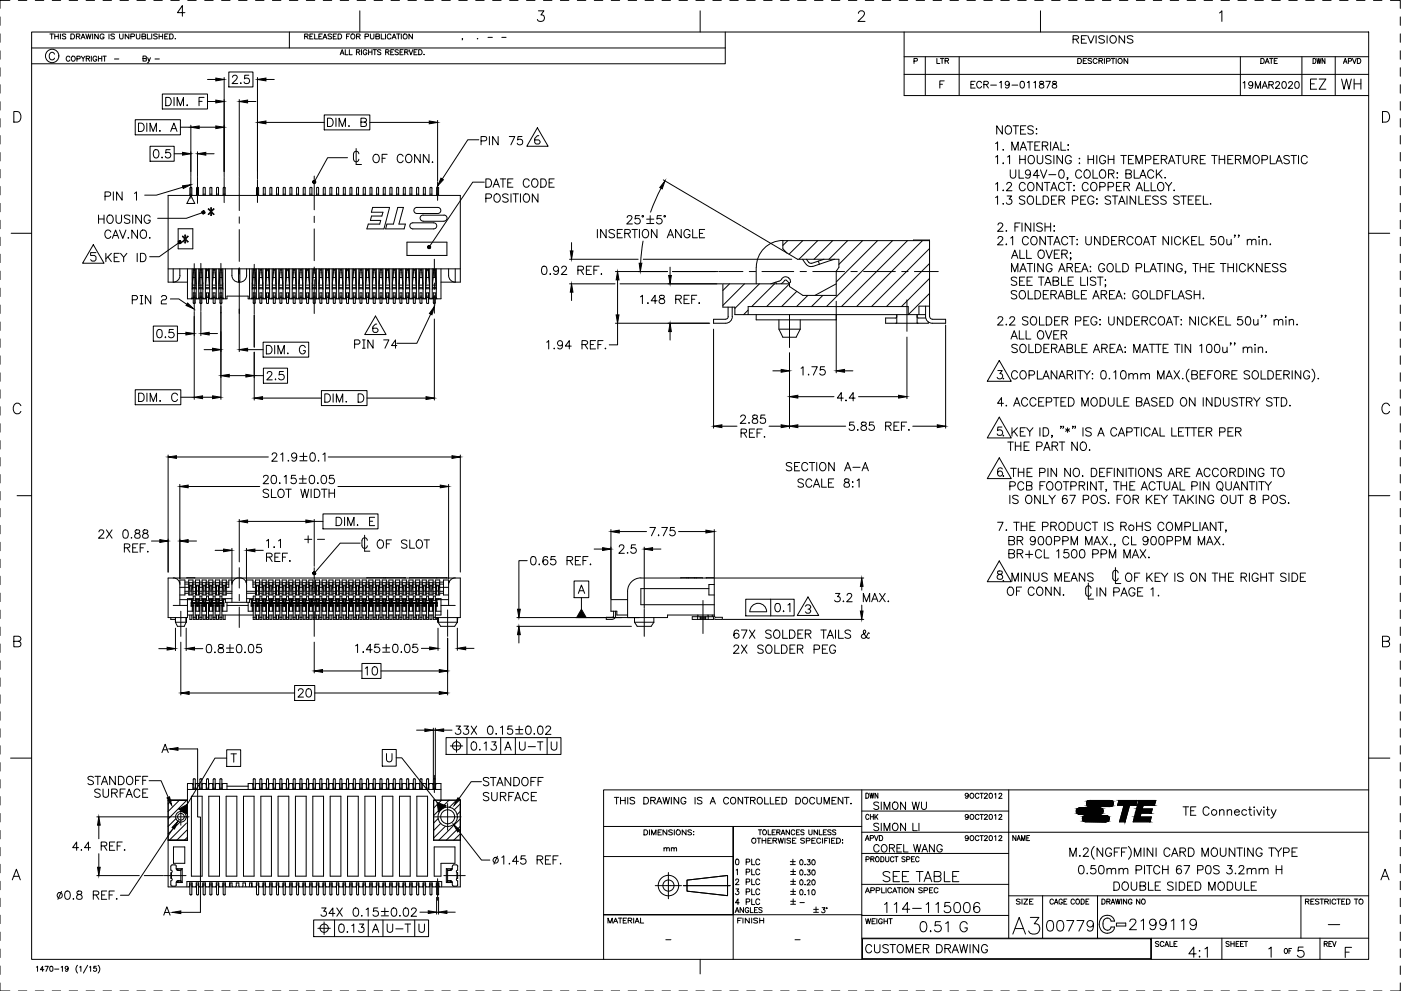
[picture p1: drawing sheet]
<svg xmlns="http://www.w3.org/2000/svg" width="420mm" height="297mm" viewBox="0 0 420 297" stroke-linecap="round" stroke-linejoin="round" font-family="sans-serif">
<g fill="none" stroke="#000" stroke-width=".3">
<path d="M0 5.1v2.5M0 10.1v2.6M0 15.2v2.6M3 .1h-3v2.4M5.5 .1h2.5M9.5 9.6h401v278h-401zM9.5 14.4h208M10.6 .1h2.5M14.9 10.2h1.1M15.5 10.2v1.5M15.7 .1h2.5M16.3 16.2a.8 .8 0 0 0-.9-.5 .8 .8 0 0 0-.6 .8v.6a.81 .81 0 0 0 .6 .8 .81 .81 0 0 0 .9-.5"/>
<path d="M16.4 10.9h1.1M16.4 10.2v1.5M17.5 10.2v1.5M18.1 10.2v1.5M19.7 10.4l-.4-.2-.6 .2 .1 .3 .9 .4-.1 .5-.9-.1M20.7 .1h2.6M21 17.2a.57 .57 0 0 0-.7-.4 .57 .57 0 0 0-.4 .6v.4a.56 .56 0 0 0 .4 .6 .56 .56 0 0 0 .7-.4M21.3 10.2h.5a.76 .76 0 0 1 .6 .7 .76 .76 0 0 1-.6 .8h-.5zM21.7 16.9a.7 .7 0 0 1 .9 .7 .7 .7 0 0 1-1.1 .5l-.1-.7zM22.9 10.9l.9-.1 .1-.5-1-.1v1.5M23.1 17.6h.8l.1-.6-.9-.2v1.6M23.5 10.9l.5 .8"/>
<path d="M24.3 11.7l.6-1.5 .6 1.5M24.3 16.8l.6 .8v.8M24.5 11.2h.8M25.5 16.8l-.6 .8M25.7 10.2l.5 1.5 .3-1.5 .4 1.5 .4-1.5M25.8 .1h2.6M25.9 17.6l.9-.1v-.6l-.9-.1v1.6M26.4 17.6l.5 .8M27.4 16.8v1.6M27.8 10.2v1.5M29 17.2a.57 .57 0 0 0-.6-.4 .57 .57 0 0 0-.5 .6v.4a.55 .55 0 0 0 .5 .6 .55 .55 0 0 0 .6-.6h-.4M29.5 10.2v1.5l-1.1-1.5v1.5"/>
<path d="M29.5 16.8v1.6M29.5 17.6h1M30.5 16.8v1.6M30.9 16.8h1M30.9 .1h2.5M31.2 10.5a.62 .62 0 0 0-.7-.3 .62 .62 0 0 0-.5 .5v.4a.59 .59 0 0 0 .6 .6 .59 .59 0 0 0 .6-.6h-.4M31.4 16.8v1.6M32.7 10.2v1.5M34.3 10.4l-.3-.2-.8 .2 .2 .3 .8 .4v.5l-1-.1M34.3 17.7h1.3M35.9 10.2v1l.4 .5 .6-.2v-1.3M36 .1h2.5"/>
<path d="M38.7 10.2v1.5l-1.2-1.5v1.5M39.2 11l1-.1 .1-.5-.1-.2h-1v1.5M40.9 10.2v1.3l.5 .2 .5-.2 .1-1.3M41.1 .1h2.5M42.6 10.9l.9-.1 .2-.2-.2-.4h-.9v1.5l.9-.1 .2-.4-.4-.3M42.9 17.6l.9-.1 .1-.5-1-.2v1.5l1-.1v-.5l-.3-.1M44.2 10.2v1.5h.9M44.3 17.3l.4 1 .4-1M44.7 18.3l-.5 .5M45.5 10.2v1.5M46.1 .1h2.6M46.5 17.7h1.3"/>
<path d="M47.2 10.4l-.4-.2-.7 .2 .1 .3 .9 .4-.1 .5-.9-.1M47.7 10.9h1.1M47.7 10.2v1.5M48.8 10.2v1.5M49.4 10.9h.6M50.4 10.2h-1v1.5h1M50.9 10.2h.5a.78 .78 0 0 1 .6 .7 .78 .78 0 0 1-.6 .8h-.5zM51.2 .1h2.6M52.5 11.6h.2zM55.5 3.8h-2.3l1.5-2.1v3.2M56.3 .1h2.5M61.4 .1h2.5"/>
<path d="M66.5 .1h2.5M71.5 .1h2.6M76.6 .1h2.6M81.7 .1h2.5M86.8 .1h2.5M86.8 9.6v4.8M91.4 10.9l.8-.1 .2-.4-.2-.2h-.8v1.5M91.9 .1h2.5M91.9 10.9l.5 .8M92.9 10.9h.6M93.9 10.2h-1v1.5h1M94.4 10.2v1.5h.9"/>
<path d="M95.6 10.9h.7M96.6 10.2h-1v1.5h1M96.9 11.7l.6-1.5 .5 1.5M96.9 .1h2.6M97.1 11.2h.7M99.4 10.4l-.9-.2-.1 .5 .9 .3 .1 .5-.3 .2-.7-.2M99.9 10.9h.6M100.9 10.2h-1v1.5h1M101.4 10.2h.5a.76 .76 0 0 1 .6 .7 .76 .76 0 0 1-.6 .8h-.5zM102 16.4l.6-1.5 .6 1.5M102 .1h2.6M102.2 15.9h.8"/>
<path d="M103.5 14.9v1.5h.9M103.9 10.9h.6M104.8 14.9v1.5h.8M104.9 10.2h-1v1.5M106.9 15.6h.9l.1-.5-1-.2v1.5M106.9 10.9l1-.1 .1-.5-1.1-.1v1.5M107.1 .1h2.5M107.4 15.6l.5 .8M107.5 10.9l.5 .8M107.9 3.2v6.4M108.4 14.9v1.5M109.5 11l.9-.1 .1-.6-1-.1v1.5"/>
<path d="M110 15.3a.56 .56 0 0 0-.6-.4 .56 .56 0 0 0-.5 .6v.4a.55 .55 0 0 0 .6 .5 .55 .55 0 0 0 .5-.5h-.4M110.5 14.9v1.5M110.5 15.6h1M111.1 10.2v1l.4 .5 .4-.1 .2-.4v-1M111.5 14.9v1.5M111.9 14.9h1M112.2 .1h2.5M112.4 14.9v1.5M112.7 10.9l1-.1v-.6h-1v1.5l1-.1 .1-.4-.4-.3M114.2 15.1l-.3-.2-.7 .2 .2 .4 .7 .3 .1 .4-.3 .2-.7-.2M114.3 10.2v1.5h.9M115.6 10.2v1.5"/>
<path d="M115.7 15.6h.8l.2-.4-.4-.3h-.6v1.5M116.2 15.6l.5 .8M117.2 15.6h.5M117.3 10.5a.6 .6 0 0 0-.7-.3 .6 .6 0 0 0-.5 .5v.4a.6 .6 0 0 0 .5 .6 .6 .6 0 0 0 .7-.4M117.3 .1h2.5M117.6 11.7l.6-1.5 .6 1.5M117.8 11.2h.8M118.1 14.9h-.9v1.5h.9M118.9 10.2h1.1M119.5 15.1l-.4-.2-.7 .2 .2 .4 .9 .5-.4 .4-.7-.2M119.5 10.2v1.5M120 15.6h.6"/>
<path d="M120.4 10.2v1.5M120.9 14.9h-.9v1.5h.9M121.4 15.6h.8l.2-.4-.4-.3h-.6v1.5M121.9 15.6l.5 .8M122.3 .1h2.6M122.7 14.9l.5 1.5 .6-1.5M123.7 10.2v1.5l-1.1-1.5v1.5M124.2 15.6h.6M125.1 14.9h-.9v1.5h.9M125.6 14.9h.5a.82 .82 0 0 1 .5 .7 .82 .82 0 0 1-.5 .8h-.5zM127.2 16.3h.1M127.4 .1h2.6"/>
<path d="M132.5 .1h2.5M137.6 .1h2.5M138.7 11.6l-.1 .4M142.7 .1h2.5M143.1 11.6h.2zM146.3 11.2h1.4M147.7 .1h2.6M150.5 11.2h1.3M152.8 .1h2.6M157.9 .1h2.5M161.5 3.2h1.6l-.9 1.3a1.01 1.01 0 0 1 1.1 1.1 1.01 1.01 0 0 1-1.4 .8l-.4-.1-.3-.5M163 .1h2.5"/>
<path d="M168.1 .1h2.5M173.1 .1h2.6M178.2 .1h2.6M183.3 .1h2.5M188.4 .1h2.5M193.5 .1h2.5M198.5 .1h2.6M203.6 .1h2.6M208.7 .1h2.5M210 3.2v6.4M213.8 .1h2.5M217.5 9.6v9.5h-208"/>
<path d="M218.9 .1h2.5M223.9 .1h2.6M229 .1h2.6M234.1 .1h2.5M239.2 .1h2.5M244.3 .1h2.5M249.3 .1h2.6M254.4 .1h2.6M257.4 4v-.1a1.01 1.01 0 0 1 1.3-.7l.4 .4a1.05 1.05 0 0 1-.3 1.3l-1.5 1.5h2.1M259.5 .1h2.5M264.6 .1h2.5M269.7 .1h2.5"/>
<path d="M271.1 17h139.4M271.1 9.6v19h139.4M274.1 18.3l.9-.1 .1-.6-1-.1v1.5M274.7 .1h2.6M277.5 17v11.6M279.8 .1h2.6M281 17.5v1.5h.9M282 17.5h1M282.5 17.5v1.5M283.4 18.2l1-.1v-.5l-1-.1v1.5M284 18.2l.5 .8M284.9 .1h2.5"/>
<path d="M287.7 17v11.6M290 .1h2.5M295.1 .1h2.5M300.1 .1h2.6M305.2 .1h2.6M310.3 .1h2.5M312 3.2v6.4M315.4 .1h2.5M320.5 .1h2.5M321.8 11.8l1.4-.2 .3-.5-.3-.3-1.4-.1v2.2M322.6 11.8l.9 1.1M323.2 17.5h.6a.79 .79 0 0 1 .5 .8 .79 .79 0 0 1-.5 .7h-.6z"/>
<path d="M324.3 11.8h.9M324.9 18.2h.6M325.5 .1h2.6M325.8 10.7h-1.5v2.2h1.5M325.9 17.5h-1v1.5h1M326.2 10.7l1 2.2 .9-2.2M327.4 17.7l-.4-.2-.7 .2v.3l1.1 .6v.2l-.4 .2-.7-.2M328.7 10.7v2.2M329 17.9a.62 .62 0 0 0-.7-.4 .62 .62 0 0 0-.5 .6 .68 .68 0 0 0 .3 .8 .68 .68 0 0 0 .8-.1l.1-.1M329.6 18.2h.7l.4-.4-.2-.2-.9-.1v1.5M330.1 18.2l.6 .8M330.6 .1h2.6"/>
<path d="M331.2 11l-.6-.3-1.1 .3 .3 .5 1.2 .5 .2 .6a1.16 1.16 0 0 1-1.7 0M331.2 17.5v1.5M331.9 18.3l.9-.1 .1-.6-1-.1v1.5M332 10.7v2.2M333.1 11a1.03 1.03 0 0 1 1.4 .1 1.03 1.03 0 0 1 0 1.4 1.03 1.03 0 0 1-1.4 .1l-.2-.5zM333.2 17.5h1.1M333.8 17.5v1.5M334.7 17.5v1.5M335.7 .1h2.5M337.3 10.7v2.2l-1.7-2.2v2.2M338.2 17.5v1.5l-1.1-1.5v1.5M339.8 11l-.6-.3-1.1 .3 .2 .5 1.2 .5 .3 .6a1.16 1.16 0 0 1-1.7 0"/>
<path d="M340.8 .1h2.5M345.9 .1h2.5M350.9 .1h2.6M356 .1h2.6M361.1 .1h2.5M365.7 3.9l.7-.7v3.2M366.2 .1h2.5M371.3 .1h2.5M372 17v11.6M376.3 .1h2.6M378.1 17.5h.5a.81 .81 0 0 1 .6 .8 .81 .81 0 0 1-.6 .7h-.5zM379.4 19l.6-1.5 .6 1.5"/>
<path d="M379.6 18.5h.8M380.7 17.5h1.1M381.3 17.5v1.5M381.4 .1h2.6M382.1 18.2h.6M383.1 17.5h-1v1.5h1M386.5 .1h2.5M390.4 17v11.6M391.6 .1h2.5M393.8 17.5a.77 .77 0 0 1 .9 .8 .77 .77 0 0 1-.9 .7zM394.9 17.5l.3 1.5 .3-1.5 .3 1.5 .4-1.5M396.7 .1h2.5"/>
<path d="M397.3 17.5v1.5l-.8-1.5v1.5M400.4 17v11.6M401.7 .1h2.6M402.9 19l.5-1.5 .6 1.5M403.1 18.5h.7M404.4 18.3l.8-.1v-.6l-.8-.1v1.5M405.6 17.5l.6 1.5 .5-1.5M406.8 .1h2.6M407.1 17.5h.5a.81 .81 0 0 1 .5 .8 .81 .81 0 0 1-.5 .7h-.5zM411.9 .1h2.5M417 .1h2.9v2.4M419.9 5.1v2.5"/>
<path d="M419.9 10.1v2.6M419.9 15.2v2.6M0 20.3v2.5M0 25.4v2.5M0 30.5v2.5M0 35.5v2.6M4.1 33.4h1.1a1.69 1.69 0 0 1 1.1 1.6 1.69 1.69 0 0 1-1.1 1.6h-1.1zM40.6 35.9h13.5v4.5h-13.5zM41.5 36.9h.9a1.32 1.32 0 0 1 .9 1.2 1.32 1.32 0 0 1-.9 1.3h-.9zM44 36.9v2.5M45 39.4v-2.5l.9 2.5 1-2.5v2.5M48 39.1v.3z"/>
<path d="M48.7 28.2h13.5v4.5h-13.5zM49.7 29.2h.8a1.32 1.32 0 0 1 .9 1.2 1.32 1.32 0 0 1-.9 1.3h-.8zM51.2 39.4l1-2.5 .9 2.5M51.5 38.6h1.2M52.2 29.2v2.5M53.1 31.7v-2.5l1 2.5 .9-2.5v2.5M54.1 38.1h3.1M56 31.6h.2zM57.2 38.1l2.5-.4v.9zM57.2 37.5v15.4M59.7 30.4h.9M59.7 38.1h5"/>
<path d="M61.2 29.2h-1.5v2.5M62.2 30.4h2.5M62.2 23.8h2.5M64.7 37.7l2.5 .4-2.5 .5zM64.7 30l2.5 .4-2.5 .4zM64.7 23.4l2.5 .4-2.5 .4zM67.2 23.2v29.7M68.6 21.6h7.3v4.5h-7.3zM69.7 23.1l.3-.4 .7-.2 .5 .8-1.6 1.7h1.7M71.8 30.4l2.5-.4v.8zM71.8 29.8v23.1M72.2 24.8v.2z"/>
<path d="M74.3 30.4h2.5M74.6 22.5h-1.2l-.1 1.2a.87 .87 0 0 1 1.3-.1 .87 .87 0 0 1-.1 1.3 .87 .87 0 0 1-1.3-.3M77.2 36.7l2.6-.4v.8zM77.2 23.8l2.6-.4v.8zM77.2 23.2v30.4M79.8 36.7h17.4M79.8 23.8h2.5M97.2 34.4h13.7v4.5h-13.7zM98.2 35.4h.9a1.33 1.33 0 0 1 .8 1.3 1.33 1.33 0 0 1-.8 1.2h-.9zM100.8 35.4v2.5M101.7 37.9v-2.5l1 2.5 .9-2.5v2.5M104.6 37.7v.2z"/>
<path d="M108.2 36.6l1.5-.1 .2-.4-.2-.6-1.5-.1v2.5h1.1l.6-.4a.68 .68 0 0 0-.6-.9M110.9 36.7h17.8M128.7 36.3l2.5 .4-2.5 .4zM131.2 36.1v18.2M161.2 38.3l3.2 5.5h-6.4zM271.1 22.3h139.4M281.9 25.3h.8M283.2 24.2h-1.3v2.2M291.2 25.3h.8M292.4 24.4h-1.2v2h1.2M294.4 24.8a.83 .83 0 0 0-1.1-.3 .83 .83 0 0 0-.4 1.1 .76 .76 0 0 0 .6 .8 .76 .76 0 0 0 .9-.5M295.1 25.3l1.1-.1 .2-.4-.5-.4h-.8v2"/>
<path d="M295.7 25.3l.7 1.1M297.1 25.5h1.7M299.8 24.8l.5-.4v2M300.6 37.7v2.5l-1.7-2.5v2.5M301.7 38.1l.2-.3a1.24 1.24 0 0 1 1.5 .9 1.24 1.24 0 0 1-.8 1.5 1.27 1.27 0 0 1-1.1-.7 1.27 1.27 0 0 1 .2-1.4zM302.7 25a.62 .62 0 0 1-.9 .5 .62 .62 0 0 1-.2-.9 .62 .62 0 0 1 1 .1l.1 .3a.94 .94 0 0 1-.8 1.4l-.4-.3M303.5 25.5h1.7M303.8 37.7h1.7M304.6 37.7v2.5M306.1 38.9h.9M306.2 24.5a.64 .64 0 0 1 .9 .3l.2 .4a.91 .91 0 0 1-.8 1.2 1.33 1.33 0 0 1-.3-1.9zM307.6 37.7h-1.5v2.5h1.5"/>
<path d="M308.1 24.8l.5-.4v2M309.9 38.1a.92 .92 0 0 0-.9-.4 .92 .92 0 0 0-.8 .6l.2 .4 1.3 .4 .2 .8a1.12 1.12 0 0 1-1.7 0M310 24.8l.5-.4v2M310.9 38.6v.2zM311.9 24.5v.5l.6 .2a.6 .6 0 0 1 .6 .6 .6 .6 0 0 1-.6 .6l-.6-.1-.2-.3a1.03 1.03 0 0 1 1.1-1v-.5zM313.6 24.4h1.4l-1 2M315.8 24.5v.5l.8 .3 .3 .4a.68 .68 0 0 1-.7 .7 .68 .68 0 0 1-.6-.7l1.2-.9-.1-.3zM372.8 24.8l.5-.3v2M375.7 25.1a.64 .64 0 0 1-.9 .6 .64 .64 0 0 1-.2-1 .64 .64 0 0 1 1 .1l.1 .3a.94 .94 0 0 1-.8 1.4l-.3-.3M376.5 26.5v-2l.8 2 .7-2v2M378.5 26.5l.8-2 .8 2M378.8 25.8h1"/>
<path d="M380.5 25.4l1.2-.1 .2-.3-.2-.5h-1.2v2M381.2 25.4l.7 1.1M382.6 24.9l.2-.4h.6l.4 .5-1.3 1.5h1.3M384.7 24.5a.64 .64 0 0 1 1 .3l.1 .5a.98 .98 0 0 1-.6 1.2h-.2a1.33 1.33 0 0 1-.3-2zM386.5 24.9l.1-.4h.6l.4 .5-1.3 1.5h1.4M388.6 24.5h.3a1.06 1.06 0 0 1 .7 1 1.06 1.06 0 0 1-.7 1l-.5-.4-.1-.5zM393 25.1h1.2M394.9 23.7h-1.9v3h1.9M395.6 23.7h2l-2 3h2M402.3 23.7l.8 3 .7-3 .7 3 .8-3M406.1 25.1h2M406.1 23.7v3"/>
<path d="M408.1 23.7v3M414.6 33.4h1.1a1.69 1.69 0 0 1 1.1 1.6 1.69 1.69 0 0 1-1.1 1.6h-1.1zM419.9 20.3v2.5M419.9 25.4v2.5M419.9 30.5v2.5M419.9 35.5v2.6M0 40.6v2.6M0 45.7v2.5M0 50.8v2.5M0 55.9v2.5M31.5 58.8h1.1a.66 .66 0 0 0 .6-.6 .66 .66 0 0 0-.6-.7h-1.1v2.5M34 57.5v2.5"/>
<path d="M36.6 57.5v2.5l-1.6-2.5v2.5M40.3 58l.6-.5v2.5M45 43.8h7.2v4.5h-7.2zM46.4 44.9a.86 .86 0 0 1 1.1 .4 1.18 1.18 0 0 1 .1 1.4 1.18 1.18 0 0 1-1.2 .5 1.88 1.88 0 0 1 0-2.3zM48.6 47.1v.3zM51 44.9h-1.2l-.1 1a.87 .87 0 0 1 1.3 0 .87 .87 0 0 1-.2 1.3 .87 .87 0 0 1-1.2-.4M52.2 46.1h2.5M54.7 45.7l2.5 .4-2.5 .4zM54.7 55.7l2.5-.3-2.3 1.1zM54.8 56.1l-7.9 2.4h-3.5M56.9 56.4v2.2M56.9 58.2h.6"/>
<path d="M57.2 56.2l.3 .2v2.2M57.2 56.2l-.2 .2M57.2 53.2v6.3M57.2 58.6l1.2 2.4h-2.4zM58.9 56.4v2.2M58.9 58.2h.6M59 56.4l.2-.2 .4 .2-.1 2.2M59.2 46.1l2.5-.4v.8zM59.2 45.5v7.4M59.2 53.2v7.7M60.9 58.2h.7M61.1 56.2l.5 .2v2.2"/>
<path d="M61.2 56.2l-.2 .2-.1 2.2M61.7 46.1h2.5M62.9 58.6v-2.2l.2-.2 .4 .2v2.2M62.9 58.2h.6M64.9 56.4v2.2M64.9 58.2h.6M65.3 56.2l-.3 .2M65.3 56.2l.2 .2v2.2M66.9 58.2h.6M67.2 53.2v7.5M67.4 56.2l-.4 .2-.1 2.2M67.4 56.2l.2 .2-.1 2.2"/>
<path d="M71.8 53.2v9.9M76.9 56.4v2.2M76.9 58.2h.7M77 56.4l.2-.2 .4 .2v2.2M77.2 53.8v6.9M79 58.2h.5M79.1 56.2l.4 .2v2.2M79.1 56.2l-.1 .2v2.2M80.9 58.2h.6M81.2 56.2l.3 .2v2.2M81.2 56.2l-.2 .2-.1 2.2M82.9 56.4v2.2"/>
<path d="M82.9 58.2h.6M83 56.4l.2-.2 .4 .2M83.5 56.4v2.2M84.9 58.2h.7M85.1 56.2h.2M85.2 56.2l-.2 .2-.1 2.2M85.4 56.2l.2 .2v2.2M87 58.6v-2.2l.1-.2 .4 .2v2.2M87 58.2h.5M88.9 56.4v2.2M88.9 58.2h.6M89.3 56.2l-.3 .2"/>
<path d="M89.3 56.2l.2 .2v2.2M90.9 58.2h.6M91.4 56.2l-.4 .2-.1 2.2M91.4 56.2l.2 .2-.1 2.2M92.9 56.4v2.2M92.9 58.2h.7M93 56.4l.2-.2 .4 .2v2.2M93.8 54.6h.4l-.3 .2zM93.9 54.3l.1-.1 .2 .4zM93.9 54.3l.3 .3h-.4zM93.9 54.8l.3-.2-.2 .3zM94 54.2l.2-.1v.5z"/>
<path d="M94.2 54.6v.4l-.2-.1zM94.2 54.6l.2 .3-.2 .1zM94.2 54.6l.4 .2-.2 .1zM94.2 54.6h.5l-.1 .2zM94.2 54.6l.4-.3 .1 .3zM94.2 54.1l.2 .1-.2 .4zM94.2 52.8v10.1M94.4 54.2l.2 .1-.4 .3zM95 58.6v-2.2l.1-.2 .4 .2v2.2M95 58.2h.5M96.9 56.4v2.2M96.9 58.2h.6"/>
<path d="M97 56.4l.2-.2 .3 .2v2.2M98.9 58.2h.6M99.1 56.2l.5 .2M99.2 56.2l-.2 .2-.1 2.2M99.5 56.4v2.2M100.9 56.4v2.2M100.9 58.2h.7M101 56.4l.2-.2 .4 .2v2.2M103 58.2h.5M103.1 56.2h.2M103.1 56.2l-.1 .2v2.2M103.4 56.2l.1 .2v2.2"/>
<path d="M104.2 47.3h-5.9l-3.9 6.9M104.9 58.6l.1-2.2 .2-.2 .3 .2v2.2M104.9 58.2h.6M106 47.7a.78 .78 0 0 0 .8 .8 .78 .78 0 0 0 .8-.8M106.8 44.5v4.8h1.6M106.9 56.4v2.2M106.9 58.2h.6M107 56.4l.2-.2 .4 .2M107.5 56.4v2.2M107.6 46.1a.78 .78 0 0 0-.8-.8 .78 .78 0 0 0-.8 .8v1.6M108.9 58.2h.7M109.3 56.2l-.3 .2-.1 2.2"/>
<path d="M109.4 56.2l.2 .2v2.2M111 58.6v-2.2l.1-.2 .4 .2v2.2M111 58.2h.5M112.3 46.4a1.24 1.24 0 0 1 1.5 .8 1.24 1.24 0 0 1-.8 1.6 1.31 1.31 0 0 1-1.2-1 1.31 1.31 0 0 1 .5-1.4zM112.9 58.2h.6M112.9 56.4v2.2M113.2 56.2l.3 .2v2.2M113.2 56.2l-.2 .2M114.6 47.4h.9M114.9 58.2h.6M114.9 56.4v2.2M115 56.4l.2-.2 .4 .2-.1 2.2"/>
<path d="M116.1 46.3h-1.5v2.5M116.9 58.2h.7M117.1 56.2l.5 .2v2.2M117.2 56.2l-.2 .2-.1 2.2M119 58.6v-2.2l.1-.2 .4 .2v2.2M119 58.2h.5M120.9 46.8a.92 .92 0 0 0-1.1-.5 .92 .92 0 0 0-.7 .9v.6a.91 .91 0 0 0 .8 1 .91 .91 0 0 0 1-.6M120.9 58.2h.6M120.9 56.4v2.2M121.3 56.2l-.3 .2M121.3 56.2l.2 .2v2.2M122.1 46.4a1.24 1.24 0 0 1 1.5 .8 1.24 1.24 0 0 1-.8 1.6 1.31 1.31 0 0 1-1.2-1 1.31 1.31 0 0 1 .5-1.4z"/>
<path d="M122.9 58.2h.6M123.4 56.2l-.4 .2-.1 2.2M123.4 56.2l.2 .2-.1 2.2M124.9 58.2h.7M124.9 56.4v2.2M125 56.4l.2-.2 .4 .2v2.2M126 46.3v2.5l-1.7-2.5v2.5M127 58.2h.6M127.3 56.2l-.3 .2v2.2M127.4 56.2l.2 .2v2.2M128.7 46.3v2.5l-1.7-2.5v2.5M128.9 58.6l.1-2.2 .2-.2 .3 .2v2.2"/>
<path d="M128.9 58.2h.6M129.6 48.6h.2zM130.9 56.4v2.2M130.9 58.2h.6M131.1 56.2l.5 .2M131.2 56.2l-.2 .2M131.2 54.6v5.5M131.5 56.4v2.2M132.2 53.4l.8 .5-1.8 1.8zM143.6 41.9h-3.3l-7.7 11.8M144.3 42.2h1a.68 .68 0 0 0 .7-.4 .68 .68 0 0 0-.3-.8l-1.4-.1v2.5M145.2 54.6h-3.4l-12.9 19.1"/>
<path d="M145.7 53.6h.9a1.32 1.32 0 0 1 .8 1.3 1.32 1.32 0 0 1-.8 1.2h-.9zM145.7 59.4h1.1a.66 .66 0 0 0 .6-.6 .66 .66 0 0 0-.6-.7h-1.1v2.5M146.8 40.9v2.5M147.9 56.1l.9-2.5 1 2.5M148.2 55.3h1.2M148.3 58.4a1.14 1.14 0 0 1 1.6 .2 1.14 1.14 0 0 1-.1 1.6 .9 .9 0 0 1-1.1 .4 .9 .9 0 0 1-.6-1zM149.4 40.9v2.5l-1.7-2.5v2.5M150 53.6h1.7M150.8 53.6v2.5M152.3 54.8h.9M152.4 58.4a.94 .94 0 0 0-1.7 .3l.3 .3 1.3 .6 .1 .6a1.04 1.04 0 0 1-1.7 0M152.7 40.9h1.7l-1.2 2.5"/>
<path d="M153.2 58.1v2.5M153.8 53.6h-1.5v2.5h1.5M153.8 58.1h1.7M154.6 58.1v2.5M156.1 58.1v2.5M156.5 40.9h-1.1l-.2 1.1a.87 .87 0 0 1 1.4 0 .87 .87 0 0 1-.2 1.3 .87 .87 0 0 1-1.3-.4M157.1 58.4a1.14 1.14 0 0 1 1.7 .2 1.14 1.14 0 0 1-.2 1.6 .9 .9 0 0 1-1.1 .4 .9 .9 0 0 1-.6-1zM158.7 54.2a.91 .91 0 0 0-1-.6 .91 .91 0 0 0-.8 1v.5a.92 .92 0 0 0 .8 1 .92 .92 0 0 0 1-.6M159.9 53.7a1.2 1.2 0 0 1 1.4 .5 1.2 1.2 0 0 1-.2 1.5 .9 .9 0 0 1-1.1 .4 .9 .9 0 0 1-.6-1v-.5zM161.3 58.1v2.5l-1.7-2.5v2.5M161.6 40.7h-.4l-.8 .8v1.2l.4 .5h.8l.4-.5v-.3l-.4-.5h-1.2M162.2 53.6h.8a1.32 1.32 0 0 1 .9 1.3 1.32 1.32 0 0 1-.9 1.2h-.8z"/>
<path d="M164.7 54.8h.9M166.2 53.6h-1.5v2.5h1.5M198.3 56.4l-3.2 7.2M198.9 53.9l23.4 13.8M199.4 54.2l-.8 2.4-.7-.4zM298.6 43l.6-.5v2.5M298.6 47.1l.6-.5v2.5M298.6 55.2l.6-.5v2.5M298.6 59.2l.6-.5v2.5M300.7 44.9h.3zM300.7 49h.3zM300.7 57.1h.3z"/>
<path d="M301.9 55.3l.3-.5 .7-.1 .5 .7-1.6 1.8h1.7M302 58.7h1.4l-.8 1a.85 .85 0 0 1 .7 1.3 .85 .85 0 0 1-1.5-.2M302.2 47.1l.6-.5v2.5M303 50.9v1.8a.83 .83 0 0 0 .8 .7 .83 .83 0 0 0 .8-.7v-1.8M303.4 45v-2.5l1 2.5 1-2.5v2.5M305.6 50.9v2.5h1.4M305.8 46.6v2.5M305.8 47.8h1.7M305.9 45l1-2.5 .9 2.5M306.3 44.2h1.2M307.3 59.1a.94 .94 0 0 0-1.6 .2l.5 .5 .9 .4 .2 .7a1.12 1.12 0 0 1-1.6 0M307.5 55.3a.92 .92 0 0 0-1.1-.6 .92 .92 0 0 0-.7 1v.5a.91 .91 0 0 0 .7 1 .91 .91 0 0 0 1.1-.6"/>
<path d="M307.5 46.6v2.5M308.1 42.5h1.7M308.5 46.9a.95 .95 0 0 1 1.1-.3 .95 .95 0 0 1 .6 .9v.7a.95 .95 0 0 1-.9 .9 .95 .95 0 0 1-1-.9zM308.5 58.9a.95 .95 0 0 1 1.5 .8v.6a.95 .95 0 0 1-1 1 .95 .95 0 0 1-.9-1v-.6zM308.7 54.8a1.2 1.2 0 0 1 1.4 .5 1.2 1.2 0 0 1-.3 1.5 .92 .92 0 0 1-1 .3 .92 .92 0 0 1-.6-.9v-.5zM308.9 42.5v2.5M309 51.8a.76 .76 0 0 1-1 .6 .76 .76 0 0 1-.3-1.2 .76 .76 0 0 1 1.2 .1 1.31 1.31 0 0 1-.8 2.1l-.5-.3M310.3 43.7h1M310.7 40.1h.3zM310.8 58.7v2.5h1.5M311.1 46.6v1.8a.83 .83 0 0 0 .8 .7 .83 .83 0 0 0 .8-.7v-1.8M311.7 52.6h-1.8l1.2-1.7v2.5"/>
<path d="M311.9 42.5h-1.6v2.5h1.6M312 50.9l1 2.5 .9-2.5M312.6 43.7l1.4-.1 .2-.3v-.5l-.6-.3h-1v2.5M312.6 54.7v2.5l-1.7-2.5v2.5M312.8 58.7h.8a1.32 1.32 0 0 1 .9 1.3 1.32 1.32 0 0 1-.9 1.2h-.8zM313.2 54.7h1.7M313.4 43.7l.8 1.3M314 54.7v2.5M314.5 52.4h2.2M315.1 57.2l1-2.5 .9 2.5M315.1 42.5v2.5M315.2 46.9a.94 .94 0 0 0-1.6 .3l.2 .3 1.2 .5 .2 .8a1.12 1.12 0 0 1-1.6 0"/>
<path d="M315.3 59.9h1M315.5 56.4h1.2M315.7 45l1-2.5 .9 2.5M316.1 44.2h1.1M316.1 46.6v2.5M316.9 58.7h-1.6v2.5h1.6M317.6 59.9l1.4-.1 .3-.6-.7-.5h-1v2.5M317.8 51a.8 .8 0 0 1 1.2 .4 1.26 1.26 0 0 1-.8 2 1.6 1.6 0 0 1-.4-2.4zM318.2 42.5v2.5h1.4M318.4 59.9l.9 1.3M318.6 46.6v2.5l-1.6-2.5v2.5M319.3 55.3a.94 .94 0 0 0-1.1-.6 .94 .94 0 0 0-.7 1v.5a.94 .94 0 0 0 .7 1 .94 .94 0 0 0 1.1-.6"/>
<path d="M319.7 54.7h1.7M320.2 43.5h.3zM320.2 44.9h.3zM320.3 53.3h-.3h.3l-.3 .6M320.5 54.7v2.5M321.3 47.2a.91 .91 0 0 0-1.1-.6 .91 .91 0 0 0-.7 .9v.7a.89 .89 0 0 0 .9 .9 .89 .89 0 0 0 .9-.9h-.6M322.1 55.5v.3zM322.1 57v.2zM323.6 47.5h.3zM323.6 49h.3zM324.1 59.9h.9M324.4 51.5a.92 .92 0 0 0-1.1-.6 .92 .92 0 0 0-.7 1v.6a.91 .91 0 0 0 .7 .9 .91 .91 0 0 0 1.1-.6"/>
<path d="M325.5 51a1.24 1.24 0 0 1 1.5 .9 1.24 1.24 0 0 1-.7 1.5 1.31 1.31 0 0 1-1.3-.9 1.31 1.31 0 0 1 .5-1.5zM325.6 58.7h-1.5v2.5h1.5M326.3 47.8h1.7M326.3 46.6v2.5M326.3 55.3a.92 .92 0 0 0-1-.6 .92 .92 0 0 0-.7 1v.5a.91 .91 0 0 0 .7 1 .91 .91 0 0 0 1-.6M327.5 54.8a1.2 1.2 0 0 1 1.4 .5 1.2 1.2 0 0 1-.2 1.5 .92 .92 0 0 1-1 .3 .92 .92 0 0 1-.6-.9v-.5zM327.8 50.9v2.5h1.4M328 46.6v2.5M328 59.3a.94 .94 0 0 0-1-.6 .94 .94 0 0 0-.8 1v.6a.91 .91 0 0 0 .9 1 .91 .91 0 0 0 .9-1h-.6M328.8 59.7h.3zM328.9 46.6v2.5M329.8 56h1.1a.66 .66 0 0 0 .6-.7 .66 .66 0 0 0-.6-.6h-1.1v2.5"/>
<path d="M329.9 51.3l.3-.3a1.24 1.24 0 0 1 1.5 .9 1.24 1.24 0 0 1-.8 1.5 1.27 1.27 0 0 1-1.2-.7 1.27 1.27 0 0 1 .2-1.4zM331.6 47.2a.91 .91 0 0 0-1.1-.6 .91 .91 0 0 0-.7 .9 1.12 1.12 0 0 0 1.2 1.6l.6-.6v-.3h-.6M332.3 56h1.1l.6-.5a.68 .68 0 0 0-.6-.8h-1.1v2.5M332.4 47.8h1.7M332.4 46.6v2.5M332.4 52.1l1.5-.1 .2-.4-.1-.4-.5-.3h-1.1v2.5M333.1 59.1a.94 .94 0 0 0-1.7 .2l.5 .5 1 .4 .2 .7a1.12 1.12 0 0 1-1.7 0M333.3 52.1l.8 1.3M333.6 58.7h1.6M334.1 46.6v2.5M334.4 58.7v2.5M334.8 55.9h.9"/>
<path d="M334.9 51.9h.3zM334.9 53.3h.3zM336.1 46.6h1.7M336.3 54.7h-1.5v2.5h1.5M337 46.6v2.5M337.1 55.9l1.4-.1 .3-.6-.6-.5h-1.1v2.5M337.7 52.1l1.3-.1 .3-.4-.1-.4-.5-.3h-1v2.5h1a.66 .66 0 0 0 .6-.6 .66 .66 0 0 0-.6-.7M337.9 55.9l.9 1.3M338 58.7v2.5M338.4 47.8h.9M339.9 46.6h-1.5v2.5h1.5M340.1 50.9v2.5h1.4"/>
<path d="M340.6 58.7v2.5l-1.7-2.5v2.5M340.7 49.1v-2.5l.9 2.5 1-2.5v2.5M340.7 57.2l1-2.5 .9 2.5M341.1 56.4h1.2M341.5 58.7v2.5h1.5M341.8 53.4l1-2.5 .9 2.5M342.2 52.6h1.2M343.2 54.7v2.5h1.4M343.5 47.9h1.1a.66 .66 0 0 0 .6-.6 .66 .66 0 0 0-.6-.7h-1.1v2.5M343.6 59.9h.9M345.1 58.7h-1.5v2.5h1.5M345.2 54.7v2.5h1.5"/>
<path d="M346 51.5a.94 .94 0 0 0-1.1-.6 .94 .94 0 0 0-.7 1 1.05 1.05 0 0 0 .3 1.3 1.05 1.05 0 0 0 1.4-.1l.1-.3M346 47.8h1M346.8 50.9v2.5M347.4 59.1a.97 .97 0 0 0-1.7 .2l.2 .4 1.2 .5 .3 .7a1.16 1.16 0 0 1-1.7 0M347.4 52l1.1 1.4M347.6 46.6h-1.6v2.5h1.6M347.6 54.8a1.21 1.21 0 0 1 1.4 .5 1.21 1.21 0 0 1-.2 1.5 .95 .95 0 0 1-1 .4 .95 .95 0 0 1-.7-1v-.5zM348.3 47.8l1.4-.1 .3-.6-.7-.5h-1v2.5M348.5 50.9l-1.7 1.7M349.1 47.8l.9 1.3M349.3 53.3h.2zM349.5 54.7l1 1.2v1.3"/>
<path d="M349.8 59.1a.94 .94 0 0 0-1.7 .2l.2 .4 1.2 .5 .3 .7a1.12 1.12 0 0 1-1.7 0M350.4 49.1l1-2.5 .9 2.5M350.8 48.2h1.2M351.4 54.7l-.9 1.2M352.1 57v.2zM352.6 46.6h1.6M353.4 46.6v2.5M353.7 59.1a.97 .97 0 0 0-1.7 .2l.2 .4 1.2 .5 .3 .7a1.16 1.16 0 0 1-1.7 0M354.1 58.7h1.7M354.8 46.6v1.8a.83 .83 0 0 0 .9 .7 .83 .83 0 0 0 .8-.7v-1.8M355 58.7v2.5M356.4 59.9h.9"/>
<path d="M357.5 47.8l1.4-.1 .2-.6-.6-.5h-1v2.5M357.9 58.7h-1.5v2.5h1.5M358.3 47.8l.8 1.3M358.6 59.9h1M360 47.8h.9M360.2 58.7h-1.6v2.5h1.6M360.9 58.7v2.5h1.4M361.5 46.6h-1.5v2.5h1.5M363.3 46.6h1.7M364.2 46.6v2.5M365.6 47.8h1.7M365.6 46.6v2.5"/>
<path d="M367.3 46.6v2.5M368.2 47.8h1M369.8 46.6h-1.6v2.5h1.6M370.5 47.8l1.4-.1 .3-.6-.6-.5h-1.1v2.5M371.3 47.8l.9 1.3M373 49.1v-2.5l.9 2.5 1-2.5v2.5M376 46.9l.4-.3a1.25 1.25 0 0 1 1.3 1.2 1.25 1.25 0 0 1-1.3 1.3l-.2-.1a1.6 1.6 0 0 1-.2-2.1zM378.5 47.9h1.1a.66 .66 0 0 0 .6-.6 .66 .66 0 0 0-.6-.7h-1.1v2.5M381 46.6v2.5h1.4M382.7 49.1l.9-2.5 1 2.5M383 48.2h1.2M386.7 46.9a.94 .94 0 0 0-1.7 .3l.5 .5 1 .3 .2 .8a1.12 1.12 0 0 1-1.7 0"/>
<path d="M387.2 46.6h1.6M388 46.6v2.5M389.4 46.6v2.5M392 47.2a.91 .91 0 0 0-1-.6 .91 .91 0 0 0-.7 .9 1.12 1.12 0 0 0 1.2 1.6l.5-.6M419.9 40.6v2.6M419.9 45.7v2.5M419.9 50.8v2.5M419.9 55.9v2.5M0 60.9v2.6M0 66v2.6M0 71.1v2.5M0 76.2v2.5"/>
<path d="M3.3 69.9h6.2M28 73.3l3.2 5.6h-6.4zM28.8 75.7h-1.6v.9h1.2l.4 .4v.8l-.4 .5h-.8l-.4-.5M29.5 64.5v2.5M29.5 65.6h1.7M31.2 64.5v2.5M31.8 75.9v2.5M32.3 77l1.1 1.4M32.5 64.5a1.2 1.2 0 0 1 1.4 .6 1.2 1.2 0 0 1-.2 1.5 .9 .9 0 0 1-1.1 .3 .9 .9 0 0 1-.6-.9v-.6zM33.2 69.5a.91 .91 0 0 0-1-.6 .91 .91 0 0 0-.7 1v.6a.92 .92 0 0 0 .7 .9 .92 .92 0 0 0 1-.5M33.4 75.9l-1.6 1.7M33.7 71.4l1-2.5 .9 2.5"/>
<path d="M34.1 70.6h1.2M34.2 77.1h1M34.8 64.5v1.7a.83 .83 0 0 0 .8 .8 .83 .83 0 0 0 .8-.8v-1.7M35.8 75.9h-1.6v2.5h1.6M35.9 68.9l.9 2.5 1-2.5M36.2 75.9l.9 1.2v1.3M38.1 75.9l-1 1.2M38.5 71.2v.2zM38.9 64.8a.94 .94 0 0 0-1.6 .3l.2 .3 1.2 .5 .2 .7a1.04 1.04 0 0 1-1.6 0M39.8 64.5v2.5M41.1 75.9v2.5M41.2 68.9v2.5l-1.7-2.5v2.5"/>
<path d="M42.1 75.9h.8a1.32 1.32 0 0 1 .9 1.3 1.32 1.32 0 0 1-.9 1.2h-.8zM42.3 69.3a.92 .92 0 0 1 1-.3 .92 .92 0 0 1 .6 .9 1.07 1.07 0 0 1-.2 1.2 1.07 1.07 0 0 1-1.2 .2l-.5-.8zM42.4 64.5v2.5l-1.7-2.5v2.5M44.9 71.2v.2zM45 65.1a.94 .94 0 0 0-1-.7 .94 .94 0 0 0-.8 1v.6a.91 .91 0 0 0 .9 1 .91 .91 0 0 0 .9-1h-.5M53.4 68.6h4.4v6h-4.4zM53.5 72.4l.2-.2 .2 .4zM53.5 72.4l.4 .2h-.4zM53.5 72.6h.4l-.3 .2zM53.6 72.8l.3-.2-.2 .4zM53.6 72.8l-5.8 4.1h-2.9M53.7 72.2h.2v.4z"/>
<path d="M53.9 72.2h.2l-.2 .4zM53.9 72.6v.4h-.2zM53.9 72.6l.2 .3-.2 .1zM53.9 72.6l.4 .2-.2 .1zM53.9 72.6h.4v.2zM53.9 72.6l.3-.2 .1 .2zM54.1 72.2l.1 .2-.3 .2zM54.8 70.8l.6 .6v-.9h.3v.9l.6-.6 .1 .1-.7 .8 .7 .7-.1 .1-.6-.6v.9h-.3v-.9l-.6 .6-.1-.1 .7-.7-.7-.8zM58.3 79v14.1M60.2 78.9v14.2M60.6 63.6l.4 .1-.4 .1zM60.6 63.8l.4-.1-.3 .3z"/>
<path d="M60.6 63.8l-4.7 1.6h-8.6M60.7 63.4l.2-.1 .1 .4zM60.7 63.4l.3 .3-.4-.1zM60.9 63.3l.2-.1-.1 .5zM61 63.7l.3-.3 .1 .1zM61 63.7l-.1 .4-.2-.1zM61 63.7l.1 .3-.2 .1zM61 63.7l.3 .2-.2 .1zM61 63.7h.4l-.1 .2zM61 63.7l.4-.2v.2zM61.1 63.2l.2 .2-.3 .3zM62.4 62.7l.2-.1 .6 .6v-.9h.2v.9l.7-.6 .1 .1-.8 .7 .8 .8-.1 .1-.7-.6v.9h-.2v-.9l-.6 .6-.2-.1 .8-.8z"/>
<path d="M66.3 78.9v40.8M71.8 65v1.9M71.8 68.8v9.5M76.2 79.2v15M94.2 64.8v1.9M94.2 68.6v9.5M111.8 62.2h5l-1.7 6.4h-5.1l.4-1.4h3.5l.3-1.1h-3.1l.3-1.3h3.1l.4-1.2h-3.5zM119.3 62.2h1.7l-1.4 5h2l-.4 1.4h-5.5l.3-1.4h2zM122 72.6h12v4h-12zM123.2 67.1l.6-.3h6.3a.91 .91 0 0 1 .9 .9 .91 .91 0 0 1-.9 .9h-6.3a.91 .91 0 0 1-.8-.6 .91 .91 0 0 1 .2-.9zM125 62.2h6.3a.91 .91 0 0 1 .9 .9 .91 .91 0 0 1-.9 .9h-6.3M125 62.2a.91 .91 0 0 0-.9 .9 .91 .91 0 0 0 .9 .9"/>
<path d="M126.9 66.3h6.2M126.9 66.3a.91 .91 0 0 1-.9-.9 .91 .91 0 0 1 .9-.9h6.2a.89 .89 0 0 1 1 .9 .89 .89 0 0 1-.9 .9M128.3 74l.4 .1-.4 .1zM128.3 74.2l.4-.1-.3 .3zM128.4 73.9l.3 .2-.4-.1zM128.5 73.7l.2-.1v.5zM128.5 73.7l.2 .4-.3-.2zM128.7 74.1v.4l-.3-.1zM128.7 74.1l.2 .4h-.2zM128.7 74.1l.3 .2-.1 .2zM128.7 74.1h.4l-.1 .2zM128.7 74.1l.4-.2v.2z"/>
<path d="M128.7 73.6l.2 .1-.2 .4zM128.9 73.7l.2 .2-.4 .2zM130.3 77.7v5.2M162.7 79.9a.8 .8 0 0 1 1.2 .3 1.26 1.26 0 0 1-.8 2.1 1.6 1.6 0 0 1-.4-2.4zM170.8 77.7h20.6M171 75.2h.8l-.4 2.5zM171.4 72.7v2.5M177.4 79.8h-1.5v2.5h1.5M179.2 68.8v2.5M179.7 79.8h-1.6v2.5M181.8 68.8v2.5l-1.7-2.5v2.5M184.3 69.1a.94 .94 0 0 0-1.7 .3l.2 .3 1.3 .5 .2 .7a1.12 1.12 0 0 1-1.7 0"/>
<path d="M185.1 70h1M186.6 68.8h-1.5v2.5h1.5M187.4 70l1.4-.2 .3-.6-.6-.4h-1.1v2.5M188.1 65.2l.5-.6 .7 .1 .2 .4-.3 .8-1.2 1.2h1.7M188.2 70l.9 1.3M189.5 68.8h1.7M190.4 68.8v2.5M191.7 78.9h.8l-.5 2.5zM191.8 64.6h-1.2l-.1 1.1a.88 .88 0 0 1 1.3-.1 .88 .88 0 0 1-.1 1.3 .88 .88 0 0 1-1.3-.3M191.8 68.8v2.5M192.8 72.3l-.7 6.6M192.9 69.1a.92 .92 0 0 1 1-.3 .92 .92 0 0 1 .6 .9v.6a.95 .95 0 0 1-.9 1 .95 .95 0 0 1-1-1z"/>
<path d="M192.9 77.7h44.5M193.9 65.7h2.2M193.9 67h2.2M195 64.6v2.1M197 68.8v2.5l-1.6-2.5v2.5M198.3 64.6h-1.2l-.1 1.1a.89 .89 0 0 1 1.4 0 .89 .89 0 0 1-.2 1.3 .89 .89 0 0 1-1.3-.4M200.1 71.3l1-2.5 .9 2.5M200.5 70.4h1.2M204.3 68.8v2.5l-1.7-2.5v2.5M206.9 69.4a.94 .94 0 0 0-1-.6 .94 .94 0 0 0-.8 .9 1.06 1.06 0 0 0 .3 1.3 1.06 1.06 0 0 0 1.4-.1l.1-.6h-.6M207.7 68.8v2.5h1.5M209.8 70h.9"/>
<path d="M211.3 68.8h-1.5v2.5h1.5M222.5 67.8l16.7 9.9h12.4v2.4l-.8 1.2v7.2h-10l-4-2.6v-.8M234.8 72.1a8 8 0 0 0-8 8M236.3 72.1l-1.5 1.5M240.7 77.7l1.1 1.6M240.7 72.1l-4.1 4.1M241.9 77.7l.7 1M242.6 78.6l.8 .3M245.2 72.1l-5.6 5.6M245.4 78.3l.3 .9M247.1 77.7l-3.7 1.2M249.7 72.1l-5.6 5.6"/>
<path d="M250.3 77.7l-6.5 2.2-1.3-.1-.7-.5M254.2 72.1l-5.6 5.6M258.7 72.1l-7.1 7.1M263.2 72.1l-12.4 12.4M267.7 72.1l-19.8 19.8M272.2 72.1l-19.9 19.8M274 72.1v-.1h4.8v22.9M276.6 72.1l-19.7 19.8M278.8 74.5l-17.4 17.4M278.8 79l-12.9 12.9M278.8 72.1h-44v2.5l1.2 1.2M299.3 67.4l.2-.4 .7-.2 .4 .3 .1 .4-1.5 1.8h1.6"/>
<path d="M299.3 71.5l.5-.6h.4l.5 .5-.3 .8-1.2 1.2h1.6M300.7 61.1h.3zM301.8 69.1v.2zM301.8 73.1v.3zM303.1 71.4l.6-.5v2.5M303.4 77.5l.9-2.5 1 2.5M303.7 76.6h1.2M304.4 68h.9M305.9 75v2.5h1.4M305.9 66.8h-1.5v2.5M306.5 66.8v2.5M307.9 75v2.5h1.4"/>
<path d="M308 79h1.7M308.4 71.5a.91 .91 0 0 0-1-.6 .91 .91 0 0 0-.8 .9v.6a.92 .92 0 0 0 .7 1 .92 .92 0 0 0 1.1-.6M308.9 79v2.5M309.1 66.8v2.5l-1.6-2.5v2.5M309.6 71a1.24 1.24 0 0 1 1.5 .9 1.24 1.24 0 0 1-.8 1.5 1.31 1.31 0 0 1-1.2-.9 1.31 1.31 0 0 1 .5-1.5zM310.1 66.8v2.5M310.3 79v2.5M311.5 75.3a.92 .92 0 0 1 1.1-.3 .92 .92 0 0 1 .6 .9 1.08 1.08 0 0 1-.2 1.2 1.08 1.08 0 0 1-1.2 .2l-.5-.8zM312.6 67.2a.95 .95 0 0 0-.9-.4 .95 .95 0 0 0-.8 .6l.3 .4 1.1 .5 .3 .7a1.16 1.16 0 0 1-1.7 0M312.9 79v2.5l-1.7-2.5v2.5M313.4 68h1.7M313.4 66.8v2.5"/>
<path d="M313.5 70.9v2.5l-1.6-2.5v2.5M313.7 75l.9 2.5 1-2.5M314.1 70.9h1.7M315 70.9v2.5M315.1 66.8v2.5M315.5 79.6a.92 .92 0 0 0-1-.6 .92 .92 0 0 0-.8 1v.5a.89 .89 0 0 0 .9 1 .89 .89 0 0 0 .9-1h-.6M316 69.2h.3zM316 73.4l1-2.5 .9 2.5M316.1 67.7v.2zM316.2 76.1h.9M316.4 72.5h1.2M317.7 75h-1.5v2.5h1.5"/>
<path d="M318.4 76.1l1.5-.1 .2-.4-.1-.4-1.6-.2v2.5M319.3 76.1l.8 1.4M320.2 71.5a.94 .94 0 0 0-1-.6 .94 .94 0 0 0-.8 .9 1.06 1.06 0 0 0 .3 1.4 1.06 1.06 0 0 0 1.4-.1l.1-.3M320.7 70.9h1.6M321.1 75.8v.2zM321.2 77.3h-.3h.3l-.3 .6M321.5 70.9v2.5M321.6 60.1h1.1a.66 .66 0 0 0 .6-.7 .66 .66 0 0 0-.6-.7h-1.1v2.5M322.9 71.8h.3zM322.9 73.3h.3zM324.1 79h-1.6v2.5h1.6M325.6 70.9v1.8a.83 .83 0 0 0 .9 .7 .83 .83 0 0 0 .8-.7v-1.8"/>
<path d="M327 79.8v.3zM328.8 61.1h.3zM329.9 70.9v2.5l-1.6-2.5v2.5M330.9 70.9h.8a1.32 1.32 0 0 1 .9 1.2 1.32 1.32 0 0 1-.9 1.3h-.8zM331.3 79.6a.92 .92 0 0 0-1.1-.6 .92 .92 0 0 0-.7 1v.5a.89 .89 0 0 0 .9 1 .89 .89 0 0 0 .9-1h-.6M332.4 79.1a1.24 1.24 0 0 1 1.5 .8 1.24 1.24 0 0 1-.7 1.6 1.31 1.31 0 0 1-1.3-.9 1.31 1.31 0 0 1 .5-1.5zM333.4 72.1h.9M334.7 79v2.5h1.4M334.9 70.9h-1.5v2.5h1.5M335.5 61.2l.9-2.5 1 2.5M335.6 72.1l1.5-.1 .2-.4-.1-.5-.5-.2h-1.1v2.5M335.8 60.4h1.2"/>
<path d="M336.5 72.1l.8 1.3M336.7 79h.9a1.33 1.33 0 0 1 .8 1.2 1.33 1.33 0 0 1-.8 1.3h-.9zM339.8 71.5a.94 .94 0 0 0-1-.6 .94 .94 0 0 0-.8 .9 1.06 1.06 0 0 0 .3 1.4 1.06 1.06 0 0 0 1.4-.1l.1-.3M340.7 71.2a.92 .92 0 0 1 1.1-.3 .92 .92 0 0 1 .6 .9 1.07 1.07 0 0 1-.2 1.2 1.07 1.07 0 0 1-1.2 .3l-.5-.9zM342.9 73.4l.9-2.5 1 2.5M343.2 79v2.5h1.5M343.2 72.5h1.2M345 70.9h1.7M345.9 70.9v2.5M347 79h1.7M347.9 79v2.5M349.3 79v2.5"/>
<path d="M350.4 70.9v2.5l-1.6-2.5v2.5M351.4 70.9v2.5M351.9 79v2.5l-1.6-2.5v2.5M354 71.5a.91 .91 0 0 0-1-.6 .91 .91 0 0 0-.7 .9 1.07 1.07 0 0 0 .1 1.2 1.07 1.07 0 0 0 1.3 .3l.3-.5M354.5 79.6a.92 .92 0 0 0-1-.6 .92 .92 0 0 0-.7 1v.5a.89 .89 0 0 0 .9 1 .89 .89 0 0 0 .8-1h-.6M354.9 70.9v2.5M355.5 72l1 1.4M356.5 70.9l-1.6 1.6M357.4 72.1h.9M357.7 79h1.7M358.5 79v2.5M358.9 70.9h-1.5v2.5h1.5"/>
<path d="M359.6 70.9v2.5h1.5M360 79v2.5M361.7 79v2.5M362.9 61.1h.3zM364.2 79h-1.6v2.5h1.6M364.4 70.9h-1.1l-.2 1.1a.9 .9 0 0 1 1.4-.1 .9 .9 0 0 1-.2 1.4 .9 .9 0 0 1-1.3-.4M365.8 71a.8 .8 0 0 1 1.1 .4 1.26 1.26 0 0 1-.8 2 1.6 1.6 0 0 1-.3-2.4zM366 79h1.7M366.8 79v2.5M367.9 71.7l.1 1.6 .6 .1 .6-.5M368.3 79v2.5M369.2 71.7v1.7"/>
<path d="M369.9 79v2.5M370.4 70.5h-.2h.2l-.2 .6M370.9 79v2.5M371.6 70.5h-.3h.3l-.3 .6M373.5 79.6a.94 .94 0 0 0-1.1-.6 .94 .94 0 0 0-.7 1 1.05 1.05 0 0 0 .3 1.3 1.05 1.05 0 0 0 1.4-.2l.1-.2M374.1 72.2a.86 .86 0 0 1 1.1-.4l.2 1.6M374.1 71.7v1.7M374.3 79v2.5M375.4 72.2a.86 .86 0 0 1 1.2-.4l.1 1.6M376 79l-1.7 1.7M377.6 70.9v.2zM377.6 71.8v1.6"/>
<path d="M378.5 79v2.5l-1.7-2.5v2.5M378.6 72.2a.86 .86 0 0 1 1.2-.4l.1 1.6M378.6 71.7v1.7M380.8 73.3h.3zM381 79h-1.6v2.5h1.6M383.2 79.4a.92 .92 0 0 0-.8-.5 .92 .92 0 0 0-.8 .7l.2 .4 1.2 .4 .2 .7a1.12 1.12 0 0 1-1.6 0M385.6 79.4a.92 .92 0 0 0-.9-.5 .92 .92 0 0 0-.7 .7l.4 .5 1 .3 .2 .7a1.12 1.12 0 0 1-1.6 0M410.5 69.9h6.3M419.9 60.9v2.6M419.9 66v2.6M419.9 71.1v2.5M419.9 76.2v2.5"/>
<path d="M0 81.3v2.5M0 86.3v2.6M0 91.4v2.6M0 96.5v2.5M39.7 89.9h1.2l.3-.5v-.4l-.3-.4h-1.2v2.5M42 88.6h.8M42 91.1h.8M42.4 88.6v2.5M45.2 88.6v2.5l-1.6-2.5v2.5M46 97.7h7.2v4.6h-7.2zM47.4 98.9a.8 .8 0 0 1 1.2 .3v.6a1.09 1.09 0 0 1-.6 1.4h-.3a1.55 1.55 0 0 1-.3-2.3zM48.4 89l.4-.4h.8l.4 .4v.4l-.4 .5h-.8l-.4 .4v.8h1.6"/>
<path d="M50.4 80.6h87.6M51.1 89.6h2.5l2.4 1.6M51.9 80.6l.1 4a2.01 2.01 0 0 0 2-2M52 98.7h-1.2l-.1 1.1a.9 .9 0 0 1 1.3 0 .9 .9 0 0 1-.2 1.3 .9 .9 0 0 1-1.3-.3M53.2 100h2.6M53.9 80.6v2M55.8 99.6l2.5 .4-2.5 .4zM56.2 80.6v9h1.8M56.2 84.6h-5.8v-26h87.6v26h-5.8M56.3 90.8l1.8 1.8-2.3-1zM57.6 89.4v.2M57.6 89.4h.4"/>
<path d="M57.6 80.6v8.7l-.2 .3M57.7 86.6h1.1M57.7 86.2h1.1M57.7 85.5h1.1M57.8 83.2l-.1 1.9M57.8 83.2h.8M58 81.5l-.4 5.2M58 88.8h.5M58 80.6l-.2 2.6M58 89.2h.5M58 81.1h.5M58 80.8h.5"/>
<path d="M58.1 91l.4-.2v-3h-.5v3l.1 .2M58.3 93.4v26.3M58.5 81.5l.4 5.2M58.5 89.6h1.4M58.5 80.6l.1 2.6M58.5 89.4h.4M58.6 83.2l.2 1.9M58.8 80.6v8.7l.3 .3M58.9 89.4v.2M59.6 80.6v8.7l-.2 .3M59.6 89.4v.2M59.6 89.4h.3"/>
<path d="M59.7 86.6h1.1M59.7 86.2h1.1M59.7 85.5h1.1M59.8 83.2l-.1 1.9M59.8 83.2h.8M59.9 87.8h.6v3l-.2 .2-.4-.2zM59.9 81.5l-.3 5.2M59.9 88.8h.6M59.9 80.6l-.1 2.6M59.9 89.2h.6M59.9 81.1h.6M59.9 80.8h.6"/>
<path d="M60.2 100l2.5-.4v.8zM60.2 93.4v7.2M60.5 89.6h1.4M60.5 80.6l.1 2.6M60.5 81.5l.3 3.4M60.5 89.4h.4M60.6 83.2l.2 1.9M60.8 86.4l.1 .3M60.8 80.6v8.7l.2 .3M60.9 89.4v.2M61.6 80.6v8.7l-.2 .3M61.6 89.4v.2"/>
<path d="M61.6 89.4h.3M61.7 86.6h1.1M61.7 86.2h1.1M61.7 85.5h1.1M61.8 83.2l-.1 1.9M61.8 83.2h.9M61.9 81.5l-.3 5.2M61.9 88.8h.6M61.9 80.6l-.1 2.6M61.9 89.2h.6M61.9 81.1h.6M61.9 80.8h.6"/>
<path d="M62 90.8l.2 .2 .3-.2v-3h-.6v3M62.5 89.6h1.4M62.5 80.6l.2 2.6M62.5 81.5l.3 4.9M62.5 89.4h.4M62.7 83.2l.1 1.9M62.7 100h2.5M62.8 86.4l.1 .3M62.9 80.6v8.7l.1 .3M62.9 89.4v.2M63.6 89.4v.2M63.6 89.4h.3"/>
<path d="M63.6 80.6v8.7l-.2 .3M63.7 86.6h1.1M63.7 86.2h1.1M63.7 85.5h1.1M63.8 83.2l-.1 1.9M63.8 83.2h.8M63.9 81.5l-.3 5.2M63.9 88.8h.6M63.9 80.6l-.1 2.6M63.9 89.2h.6M63.9 81.1h.6M63.9 80.8h.6"/>
<path d="M64.1 91h.2M64.2 91l-.2-.2-.1-3h.6l-.1 3.2M64.5 81.5l.4 5.2M64.5 89.6h1.5M64.5 80.6l.1 2.6M64.5 89.4h.4M64.6 83.2l.2 1.9M64.9 80.6v8.7l.2 .3M64.9 89.4v.2M65.6 89.4v.2M65.6 89.4h.4M65.6 80.6v8.7l-.2 .3"/>
<path d="M65.7 86.6h1.1M65.7 86.2h1.1M65.7 85.5h1.1M65.8 83.2l-.1 1.9M65.8 83.2h.8M66 87.8h.5v3l-.2 .2-.3-.2zM66 81.5l-.4 5.2M66 88.8h.5M66 80.6l-.2 2.6M66 89.2h.5M66 81.1h.5M66 80.8h.5"/>
<path d="M66.5 89.6h1.6v-.8h6.3v.8h1.5M66.5 80.6l.1 2.6M66.5 81.5l.3 4.9M66.5 89.4h.4M66.6 83.2l.2 1.9M66.8 86.4l.1 .3M66.8 80.6v8.7l.3 .3M66.9 89.4v.2M67.6 80.6v9M69.6 80.6a3.6 3.6 0 0 0 .5 3.4l1.5 .6M71.5 80.6v4h.4v-4M71.8 80.2v2"/>
<path d="M71.8 84.1v21.3M74 80.6a3.6 3.6 0 0 1-.6 3.4l-1.5 .6M74.8 80.6v9M75.6 80.6v8.7l-.2 .3M75.6 89.4v.2M75.6 89.4h.3M75.7 86.6h1.1M75.7 86.2h1.1M75.7 85.5h1.1M75.8 83.2l-.1 1.9M75.8 83.2h.8M75.9 87.8h.6v3l-.2 .2-.4-.2z"/>
<path d="M75.9 81.5l-.3 5.2M75.9 88.8h.6M75.9 80.6l-.1 2.6M75.9 89.2h.6M75.9 81.1h.6M75.9 80.8h.6M76.2 94.5v9.5M76.5 89.6h1.4M76.5 80.6l.1 2.6M76.5 81.5l.3 4.9M76.5 89.4h.4M76.6 83.2l.2 1.9"/>
<path d="M76.8 86.4l.1 .3M76.9 80.6v8.7l.1 .3M76.9 89.4v.2M77.6 80.6v8.7l-.2 .3M77.6 89.4v.2M77.6 89.4h.3M77.7 86.6h1.1M77.7 86.2h1.1M77.7 85.5h1.1M77.8 83.2l-.1 1.9M77.8 83.2h.9M77.9 90.8v-3h.6v3l-.4 .2"/>
<path d="M77.9 81.5l-.3 5.2M77.9 88.8h.6M77.9 80.6l-.1 2.6M77.9 89.2h.6M77.9 81.1h.6M77.9 80.8h.6M78 90.8l.2 .2M78.5 81.5l.4 5.2M78.5 89.6h1.4M78.5 80.6l.2 2.6M78.5 89.4h.4M78.7 83.2l.1 1.9"/>
<path d="M78.9 80.6v8.7l.1 .3M78.9 89.4v.2M79.6 89.4h.3M79.6 89.4v.2M79.6 80.6v8.7l-.2 .3M79.7 86.6h1.1M79.7 86.2h1.1M79.7 85.5h1.1M79.8 83.2l-.1 1.9M79.8 83.2h.8M79.9 81.5l-.3 5.2M79.9 88.8h.6"/>
<path d="M79.9 89.2h.6M79.9 80.6l-.1 2.6M79.9 90.8v-3h.6v3M79.9 81.1h.6M79.9 80.8h.6M80 90.8l.2 .2 .4-.2M80.5 89.6h1.5M80.5 89.4h.4M80.5 80.6l.1 2.6M80.5 81.5l.3 4.9M80.6 83.2l.2 1.9M80.8 86.4l.1 .3"/>
<path d="M80.9 80.6v8.7l.2 .3M80.9 89.4v.2M81.6 89.4h.4M81.6 89.4v.2M81.6 80.6v8.7l-.2 .3M81.7 86.6h1.1M81.7 86.2h1.1M81.7 85.5h1.1M81.8 83.2l-.1 1.9M81.8 83.2h.8M82 81.5l-.4 5.2M82 88.8h.6"/>
<path d="M82 89.2h.6M82 80.6l-.2 2.6M82 81.1h.6M82 80.8h.6M82.1 91l.5-.2v-3h-.6v3l.1 .2M82.6 81.5l.3 5.2M82.6 89.6h1.3M82.6 89.4h.3M82.6 80.6v2.6M82.6 83.2l.2 1.9M82.8 80.6v8.7l.3 .3M82.9 89.4v.2"/>
<path d="M83.6 89.4h.3M83.6 80.6v8.7l-.2 .3M83.6 89.4v.2M83.7 86.6h1.1M83.7 86.2h1.1M83.7 85.5h1.1M83.8 83.2l-.1 1.9M83.8 83.2h.8M83.9 87.8h.6v3l-.2 .2-.4-.2zM83.9 81.5l-.3 5.2M83.9 88.8h.6M83.9 89.2h.6"/>
<path d="M83.9 80.6l-.1 2.6M83.9 81.1h.6M83.9 80.8h.6M84.5 89.6h1.4M84.5 89.4h.4M84.5 80.6l.1 2.6M84.5 81.5l.3 4.9M84.6 83.2l.2 1.9M84.8 86.4l.1 .3M84.9 80.6v8.7l.1 .3M84.9 89.4v.2M85.6 89.4h.3"/>
<path d="M85.6 80.6v8.7l-.2 .3M85.6 89.4v.2M85.7 86.6h1.1M85.7 86.2h1.1M85.7 85.5h1.1M85.9 83.2h.8M85.9 83.2l-.2 1.9M85.9 90.8v-3h.6v3l-.2 .2M85.9 81.5l-.3 5.2M85.9 88.8h.6M85.9 89.2h.6M85.9 80.6v2.6"/>
<path d="M85.9 81.1h.6M85.9 80.8h.6M86 90.8l.3 .2M86.5 81.5l.4 5.2M86.5 89.6h1.4M86.5 80.6l.2 2.6M86.5 89.4h.4M86.7 83.2l.1 1.9M86.9 80.6v8.7l.1 .3M86.9 89.4v.2M87.6 89.4h.3M87.6 89.4v.2"/>
<path d="M87.6 80.6v8.7l-.2 .3M87.7 86.6h1.1M87.7 86.2h1.1M87.7 85.5h1.1M87.8 83.2h.8M87.8 83.2l-.1 1.9M87.9 81.5l-.3 5.2M87.9 88.8h.6M87.9 89.2h.6M87.9 80.6l-.1 2.6M87.9 81.1h.6M87.9 80.8h.6"/>
<path d="M88.3 91l-.3-.2-.1-3h.6l-.1 3.2M88.5 89.6h1.5M88.5 89.4h.4M88.5 80.6l.1 2.6M88.5 81.5l.3 4.9M88.6 83.2l.2 1.9M88.8 86.4l.1 .3M88.9 80.6v8.7l.2 .3M88.9 89.4v.2M89.6 89.4h.4M89.6 89.4v.2M89.6 80.6v8.7l-.2 .3"/>
<path d="M89.7 86.6h1.1M89.7 86.2h1.1M89.7 85.5h1.1M89.8 83.2h.8M89.8 83.2l-.1 1.9M90 87.8h.6v3l-.3 .2-.3-.2zM90 81.5l-.4 5.2M90 88.8h.6M90 89.2h.6M90 81.1h.6M90 80.8h.6M90 80.6l-.2 2.6"/>
<path d="M90.6 81.5l.3 5.2M90.6 89.6h1.3M90.6 89.4h.3M90.6 80.6v2.6M90.6 83.2l.2 1.9M90.8 80.6v8.7l.3 .3M90.9 89.4v.2M91.6 89.4h.3M91.6 80.6v8.7l-.2 .3M91.6 89.4v.2M91.7 86.6h1.1M91.7 86.2h1.1"/>
<path d="M91.7 85.5h1.1M91.8 83.2h.8M91.8 83.2l-.1 1.9M91.9 90.8v-3h.6v3l-.1 .2M91.9 81.5l-.3 5.2M91.9 88.8h.6M91.9 89.2h.6M91.9 81.1h.6M91.9 80.8h.6M91.9 80.6l-.1 2.6M92 90.8l.3 .2M92.5 81.5l.4 5.2"/>
<path d="M92.5 89.6h1.4M92.5 89.4h.4M92.5 80.6l.1 2.6M92.6 83.2l.2 1.9M92.9 80.6v8.7l.1 .3M92.9 89.4v.2M93.6 89.4h.3M93.6 80.6v8.7l-.2 .3M93.6 89.4v.2M93.7 86.6h1.1M93.7 86.2h1.1M93.7 85.5h1.1"/>
<path d="M93.9 83.2h.8M93.9 83.2l-.2 1.9M93.9 87.8h.6v3l-.2 .2-.3-.2zM93.9 81.5l-.3 5.2M93.9 88.8h.6M93.9 89.2h.6M93.9 81.1h.6M93.9 80.8h.6M93.9 80.6v2.6M94.2 80v1.9M94.2 83.8v10.2M94.5 89.6h1.4"/>
<path d="M94.5 89.4h.4M94.5 80.6l.2 2.6M94.5 81.5l.3 4.9M94.7 83.2l.1 1.9M94.8 86.4l.1 .3M94.9 80.6v8.7l.1 .3M94.9 89.4v.2M95.6 89.4h.3M95.6 89.4v.2M95.6 80.6v8.7l-.2 .3M95.7 86.6h1.1M95.7 86.2h1.1"/>
<path d="M95.7 85.5h1.1M95.8 83.2h.8M95.8 83.2l-.1 1.9M95.9 81.5l-.3 5.2M95.9 88.8h.6M95.9 89.2h.6M95.9 90.8v-3h.6v3M95.9 81.1h.6M95.9 80.8h.6M95.9 80.6l-.1 2.6M96 90.8l.2 .2M96.5 81.5l.4 5.2"/>
<path d="M96.5 89.6h1.5M96.5 89.4h.4M96.5 80.6l.1 2.6M96.6 90.8l-.5 .2M96.6 83.2l.2 1.9M96.9 80.6v8.7l.2 .3M96.9 89.4v.2M97.6 89.4h.4M97.6 89.4v.2M97.6 80.6v8.7l-.2 .3M97.7 86.6h1.1M97.7 86.2h1.1"/>
<path d="M97.7 85.5h1.1M97.8 83.2h.8M97.8 83.2l-.1 1.9M98 87.8h.6v3l-.3 .2-.3-.2zM98 81.5l-.4 5.2M98 88.8h.6M98 89.2h.6M98 81.1h.6M98 80.8h.6M98 80.6l-.2 2.6M98.6 89.6h1.3M98.6 89.4h.3"/>
<path d="M98.6 80.6v2.6M98.6 81.5l.2 4.9M98.6 83.2l.2 1.9M98.8 86.4l.1 .3M98.8 80.6v8.7l.3 .3M98.9 89.4v.2M99.6 89.4h.3M99.6 80.6v8.7l-.2 .3M99.6 89.4v.2M99.7 86.6h1.1M99.7 86.2h1.1M99.7 85.5h1.1"/>
<path d="M99.8 83.2h.8M99.8 83.2l-.1 1.9M99.9 81.5l-.3 5.2M99.9 88.8h.6M99.9 80.6l-.1 2.6M99.9 89.2h.6M99.9 81.1h.6M99.9 80.8h.6M100 90.8l.2 .2 .3-.2v-3h-.6v3M100.5 89.6h1.4M100.5 81.5l.3 4.9M100.5 89.4h.4"/>
<path d="M100.5 80.6l.1 2.6M100.6 83.2l.2 1.9M100.8 86.4l.1 .3M100.9 80.6v8.7l.1 .3M100.9 89.4v.2M101.6 89.4h.3M101.6 80.6v8.7l-.2 .3M101.6 89.4v.2M101.7 86.6h1.1M101.7 86.2h1.1M101.7 85.5h1.1M101.9 83.2h.8"/>
<path d="M101.9 83.2l-.2 1.9M101.9 81.5l-.3 5.2M101.9 88.8h.6M101.9 89.2h.6M101.9 81.1h.6M101.9 80.8h.6M101.9 80.6v2.6M102.2 91l.3-.2v-3h-.6l.1 3 .2 .2M102.5 81.5l.4 5.2M102.5 89.6h1.4M102.5 89.4h.4M102.5 80.6l.2 2.6"/>
<path d="M102.7 83.2l.1 1.9M102.9 80.6v8.7l.1 .3M102.9 89.4v.2M103.6 89.4h.3M103.6 89.4v.2M103.6 80.6v8.7l-.2 .3M103.7 86.6h1.1M103.7 86.2h1.1M103.7 85.5h1.1M103.8 83.2h.8M103.8 83.2l-.1 1.9M103.9 81.5l-.3 5.2"/>
<path d="M103.9 88.8h.6M103.9 89.2h.6M103.9 90.8v-3h.6v3M103.9 81.1h.6M103.9 80.8h.6M103.9 80.6l-.1 2.6M104 90.8l.2 .2 .4-.2M104.5 89.6h1.5M104.5 89.4h.4M104.5 80.6l.1 2.6M104.5 81.5l.3 4.9M104.6 83.2l.2 1.9"/>
<path d="M104.8 86.4l.1 .3M104.9 80.6v8.7l.2 .3M104.9 89.4v.2M105.6 89.4h.4M105.6 80.6v8.7l-.2 .3M105.6 89.4v.2M105.7 86.6h1.1M105.7 86.2h1.1M105.7 85.5h1.1M105.8 83.2h.8M105.8 83.2l-.1 1.9M106 81.5l-.4 5.2"/>
<path d="M106 88.8h.6M106 89.2h.6M106 81.1h.6M106 80.8h.6M106 80.6l-.2 2.6M106.3 91l-.3-.2v-3h.6v3l-.2 .2M106.6 89.6h1.4M106.6 89.4h.3M106.6 80.6v2.6M106.6 81.5l.2 4.9M106.6 83.2l.2 1.9M106.8 86.4l.1 .3"/>
<path d="M106.8 80.6v8.7l.3 .3M106.9 89.4v.2M107.6 89.4h.4M107.6 80.6v8.7l-.2 .3M107.6 89.4v.2M107.7 86.6h1.1M107.7 86.2h1.1M107.7 85.5h1.1M107.8 83.2h.8M107.8 83.2l-.1 1.9M108 87.8h.5v3l-.2 .2-.3-.2zM108 81.5l-.4 5.2"/>
<path d="M108 88.8h.5M108 89.2h.5M108 81.1h.5M108 80.8h.5M108 80.6l-.2 2.6M108.5 89.6h1.4M108.5 89.4h.4M108.5 80.6l.1 2.6M108.5 81.5l.3 4.9M108.6 83.2l.2 1.9M108.8 86.4l.1 .3M108.9 80.6v8.7l.2 .3"/>
<path d="M108.9 89.4v.2M109.6 89.4h.3M109.6 80.6v8.7l-.2 .3M109.6 89.4v.2M109.7 86.6h1.1M109.7 86.2h1.1M109.7 85.5h1.1M109.9 83.2h.8M109.9 83.2l-.2 1.9M109.9 90.8v-3h.6v3l-.2 .2M109.9 81.5l-.3 5.2M109.9 88.8h.6"/>
<path d="M109.9 89.2h.6M109.9 81.1h.6M109.9 80.8h.6M109.9 80.6v2.6M110 90.8l.3 .2M110.5 81.5l.4 5.2M110.5 89.6h1.4M110.5 80.6l.2 2.6M110.5 89.4h.4M110.7 83.2l.1 1.9M110.9 80.6v8.7l.2 .3M110.9 89.4v.2"/>
<path d="M111.6 89.4v.2M111.6 89.4h.3M111.6 80.6v8.7l-.2 .3M111.7 86.6h1.1M111.7 86.2h1.1M111.7 85.5h1.1M111.8 83.2h.8M111.8 83.2l-.1 1.9M111.9 87.8h.6l.1 3-.2 .2-.4-.2zM111.9 81.5l-.3 5.2M111.9 88.8h.6M111.9 89.2h.6"/>
<path d="M111.9 81.1h.6M111.9 80.8h.6M111.9 80.6l-.1 2.6M112.5 89.6h1.5M112.5 89.4h.4M112.5 80.6l.1 2.6M112.5 81.5l.3 4.9M112.6 94.7l3.2 5.6h-6.4zM112.6 83.2l.2 1.9M112.8 86.4l.1 .3M112.9 80.6v8.7l.2 .3M112.9 89.4v.2"/>
<path d="M113 97.1h-.4l-.8 .8v1.3l.4 .4h.8l.4-.4v-.4l-.4-.4h-1.2M113.6 89.4h.4M113.6 80.6v8.7l-.2 .3M113.6 89.4v.2M113.7 86.6h1.1M113.7 86.2h1.1M113.7 85.5h1.1M113.8 83.2h.8M113.8 83.2l-.1 1.9M114 81.5l-.4 5.2M114 88.8h.6M114 89.2h.6"/>
<path d="M114 81.1h.6M114 80.8h.6M114 80.6l-.2 2.6M114.1 91l.5-.2v-3h-.6v3l.2 .2M114.6 81.5l.3 5.2M114.6 89.6h1.4M114.6 89.4h.3M114.6 80.6v2.6M114.6 83.2l.2 1.9M114.9 80.6v8.7l.2 .3M114.9 89.4v.2M115.6 80.6v8.7l-.2 .3"/>
<path d="M115.6 89.4v.2M115.6 89.4h.4M115.7 86.6h1.1M115.7 86.2h1.1M115.7 85.5h1.1M115.8 83.2h.8M115.8 83.2l-.1 1.9M116 81.5l-.4 5.2M116 88.8h.5M116 89.2h.5M116 81.1h.5M116 80.8h.5"/>
<path d="M116 80.6l-.2 2.6M116.2 91l.3-.2v-3h-.5v3l.2 .2M116.5 81.5l.4 5.2M116.5 89.6h1.4M116.5 89.4h.4M116.5 80.6l.1 2.6M116.6 83.2l.2 1.9M116.9 80.6v8.7l.2 .3M116.9 89.4v.2M117.6 89.4h.3M117.6 80.6v8.7l-.2 .3M117.6 89.4v.2"/>
<path d="M117.7 86.6h1.1M117.7 86.2h1.1M117.7 85.5h1.1M117.9 83.2h.8M117.9 83.2l-.2 1.9M117.9 81.5l-.3 5.2M117.9 88.8h.6M117.9 89.2h.6M117.9 81.1h.6M117.9 80.8h.6M117.9 80.6v2.6M118 90.8l.2 .2 .3-.2v-3h-.6v3"/>
<path d="M118.5 89.6h1.4M118.5 89.4h.4M118.5 80.6l.2 2.6M118.5 81.5l.3 4.9M118.7 83.2l.1 1.9M118.8 86.4l.1 .3M118.9 80.6v8.7l.2 .3M118.9 89.4v.2M119.6 89.4h.3M119.6 89.4v.2M119.6 80.6v8.7l-.2 .3M119.7 86.6h1.1"/>
<path d="M119.7 86.2h1.1M119.7 85.5h1.1M119.8 83.2h.9M119.8 83.2l-.1 1.9M119.9 81.5l-.3 5.2M119.9 88.8h.6M119.9 89.2h.6M119.9 81.1h.6M119.9 80.8h.6M119.9 80.6l-.1 2.6M120.1 91h.3M120.2 91l-.2-.2-.1-3h.6l-.1 3.2"/>
<path d="M120.5 81.5l.4 5.2M120.5 89.6h1.5M120.5 89.4h.4M120.5 80.6l.2 2.6M120.7 83.2l.1 1.9M120.9 80.6v8.7l.2 .3M120.9 89.4v.2M121.6 89.4h.4M121.6 80.6v8.7l-.2 .3M121.6 89.4v.2M121.7 86.6h1.1M121.7 86.2h1.1"/>
<path d="M121.7 85.5h1.1M121.8 83.2h.8M121.8 83.2l-.1 1.9M122 87.8h.6v3l-.3 .2-.3-.2zM122 81.5l-.4 5.2M122 88.8h.6M122 89.2h.6M122 81.1h.6M122 80.8h.6M122 80.6l-.2 2.6M122.6 89.6h1.4M122.6 89.4h.3"/>
<path d="M122.6 80.6v2.6M122.6 81.5l.2 4.9M122.6 83.2l.2 1.9M122.8 86.4l.1 .3M122.9 80.6v8.7l.2 .3M122.9 89.4v.2M123.6 89.4h.4M123.6 80.6v8.7l-.2 .3M123.6 89.4v.2M123.7 86.6h1.1M123.7 86.2h1.1M123.7 85.5h1.1"/>
<path d="M123.8 83.2h.8M123.8 83.2l-.1 1.9M124 90.8v-3h.5v3l-.1 .2M124 81.5l-.4 5.2M124 88.8h.5M124 89.2h.5M124 81.1h.5M124 80.8h.5M124 80.6l-.2 2.6M124 90.8l.3 .2M124.5 81.5l.4 5.2M124.5 89.6h1.4"/>
<path d="M124.5 89.4h.4M124.5 80.6l.1 2.6M124.6 83.2l.2 1.9M124.9 80.6v8.7l.2 .3M124.9 89.4v.2M125.6 89.4h.3M125.6 80.6v8.7l-.2 .3M125.6 89.4v.2M125.7 86.6h1.1M125.7 86.2h1.1M125.7 85.5h1.1M125.9 83.2h.8"/>
<path d="M125.9 83.2l-.2 1.9M125.9 81.5l-.3 5.2M125.9 88.8h.6M125.9 89.2h.6M125.9 81.1h.6M125.9 80.8h.6M125.9 80.6v2.6M126.4 91l-.4-.2-.1-3h.6l-.1 3.2M126.5 89.6h1.4M126.5 89.4h.4M126.5 80.6l.2 2.6M126.5 81.5l.3 4.9"/>
<path d="M126.7 83.2l.1 1.9M126.8 86.4l.1 .3M126.9 80.6v8.7l.2 .3M126.9 89.4v.2M127.6 89.4h.3M127.6 89.4v.2M127.6 80.6v8.7l-.2 .3M127.7 86.6h1.1M127.7 86.2h1.1M127.7 85.5h1.1M127.8 83.2h.9M127.8 83.2l-.1 1.9"/>
<path d="M127.9 81.5l-.3 5.2M127.9 88.8h.6M127.9 89.2h.6M127.9 90.8v-3h.6v3M127.9 81.1h.6M127.9 80.8h.6M127.9 80.6l-.1 2.6M128 90.8l.2 .2 .4-.2M128.5 81.5l.4 5.2M128.5 89.6h1.5M128.5 89.4h.4M128.5 80.6l.2 2.6"/>
<path d="M128.7 83.2l.1 1.9M128.9 80.6v8.7l.2 .3M128.9 89.4v.2M129.2 94.2l-4.2 8.7h-6M129.6 89.4h.4M129.6 80.6v8.7l-.2 .3M129.6 89.4v.2M129.7 86.6h1.1M129.7 86.2h1.1M129.7 85.5h1.1M129.8 83.2h.8M129.8 83.2l-.1 1.9"/>
<path d="M130 87.8h.6v3l-.3 .2-.3-.2zM130 81.5l-.4 5.2M130 88.8h.6M130 80.6l-.2 2.6M130 89.2h.6M130 81.1h.6M130 80.8h.6M130.3 91.9l-.8 2.4-.7-.3zM130.3 84.8v1.9M130.3 88.6v5.3M130.3 95.6v24.3M130.6 80.6v2.6"/>
<path d="M130.6 89.4h.3M130.6 81.5l.2 4.9M130.6 83.2l.2 1.9M130.8 86.4l.1 .3M130.9 80.6v8.7l.2 .3M130.9 89.4v.2M132.2 80.6v9h-1.6M134.5 80.6a3.6 3.6 0 0 0 .6 3.4l1.4 .6v-4M164.9 82.2h.2zM167.5 80.6a.78 .78 0 0 1-1 .7 .78 .78 0 0 1-.4-1.2 .78 .78 0 0 1 1.3 .1 1.3 1.3 0 0 1-.9 2.1l-.4-.4M168.4 80.4l.5-.6h.5l.5 .4-.4 .9-1.2 1.2h1.7M170.8 85.1h13.6"/>
<path d="M171.4 85.1l.4 2.5h-.8zM171.4 87.6v2.5M173.3 81h1.1a.6 .6 0 0 0 .6-.8l-.6-.4h-1.1v2.5M174.2 81l.8 1.3M175.9 81h.9M178.1 81h.9M180.3 82.2h.2zM184.6 81.4h15.6M184.6 96.9h28.3M184.8 94.4h.8l-.4 2.5zM185.2 81.4l.4 2.5h-.8zM185.2 96.9v6.5h-2.5"/>
<path d="M185.2 83.9v10.5M185.9 85.1h30.6M192.1 89l.6-.5v2.5M194.3 90.7v.3zM197.1 90.2h-1.8l1.2-1.7v2.5M197.9 88.6a.51 .51 0 0 0 .2 .8l.5 .2a.72 .72 0 0 1 .8 .6 .72 .72 0 0 1-.6 .8h-.6a.72 .72 0 0 1-.6-.8 .72 .72 0 0 1 .8-.6l.4-.2a.5 .5 0 0 0 .3-.8zM200.5 82.6h.8l-.3 2.5zM201 96.9l.3 2.5h-.8zM201 80.1v2.5M201 99.4v2.5M201.7 81.4h13.6M202.6 89.7l1.5-.1 .2-.4-.1-.5-1.6-.2v2.5"/>
<path d="M203.5 89.7l.8 1.3M205.1 89.7h1M206.7 88.5h-1.6v2.5h1.6M207.4 89.7h1M209 88.5h-1.6v2.5M209.6 90.9h.2zM214 98.7v29.6M215.6 81.4h7.2M217.6 95.7h-3.6v1.2h3.6M218.4 92.1v2.8M218.4 94.9a.78 .78 0 0 1-.8 .8M218.8 85.1l-2 2"/>
<path d="M219.6 92.1v2.8M219.6 94.9a2.01 2.01 0 0 1-2 2M223.3 85.1l-6.5 6.5M224.4 92.9l-1.4 1.4M224.7 81.4h1.9M226.8 80.1v5M226.8 94.3v1.6h24M227.8 85.1l-7.4 7.3M228.5 81.4h9.5M232.3 85.1l-6.9 6.8M232.7 84.6l.1 .5M233.6 95.9v2.8l1.2 2.4h4l1.2-2.4"/>
<path d="M233.6 98.7h6.4M234.4 83.6l-.5 .6-2.8 .9M236.5 83.3l.4 .5M236.5 83.3a1.38 1.38 0 0 0-2.1 .3M236.7 84.9l-1.1-1-1.4 1.2M236.8 94.3v9.9M236.8 85.1h-20v7h3.6v2.2h57.2M236.8 85.1l-6.9 6.8M236.9 83.8l.2 .7-.5 .4M239 87.3l-4.6 4.6M239.9 81.4h2M240 95.9v2.8"/>
<path d="M242.3 88.5l-3.4 3.4M243.8 81.4h9.5M246.8 88.5l-3.4 3.4M250.8 90.3v21.4M250.8 85.1l-6.4 3.4M255.2 81.4h1.9M259 81.4h9.5M268.9 94.5v.7l-.3 .1h-3v1.6h12.8v-.4M268.9 94.3v2.5l-.3 .1M270.4 81.4h1.9M272 89.9v9.4M274.2 81.4h7.2"/>
<path d="M275 94.5v.6l.3 .2h2.3M275 94.3v2.5l.3 .1M277.6 94.9a2.01 2.01 0 0 0 2 2h4v-1.2h-4l-.6-.3-.2-.5M277.6 91.8v3.1M278.8 91.8h-3.2v2.5M278.8 83.5l-8.5 8.4M278.8 88l-6.4 6.3v-2.4h-48v2.4M283.6 97.4v30.9M299.3 95.5l.5-.6 .7 .1 .2 .4-.3 .8-1.2 1.2h1.6M301.8 97.2v.2zM302.9 95.5l.4-.6 .7 .1 .3 .4-.3 .8-1.3 1.2h1.7M303.4 81.5v-2.5l.9 2.5 1-2.5v2.5"/>
<path d="M304.9 83.4a.94 .94 0 0 0-1.6 .2l.2 .4 1.3 .6 .1 .6a1.12 1.12 0 0 1-1.6 0M304.9 87.4a.94 .94 0 0 0-1.6 .3l.2 .3 1.2 .5 .2 .7a1.04 1.04 0 0 1-1.6 0M305.7 99.1v2.5h1.4M305.8 84.2h.9M305.9 81.5l.9-2.5 1 2.5M305.9 87.4a.95 .95 0 0 1 1-.3 .95 .95 0 0 1 .7 .9v.6a.95 .95 0 0 1-1 1 .95 .95 0 0 1-1-1zM306.2 80.7h1.2M307.3 83h-1.5v2.5h1.5M307.7 99.1v2.5h1.5M308 84.2h.9M308.3 95.3a.94 .94 0 0 0-1.7 .2l.5 .5 1 .3 .2 .8a1.04 1.04 0 0 1-1.7 0M308.4 87.1v2.5h1.4"/>
<path d="M309.2 95.3a.92 .92 0 0 1 1.1-.3 .92 .92 0 0 1 .6 .9v.6a.95 .95 0 0 1-1 1 .95 .95 0 0 1-.9-1zM309.6 83h-1.6v2.5h1.6M310.4 87.1h.8a1.32 1.32 0 0 1 .9 1.3 1.32 1.32 0 0 1-.9 1.2h-.8zM311.4 99.5a.9 .9 0 0 1 1-.3 .9 .9 0 0 1 .6 .9v.6a.95 .95 0 0 1-.9 1 .95 .95 0 0 1-1-1zM311.4 83h1.7M311.7 94.9v2.5h1.5M312.3 83v2.5M312.9 88.3h1M313.3 85.5l1-2.5 .9 2.5M313.5 99.1l1 2.5 .9-2.5M313.7 84.7h1.2M313.8 94.9h.8a1.32 1.32 0 0 1 .9 1.3 1.32 1.32 0 0 1-.9 1.2h-.8z"/>
<path d="M314.5 87.1h-1.6v2.5h1.6M315.2 88.3l1.4-.1 .2-.4-.1-.5-1.5-.2v2.5M315.8 84.2l1.4-.1 .3-.3-.1-.5-.5-.3h-1.1v2.5h1.1a.66 .66 0 0 0 .6-.6 .66 .66 0 0 0-.6-.7M316 88.3l.8 1.3M316.3 96.1h.9M317.3 89.6l1-2.5 .9 2.5M317.5 81.5l.9-2.5 1 2.5M317.5 99.1h-1.5v2.5h1.5M317.7 88.8h1.2M317.8 94.9h-1.5v2.5h1.5M317.8 80.7h1.2M318.3 83v2.5h1.4"/>
<path d="M318.5 96.1l1.5-.1 .2-.4-.1-.4-1.6-.3v2.5M319.4 96.1l.8 1.3M319.8 88.3l1.4-.1 .3-.4-.1-.5-1.6-.2v2.5h1.1a.66 .66 0 0 0 .6-.7 .66 .66 0 0 0-.6-.6M320 80.2l1.4-.1 .2-.7-.5-.4h-1.1v2.5M320.3 84.2h1M320.8 80.2l.8 1.3M321.9 83h-1.6v2.5h1.6M322.3 87.1v2.5h1.4M322.5 80.2h.9M322.5 96.2l1.5-.1 .2-.4-.2-.7-1.5-.1v2.5M324.1 83v2.5h1.4M324.3 88.3h1"/>
<path d="M324.4 81.5l.9-2.5 1 2.5M324.7 80.7h1.3M325 96.1h1M325.9 87.1h-1.6v2.5h1.6M326.1 83v2.5M326.6 94.9h-1.6v2.5h1.6M326.9 81.4h.3zM327.7 89.6l1-2.5 .9 2.5M328.1 88.8h1.2M328.6 83.4a.94 .94 0 0 0-1.6 .2l.2 .4 1.3 .6 .1 .6a1.12 1.12 0 0 1-1.6 0M329 95.5a.94 .94 0 0 0-1.1-.6 .94 .94 0 0 0-.7 1v.6a.91 .91 0 0 0 .9 1 .91 .91 0 0 0 .9-1h-.6M329.1 83h1.7"/>
<path d="M329.9 95.7v.3zM329.9 97.2v.2zM329.9 83v2.5M330.2 88.3l1.4-.1 .3-.4-.1-.5-1.6-.2v2.5M331 88.3l.9 1.3M331.4 84h.2zM331.6 85.4h-.2h.2l-.2 .6M332.5 94.9v1.8a.83 .83 0 0 0 .8 .7 .83 .83 0 0 0 .8-.7v-1.8M332.7 88.3h1M334.3 87.1h-1.6v2.5h1.6M334.6 89.6l1-2.5 1 2.5M335 88.8h1.2"/>
<path d="M336.8 94.9v2.5l-1.7-2.5v2.5M337.1 88h.3zM337.1 89.5h.3zM337.7 94.9h.8a1.32 1.32 0 0 1 .9 1.3 1.32 1.32 0 0 1-.9 1.2h-.8zM340.2 96.1h1M340.7 80.3h1.1l.6-.5a.68 .68 0 0 0-.6-.8h-1.1v2.5M341.5 87.7a.91 .91 0 0 0-1-.6 .91 .91 0 0 0-.8 .9 1.08 1.08 0 0 0 .2 1.2 1.08 1.08 0 0 0 1.2 .3l.4-.5v-.4h-.6M341.8 94.9h-1.6v2.5h1.6M342.4 87.4a.95 .95 0 0 1 1.1-.3 .95 .95 0 0 1 .6 .9v.6a.95 .95 0 0 1-.9 1 .95 .95 0 0 1-1-1zM342.5 96.1l1.4-.1 .2-.4-.1-.4-1.5-.3v2.5M343.3 96.1l.8 1.3M344.9 81.5l1-2.5 .9 2.5"/>
<path d="M344.9 87.1v2.5h1.5M345.3 80.7h1.2M346.6 95.5a.91 .91 0 0 0-1-.6 .91 .91 0 0 0-.8 1v.6a.92 .92 0 0 0 .8 .9 .92 .92 0 0 0 1-.6M347 87.1h.8a1.35 1.35 0 0 1 .9 1.3 1.35 1.35 0 0 1-.9 1.2h-.8zM347.6 95.3a.92 .92 0 0 1 1-.3 .92 .92 0 0 1 .7 .9 1.08 1.08 0 0 1-.3 1.2 1.08 1.08 0 0 1-1.1 .2l-.6-.8zM349.5 88.3h.9M349.8 97.4l.9-2.5 1 2.5M350.1 96.6h1.2M351 87.1h-1.5v2.5M351.6 87.1v2.5h1.5M351.9 94.9h1.7M352.7 94.9v2.5"/>
<path d="M353.3 89.6l.9-2.5 1 2.5M353.7 88.8h1.1M354.2 95.7v.3zM354.2 97.2v.2zM355.6 81.4h-.2h.2l-.2 .6M357.3 87.4a.97 .97 0 0 0-1.7 .3l.3 .3 1.2 .5 .2 .7a1.08 1.08 0 0 1-1.7 0M358.1 88.3h1.7M358.1 87.1v2.5M358.5 94.9v2.5l-1.7-2.5v2.5M359.5 94.9v2.5M359.8 87.1v2.5M360 80.2h1.7"/>
<path d="M360.9 89.4v.2zM362.1 95.5a.91 .91 0 0 0-1.1-.6 .91 .91 0 0 0-.7 1v.6a.92 .92 0 0 0 .7 .9 .92 .92 0 0 0 1.1-.6M362.6 80.2h1M362.9 94.9v2.5M363.5 96l1.1 1.4M364.6 94.9l-1.7 1.7M365.4 96.1h1M366.9 94.9h-1.5v2.5h1.5M367.7 94.9v2.5h1.4M368.3 80.2h1.6M372.5 94.9h-1.2l-.1 1.1a.88 .88 0 0 1 1.3-.1 .88 .88 0 0 1-.1 1.4 .88 .88 0 0 1-1.3-.4M373.8 95a.86 .86 0 0 1 1.2 .4 1.29 1.29 0 0 1-.8 2 1.65 1.65 0 0 1-.4-2.4z"/>
<path d="M374.9 80.1l1.1 1.4M376 95.7l.1 1.6 .6 .1 .6-.5M377.3 95.7v1.7M378.5 94.6h-.3h.3l-.3 .6M379.4 80.2h1M379.6 94.6h-.2h.2l-.2 .6M382.1 96.2l.6-.5 .6 .2 .1 1.5M382.1 95.7v1.7M383.4 96.2l.6-.5 .6 .2 .1 1.5M385.5 95h.3zM385.7 95.9v1.5M386.6 96.2l.6-.5 .6 .2 .1 1.5"/>
<path d="M386.6 95.7v1.7M389 97.2v.2zM419.9 81.3v2.5M419.9 86.3v2.6M419.9 91.4v2.6M419.9 96.5v2.5M0 101.6v2.5M0 106.7v2.5M0 111.7v2.6M0 116.8v2.6M40.6 116.8h13.6v4.5h-13.6zM41.6 117.8h.8a1.35 1.35 0 0 1 .9 1.3 1.35 1.35 0 0 1-.9 1.2h-.8z"/>
<path d="M44.1 117.8v2.5M49.6 101v.2zM53.3 118.4a.91 .91 0 0 0-1.1-.6 .91 .91 0 0 0-.7 1 1.08 1.08 0 0 0 .2 1.2 1.08 1.08 0 0 0 1.2 .2l.4-.5M54.2 119.1h4.1M58.3 119.1l2.4-.5v.9zM60.7 119.1h3.1M61.2 104.8h2.6M63.8 118.6l2.5 .5-2.5 .4zM63.8 104.4l2.5 .4-2.5 .4zM66.3 112.6l2.4-.4v.8zM68.7 112.6h5M71.8 104.8l2.5-.4v.8z"/>
<path d="M73.7 112.2l2.5 .4-2.5 .4zM74.3 104.8h4.6M76.2 119.3l2.5-.4v.8zM76.2 105.6v14.3M76.2 112.6h2.8M78.7 119.3h17.7M78.9 102.6h13.7v4.4h-13.7zM79 110.3h7.2v4.6h-7.2zM79.9 103.5h.8a1.36 1.36 0 0 1 .9 1.3 1.36 1.36 0 0 1-.9 1.3h-.8zM80.1 112l.5-.6h.5l.4 .4-.3 .9-1.2 1.2h1.7M82.4 103.5v2.6M82.6 113.6v.3z"/>
<path d="M83.4 106.1v-2.6l.9 2.6 1-2.6v2.6M85 111.4h-1.2l-.1 1a.9 .9 0 0 1 1.3 0 .9 .9 0 0 1-.1 1.4 .9 .9 0 0 1-1.3-.4M86.3 105.8v.3zM91.6 104.2a.91 .91 0 0 0-1.1-.7 .91 .91 0 0 0-.7 1v.6a.89 .89 0 0 0 .9 1 .89 .89 0 0 0 .9-1h-.6M96.4 117.1h13.7v4.5h-13.7zM97.4 118.1h.9a1.35 1.35 0 0 1 .8 1.2 1.35 1.35 0 0 1-.8 1.3h-.9zM99.9 118.1v2.5M106.3 103.2h1.2l.5-.5v-.4l-.5-.4h-1.2v2.5M107.4 118.1h.8a1.33 1.33 0 0 1 .9 1.2 1.33 1.33 0 0 1-.9 1.3h-.8zM108.7 104.4h.8M108.7 101.9h.8M109.1 101.9v2.5"/>
<path d="M110.1 119.3h17.7M111.9 101.9v2.5l-1.6-2.5v2.5M115.1 101.9h1.5l-1.2 2.5M119 103.6h-1.6l1.2-1.7v2.5M127.8 118.9l2.5 .4-2.5 .4zM164 102.6l.5-.5v2.5M166.1 104.5h.2zM168.7 102.9a.77 .77 0 0 1-1.1 .6 .77 .77 0 0 1-.2-1.2 .77 .77 0 0 1 1.2 .2l.1 .4a1.13 1.13 0 0 1-.9 1.7l-.5-.3M171.3 103.7h-1.8l1.2-1.6v2.5M174.5 103.3l1.5-.1 .2-.6-.6-.5h-1.1v2.5M175.4 103.3l.8 1.3M177 103.3h1"/>
<path d="M178.6 102.1h-1.6v2.5h1.6M179.3 103.3h1M180.8 102.1h-1.5v2.5M181.4 104.5h.3zM231.8 111.2h2.5M234.3 110.7l2.5 .5-2.5 .4zM236.8 118.9l2.5-.4v.8zM236.8 105.8v22.5M239.3 118.9h10.8M240.2 110.4l.6-.5v2.5M242.5 112.2v.2zM243.5 109.9h1.6l-1.2 2.5"/>
<path d="M247.3 109.9h-1.2l-.1 1.1a.9 .9 0 0 1 1.3 0 .9 .9 0 0 1-.2 1.3 .9 .9 0 0 1-1.3-.3M250.8 111.2l2.5-.5v.9zM252.9 119.3h-1.8l1.2-1.6v2.5M253.3 111.2h2.5M253.7 119.9v.3zM256.5 119.3h-1.8l1.2-1.6v2.5M257.5 118.9h12M269.5 118.5l2.5 .4-2.5 .4zM272 101v18.5M299.3 111.1h1.3l-.8 .9a.83 .83 0 0 1 .7 1.3 .83 .83 0 0 1-1.5-.2M299.7 108.1l3.6 6.2h-7.2zM300.8 113.5h.2z"/>
<path d="M303.2 101.6l1-2.5 .9 2.5M303.5 100.8h1.3M305.1 103.5a.94 .94 0 0 0-1.7 .3l.3 .3 1.3 .6 .1 .7a1.12 1.12 0 0 1-1.7 0M305.1 111.7a.92 .92 0 0 0-1-.6 .92 .92 0 0 0-.7 1v.6a.91 .91 0 0 0 .7 .9 .91 .91 0 0 0 1-.6M306 103.5a1.16 1.16 0 0 1 1.7 .2 1.16 1.16 0 0 1-.2 1.7 .92 .92 0 0 1-1.1 .3 .92 .92 0 0 1-.6-1zM306.3 111.2a1.24 1.24 0 0 1 1.5 .9 1.24 1.24 0 0 1-.8 1.5 1.31 1.31 0 0 1-1.2-.9 1.31 1.31 0 0 1 .5-1.5zM308.2 119.8a.88 .88 0 0 0-1.3-.5 1.33 1.33 0 0 0-.5 1.5 1.33 1.33 0 0 0 1.2 .9l.6-.6M308.6 103.2v2.5h1.4M308.6 112.4h1.1a.66 .66 0 0 0 .6-.6 .66 .66 0 0 0-.6-.7h-1.1v2.5M310.6 103.2h.8a1.32 1.32 0 0 1 .9 1.2 1.32 1.32 0 0 1-.9 1.3h-.8zM310.7 119.8a.88 .88 0 0 0-1.3-.5 1.33 1.33 0 0 0-.5 1.5 1.33 1.33 0 0 0 1.2 .9l.6-.6M311.1 111.1v2.5h1.4"/>
<path d="M312.8 113.6l.9-2.5 1 2.5M313.1 119.2h-1.6v2.5h1.6M313.1 104.4h.9M313.1 112.8h1.2M314.6 103.2h-1.5v2.5h1.5M315.3 104.4l1.5-.1 .2-.6-.6-.5h-1.1v2.5M315.9 119.2h1.7M316 100.3h.9M316.2 104.4l.8 1.3M316.7 119.2v2.5M316.9 111.1v2.5l-1.6-2.5v2.5M317.5 105.7l.9-2.5 1 2.5"/>
<path d="M317.5 113.6l1-2.5 .9 2.5M317.8 104.8h1.2M317.9 112.8h1.2M318.3 100.3l1.4-.1 .2-.3-.1-.5-.5-.3h-1v2.5M319.1 100.3l.8 1.3M319.7 119.2h-1.5v2.5h1.5M320 104.4l1.4-.1 .2-.4-.1-.5-.4-.2h-1.1v2.5h1.1a.66 .66 0 0 0 .6-.7 .66 .66 0 0 0-.6-.6M320 112.3l1.4-.1 .3-.6-.6-.5h-1.1v2.5M320.4 119.2h.9a1.36 1.36 0 0 1 .8 1.3 1.36 1.36 0 0 1-.8 1.2h-.9zM320.8 112.3l.9 1.3M322.5 103.2v2.5h1.4M322.5 111.1v2.5"/>
<path d="M323.1 111.1h1.7M324 111.1v2.5M324.5 104.4h1M325 111.1l1 1.2v1.3M326.1 103.2h-1.6v2.5h1.6M326.9 111.1l-.9 1.2M327.4 119.6l.3-.3a1.2 1.2 0 0 1 1.4 .6 1.2 1.2 0 0 1-.3 1.5l-.2 .2a1.2 1.2 0 0 1-1.4-.5 1.2 1.2 0 0 1 .2-1.5zM327.5 113.5h.2zM327.7 112v.2zM327.9 105.7l.9-2.5 1 2.5M328.3 104.8h1.1M329.9 119.2h.9a1.38 1.38 0 0 1 .8 1.3 1.38 1.38 0 0 1-.8 1.2h-.9z"/>
<path d="M330.4 104.4l1.5-.1 .2-.6-.6-.5h-1.1v2.5M330.5 111.2a.8 .8 0 0 1 1.1 .4 1.26 1.26 0 0 1-.8 2 1.63 1.63 0 0 1-.3-2.4zM331.3 104.4l.8 1.3M332.4 119.2v1.8a.86 .86 0 0 0 .8 .7 .86 .86 0 0 0 .9-.7v-1.8M332.7 113.4v.2zM332.9 104.4h.9M334 111.6l.6-.5v2.5M334.4 103.2h-1.5v2.5h1.5M334.8 105.7l.9-2.5 1 2.5M335 119.2v2.5h1.5M335.2 104.8h1.1M336.4 111.2a.8 .8 0 0 1 1.2 .4 1.26 1.26 0 0 1-.8 2 1.55 1.55 0 0 1-.4-2.4z"/>
<path d="M337.3 104.1h.3zM337.3 105.6h.3zM338.5 112.4l.6-.4 .6 .1 .2 1.5M338.5 112v1.6M338.6 119.2h-1.5v2.5h1.5M339.9 112.4l.5-.4 .6 .1 .2 1.5M340 105.7v-2.5l1 2.5 .9-2.5v2.5M342.1 112.4l.6-.4 .6 .1 .2 1.5M342.1 112v1.6M342.5 105.7l1-2.5 .9 2.5M342.9 104.8h1.1M343.5 112.4l.5-.4 .6 .1 .1 1.5"/>
<path d="M344.6 103.2h1.7M345.5 103.2v2.5M346.5 103.2h1.7M347 119.6a.91 .91 0 0 0-.9-.4 .91 .91 0 0 0-.7 .6l.2 .4 1.2 .4 .2 .8a1.04 1.04 0 0 1-1.6 0M347.2 113.6v-2.5l.9 2.5 1-2.5v2.5M347.4 103.2v2.5M348.8 104.4h1M349.4 119.2h-1.5v2.5h1.5M349.7 113.6l.9-2.5 1 2.5M350.1 112.8h1.1M350.1 119.2h.8a1.38 1.38 0 0 1 .9 1.3 1.38 1.38 0 0 1-.9 1.2h-.8zM350.4 103.2h-1.6v2.5h1.6"/>
<path d="M352.1 111.1l1.6 2.5M352.2 103.2h1.7M353.1 103.2v2.5M353.7 111.1l-1.6 2.5M354.5 119.3a1.2 1.2 0 0 1 1.4 .6 1.2 1.2 0 0 1-.3 1.5 .9 .9 0 0 1-1 .3 .9 .9 0 0 1-.6-.9v-.6zM354.5 103.2v2.5M354.6 113.5h.2zM356.6 110.6a2.54 2.54 0 0 0 0 3.9M357.1 103.2v2.5l-1.7-2.5v2.5M357.4 112.3l1.5-.1 .2-.4-.1-.4-.5-.3h-1.1v2.5h1.1a.66 .66 0 0 0 .6-.6 .66 .66 0 0 0-.6-.7M358.4 119.2v2.5l-1.7-2.5v2.5M359.8 103.7l.6-.5v2.5"/>
<path d="M359.9 112.3h1M360.8 119.2v2.5M361.5 111.1h-1.6v2.5h1.6M362.2 103.3a.8 .8 0 0 1 1.1 .4 1.26 1.26 0 0 1-.8 2 1.6 1.6 0 0 1-.3-2.4zM362.2 112.3h.9M363.5 119.2v2.5l-1.7-2.5v2.5M363.7 111.1h-1.5v2.5M364.4 119.2h.9a1.38 1.38 0 0 1 .8 1.3 1.38 1.38 0 0 1-.8 1.2h-.9zM364.4 111.5l.3-.3a1.24 1.24 0 0 1 1.5 .9 1.24 1.24 0 0 1-.8 1.5 1.27 1.27 0 0 1-1.2-.7 1.27 1.27 0 0 1 .2-1.4zM364.5 103.3a.8 .8 0 0 1 1.2 .4 1.26 1.26 0 0 1-.8 2 1.6 1.6 0 0 1-.4-2.4zM366.7 104l.1 1.6 .6 .1 .6-.5M366.9 119.2v1.8a.83 .83 0 0 0 .8 .7 .83 .83 0 0 0 .9-.7v-1.8"/>
<path d="M366.9 112.3l1.5-.1 .2-.6-.6-.5h-1.1v2.5M367.8 112.3l.8 1.3M368 104v1.7M369.2 102.9h-.3h.3l-.3 .5M369.4 112.3h1M370.4 102.9h-.2h.2l-.2 .5M371 111.1h-1.6v2.5h1.6M371.1 119.6a.94 .94 0 0 0-.9-.4 .94 .94 0 0 0-.8 .6l.5 .5 .9 .3 .3 .8a1.09 1.09 0 0 1-1.7 0M371.6 119.2h1.6M372.4 119.2v2.5M372.8 104.5l.6-.5 .6 .1 .1 1.6M372.8 104v1.7"/>
<path d="M374.1 104.5a.86 .86 0 0 1 1.2-.4l.2 1.6M374.8 111.5a.95 .95 0 0 0-.9-.4 .95 .95 0 0 0-.8 .6l.2 .4 1.2 .5 .3 .7a1.16 1.16 0 0 1-1.7 0M375.7 111.5l.3-.3a1.24 1.24 0 0 1 1.5 .9 1.24 1.24 0 0 1-.8 1.5 1.27 1.27 0 0 1-1.2-.7 1.27 1.27 0 0 1 .2-1.4zM376 119.2l.9 1.2v1.3M376.4 103.2v.2zM376.4 104.1v1.6M377.4 104.5a.86 .86 0 0 1 1.1-.4l.2 1.6M377.4 104v1.7M377.9 119.2l-1 1.2M378.2 111.1v2.5h1.4M379.7 105.4v.3zM380.2 111.1h.9a1.35 1.35 0 0 1 .8 1.3 1.35 1.35 0 0 1-.8 1.2h-.9z"/>
<path d="M381.5 119.6a.95 .95 0 0 0-.9-.4 .95 .95 0 0 0-.8 .6l.3 .4 1.2 .4 .2 .8a1.08 1.08 0 0 1-1.7 0M382 119.2h1.6M382.7 112.3h1M382.8 119.2v2.5M384.3 119.2a1.37 1.37 0 0 1 1.5 .7 1.37 1.37 0 0 1-.4 1.7l-1.1 .1zM384.3 111.1h-1.6v2.5h1.6M385 112.3l1.4-.1 .3-.6-.6-.5h-1.1v2.5M385.8 112.3l.9 1.3M387.5 111.1v2.5M390.1 111.1v2.5l-1.6-2.5v2.5M392.7 111.7a.92 .92 0 0 0-1-.6 .92 .92 0 0 0-.8 1 1.05 1.05 0 0 0 .4 1.3 1.05 1.05 0 0 0 1.3-.1l.1-.6h-.6M393.4 110.6a2.54 2.54 0 0 1 0 3.9"/>
<path d="M395.2 113.5h.3zM419.9 101.6v2.5M419.9 106.7v2.5M419.9 111.7v2.6M419.9 116.8v2.6M0 121.9v2.5M0 127v2.5M0 132.1v2.5M0 137.1v2.6M6.3 121.6a1.18 1.18 0 0 0-1.4-.8 1.18 1.18 0 0 0-.9 1.3 1.39 1.39 0 0 0 .3 1.5 1.39 1.39 0 0 0 1.5 .3l.5-.6M45 120.3v-2.5l1 2.5 .9-2.5v2.5M48 120.1v.2z"/>
<path d="M50.4 137l2.5-.4v.8zM50.4 136.4v35.1M52.9 137h27.6M81.6 136.3l.5-.6h.5l.4 .5-.3 .9-1.2 1.1h1.6M84.2 136.2l.6-.5v2.5M86.4 138.1h.2zM89 136.6a.79 .79 0 0 1-1.1 .6 .79 .79 0 0 1-.3-1.2 .79 .79 0 0 1 1.3 .1 1.71 1.71 0 0 1-.6 2.1l-.8-.3M89.9 136.8h2.2M89.9 138.1h2.2M91 135.7v2.2M93.3 135.9a.8 .8 0 0 1 1.1 .3 1.26 1.26 0 0 1-.8 2 1.6 1.6 0 0 1-.3-2.3zM95.5 138v.2z"/>
<path d="M96.9 136.2l.6-.5v2.5M98.4 137h37.2M100.9 120.6v-2.5l.9 2.5 1-2.5v2.5M103.7 120.4h.3zM135.6 136.6l2.4 .4-2.4 .4zM138 136.4v35.1M214 127.7l2.5-.4v.9zM216.5 127.7h4.5M222.1 125l.3-.5 .7-.1 .5 .7-1.6 1.8h1.7M222.3 129.8l1.4-.1 .2-.4-.1-.5-1.5-.2v2.5M223.1 129.8l.8 1.3M224.6 126.7v.2z"/>
<path d="M224.7 129.8h1M225.8 124.5l-.1 .5 .4 .4a.92 .92 0 0 1 1 .3 .92 .92 0 0 1-.1 1.1l-.8 .1-.5-.2a.92 .92 0 0 1 .1-1 .92 .92 0 0 1 1-.3l.2-.1 .1-.5a.9 .9 0 0 0-1.3-.3zM226.3 128.6h-1.6v2.5h1.6M227 129.8h1M228.6 128.6h-1.6v2.5M229.2 131h.2zM229.4 124.4h-1.2l-.1 1.1a.87 .87 0 0 1 1.3 0 .87 .87 0 0 1-.2 1.3 .87 .87 0 0 1-1.2-.4M230.6 127.7h3.7M234.3 127.3l2.5 .4-2.5 .5zM236.8 127.7l2.5-.4v.9zM237.4 139a.94 .94 0 0 0-1.6 .2l.2 .4 1.2 .5 .2 .7a1.12 1.12 0 0 1-1.6 0M238.3 139.8h.9"/>
<path d="M239.3 127.7h14.3M239.8 138.6h-1.5v2.5h1.5M242.2 139.2a.91 .91 0 0 0-1-.6 .91 .91 0 0 0-.7 1 1.12 1.12 0 0 0 1.1 1.5l.6-.6M242.7 138.6h1.6M243.5 138.6v2.5M244.9 138.6v2.5M246 139a.92 .92 0 0 1 1.1-.3 .92 .92 0 0 1 .6 .9v.6a.95 .95 0 0 1-1 1 .95 .95 0 0 1-.9-1zM250.2 138.6v2.5l-1.7-2.5v2.5M256.1 126.5h-1.3v1.1a.87 .87 0 0 1 1.3 0 .87 .87 0 0 1-.2 1.3 .87 .87 0 0 1-1.3-.4M257.1 128.9h.2zM258.4 126.6a.51 .51 0 0 0 .3 .9l.5 .1a.72 .72 0 0 1 .7 .7 .72 .72 0 0 1-.7 .7h-.4a.72 .72 0 0 1-.6-.8 .72 .72 0 0 1 .7-.6l.5-.1a.5 .5 0 0 0 .2-.9zM262 126.5h-1.2l-.1 1.1a.89 .89 0 0 1 1.3 0 .89 .89 0 0 1-.1 1.3 .89 .89 0 0 1-1.3-.4"/>
<path d="M265.6 127.7l1.4-.1 .3-.4-.2-.5-1.5-.2v2.5M266.4 127.7l.9 1.3M268.1 127.7h.9M269.6 126.5h-1.5v2.5h1.5M270.3 127.7h1M271.9 126.5h-1.6v2.5M272.6 128.8v.2zM273.7 127.7h7.4M281.1 127.3l2.5 .4-2.5 .5zM299.7 125l3.6 6.3h-7.2zM299.7 137.2l3.6 6.3h-7.2zM300.5 128h-1.2l-.1 1.1a.87 .87 0 0 1 1.3 0 .87 .87 0 0 1-.2 1.3 .87 .87 0 0 1-1.3-.4"/>
<path d="M300.9 130.5v.2zM300.9 120.9h-1.7l1.2-1.7v2.5M301.8 121.5v.2zM302.2 132.5h1.7M303.1 132.5v2.5M303.5 128.2v2.5M304 121.7l1-2.5 .9 2.5M304.1 129.3l1 1.4M304.4 120.9h1.2M304.5 132.5v2.5M304.5 133.7h1.7M305.1 128.2l-1.6 1.7"/>
<path d="M306 129.4h.9M306.2 132.5v2.5M307.1 133.7h1M307.5 128.2h-1.5v2.5h1.5M307.9 128.2l.9 1.2v1.3M308.7 132.5h-1.6v2.5h1.6M309.8 128.2l-1 1.2M310.9 133.8h1.1a.66 .66 0 0 0 .6-.7 .66 .66 0 0 0-.6-.6h-1.1v2.5M311.5 120.4h1M311.9 128.2v2.5M312.8 128.2h.9a1.35 1.35 0 0 1 .8 1.3 1.35 1.35 0 0 1-.8 1.2h-.9zM313 135l1-2.5 .9 2.5"/>
<path d="M313.4 134.2h1.2M313.8 120.5l1.4-.1 .2-.4a.68 .68 0 0 0-.6-.8h-1v2.5M315.5 133.7l1.4-.1 .3-.4-.1-.5-.5-.2h-1.1v2.5M315.6 130.6h-.3h.3l-.3 .6M316.4 133.7l.8 1.3M317.7 132.5h1.6M318.2 120.4h.9M318.3 127.8h-.3h.3l-.3 .6M318.5 132.5v2.5M319 127.8h-.3h.3l-.3 .6M319.6 128.6l1.2 .7M320.2 128.2v1.4"/>
<path d="M320.8 128.6l-1.2 .7M321.8 127.8h-.2h.2l-.2 .6M322.5 127.8h-.2h.2l-.2 .6M323.1 132.5v2.5l-1.7-2.5v2.5M324.4 132.6a1.2 1.2 0 0 1 1.4 .6 1.2 1.2 0 0 1-.2 1.4 .9 .9 0 0 1-1.1 .4 .9 .9 0 0 1-.6-.9v-.6zM324.4 121.7v-2.5l1 2.5 .9-2.5v2.5M324.8 128.2v2.5M326.8 134.8v.2zM327.3 128.6a.97 .97 0 0 0-1.7 .2l.2 .3 1.2 .5 .3 .7a1.08 1.08 0 0 1-1.7 0M329.2 130.7l1-2.5 .9 2.5M329.6 129.9h1.2M334.9 128.8a.91 .91 0 0 0-1-.6 .91 .91 0 0 0-.8 .9v.6a.92 .92 0 0 0 .7 1 .92 .92 0 0 0 1.1-.6"/>
<path d="M335.4 130.7l.9-2.5 1 2.5M335.7 129.9h1.2M337.1 120.4h.9M337.9 129.5h1.1a.64 .64 0 0 0 .6-.7 .64 .64 0 0 0-.6-.6h-1.1v2.5M340 128.2h1.7M340.8 120.4l1.4-.1 .3-.4-.2-.4-.4-.3h-1.1v2.5h1.1a.66 .66 0 0 0 .6-.6 .66 .66 0 0 0-.6-.7M340.9 128.2v2.5M342.3 128.2v2.5M342.9 121.7l1-2.5 .9 2.5M343.3 120.9h1.2M344.9 128.8a.91 .91 0 0 0-1-.6 .91 .91 0 0 0-.8 .9v.6a.92 .92 0 0 0 .7 1 .92 .92 0 0 0 1.1-.6M345.4 130.7l.9-2.5 1 2.5"/>
<path d="M345.7 129.9h1.2M347.9 120.4h.9M347.9 128.2v2.5h1.4M351.4 128.2v2.5h1.4M353.4 129.4h1M355 128.2h-1.6v2.5h1.6M355.3 128.2h1.7M356.2 128.2v2.5M357.3 128.2h1.6M358.1 128.2v2.5M359.5 129.4h1M361.1 128.2h-1.6v2.5h1.6"/>
<path d="M361.8 129.4l1.4-.1 .2-.4-.1-.5-1.5-.2v2.5M362.6 129.4l.8 1.3M365.8 129.5l1.4-.1 .2-.4-.1-.6-1.5-.2v2.5M368.3 129.4h.9M369.8 128.2h-1.5v2.5h1.5M370.5 129.4l1.4-.1 .3-.4-.1-.5-1.6-.2v2.5M371.3 129.4l.9 1.3M373.8 120.4l1.4-.1 .3-.4-.1-.4-.5-.3h-1.1v2.5M374.7 120.4l.8 1.3M386.8 121.5v.2zM416.7 121.6a1.18 1.18 0 0 0-1.3-.8 1.18 1.18 0 0 0-1 1.3 1.39 1.39 0 0 0 .3 1.5 1.39 1.39 0 0 0 1.6 .3l.4-.6M419.9 121.9v2.5"/>
<path d="M419.9 127v2.5M419.9 132.1v2.5M419.9 137.1v2.6M0 142.2v2.6M0 147.3v2.5M0 152.4v2.5M0 157.5v2.5M5.1 148.6h4.4M29.7 159.4l.2-.5 .7-.1 .4 .3 .1 .4-1.6 1.8h1.7M31.9 158.8l1.7 2.5M33.6 158.8l-1.7 2.5M37.2 158.9a.78 .78 0 0 1 1.2 .4 1.18 1.18 0 0 1 .1 1.4 1.18 1.18 0 0 1-1.3 .5l-.4-.9 .1-1z"/>
<path d="M40.6 158.9a.52 .52 0 0 0 .3 .9 .92 .92 0 0 1 1 .4 .92 .92 0 0 1-.1 1l-.8 .1a.7 .7 0 0 1-.7-.7 .7 .7 0 0 1 .8-.7l.7-.2 .1-.5a.87 .87 0 0 0-1.3-.3zM43 158.9a.52 .52 0 0 0 .2 .9 .93 .93 0 0 1 1 .3 .93 .93 0 0 1 .1 1l-1 .2a.7 .7 0 0 1-.6-.7 .7 .7 0 0 1 .8-.7l.4-.1a.51 .51 0 0 0 .3-.9zM53.9 145.8l2.5-.4v.8zM53.9 145.2v28.3M56.4 145.8h21.5M71.8 156.3l2.5-.4v.8zM71.8 155.7v12.7M74.3 156.3h17.4M79 143.1l.1-.4 .4-.2h.5l.4 .4-.3 .9-1.2 1.2h1.7M80.6 147a.92 .92 0 0 0-.9-.4 .92 .92 0 0 0-.8 .6l.2 .4 1.2 .5 .3 .7a1.12 1.12 0 0 1-1.7 0M81.4 146.6v2.5h1.4M81.6 142.6a.84 .84 0 0 1 1.2 .3l.1 .6a1.09 1.09 0 0 1-.6 1.5h-.3a1.6 1.6 0 0 1-.4-2.4z"/>
<path d="M83.8 146.8a1.24 1.24 0 0 1 1.5 .8 1.24 1.24 0 0 1-.8 1.5 1.31 1.31 0 0 1-1.2-.9 1.31 1.31 0 0 1 .5-1.4zM83.9 144.7v.3zM85.2 142.9l.6-.4v2.5M85.7 146.6h1.6M86.5 146.6v2.5M88.6 142.5h-1.1l-.2 1a.89 .89 0 0 1 1.4 0 .89 .89 0 0 1-.1 1.3 .89 .89 0 0 1-1.4-.3M89.7 143.5h2.2M89.7 144.9h2.2M90.2 146.6l.6 2.5 .6-2.5 .6 2.5 .6-2.5M90.8 142.5v2.1M91.7 155.9l2.5 .4-2.5 .4zM93 142.6a.84 .84 0 0 1 1.3 .3l.1 .6a1.09 1.09 0 0 1-.7 1.5h-.3a1.6 1.6 0 0 1-.4-2.4z"/>
<path d="M93.3 146.6v2.5M94.2 155.7v14M94.2 156.3h2.7M94.3 146.6h.8a1.33 1.33 0 0 1 .9 1.3 1.33 1.33 0 0 1-.9 1.2h-.8zM95.3 144.7v.3zM96.4 146.6h1.7M96.6 142.6a.8 .8 0 0 1 1.2 .3 1.26 1.26 0 0 1-.8 2.1 1.55 1.55 0 0 1-.4-2.4zM96.9 154h16.5v4.5h-16.5zM97.2 146.6v2.5M98.7 146.6v2.5M98.7 147.8h1.6M100.1 142.5h-1.2l-.1 1a.89 .89 0 0 1 1.3 0 .89 .89 0 0 1-.1 1.3 .89 .89 0 0 1-1.3-.3"/>
<path d="M100.3 146.6v2.5M100.8 155.1h.8a1.32 1.32 0 0 1 .9 1.2 1.32 1.32 0 0 1-.9 1.3h-.8zM101.3 145.8h30.7M103.3 155.1v2.5M104.3 157.6v-2.5l.9 2.5 1-2.5v2.5M107.2 157.3v.3zM110.8 156.2h1M112.4 155.1h-1.6v2.5h1.6M132 145.4l2.5 .4-2.5 .4zM134.5 145.2v28.3M183.2 159.3l2.5-.4v.9zM183.2 158.7v20.8"/>
<path d="M185.7 159.3h8.2M194.9 158.1h1.7l-1.2 2.5M198.5 158.1h1.7l-1.3 2.5M202.3 158.1h-1.2l-.1 1.1a.9 .9 0 0 1 1.3-.1 .9 .9 0 0 1-.2 1.4 .9 .9 0 0 1-1.3-.4M203.5 159.3h8.2M211.7 158.9l2.5 .4-2.5 .5zM214.2 158.7v14.2M241 143.9a.92 .92 0 0 0-.9-.4 .92 .92 0 0 0-.8 .6l.2 .4 1.2 .5 .3 .7a1.12 1.12 0 0 1-1.7 0M243.5 144.1a.92 .92 0 0 0-1.1-.6 .92 .92 0 0 0-.7 1v.6a.91 .91 0 0 0 .7 .9 .91 .91 0 0 0 1.1-.6M243.9 146l1-2.5 .9 2.5M244.3 145.2h1.2M246.4 143.5v2.5h1.5"/>
<path d="M248.5 144.7h.9M250 143.5h-1.5v2.5h1.5M253.3 141.1l1-2.5 .9 2.5M253.4 143.7a.52 .52 0 0 0 .2 .8 .92 .92 0 0 1 1 .4 .92 .92 0 0 1 0 1.1h-.9a.7 .7 0 0 1-.6-.7 .7 .7 0 0 1 .7-.7l.8-.2v-.5a.87 .87 0 0 0-1.2-.2zM253.7 140.3h1.1M255.6 146h.3zM255.7 144.4v.2zM255.8 140.1h2.1M257 144l.6-.5v2.5M258.5 141.1l1-2.5 .9 2.5M258.9 140.3h1.2M299.2 156.5h1.6l-1.2 2.5"/>
<path d="M300.6 140.6a.73 .73 0 0 0-.7-.4 .73 .73 0 0 0-.6 .5 1.56 1.56 0 0 0 .5 2 .77 .77 0 0 0 .9-.6 .77 .77 0 0 0-.7-.9 .77 .77 0 0 0-.8 .7M300.9 142.6v.3zM301.7 158.9h.2zM302.9 145.7h1a.67 .67 0 0 0 .6-.5 .67 .67 0 0 0-.2-.7l-1.4-.1v2.5M302.9 148.4v2.5M303.1 140.4h1.7M304 140.4v2.5M304 156.5h1.7M304.8 156.5v2.5M305.4 148.8a.94 .94 0 0 0-1.7 .2l.2 .4 1.3 .6 .2 .6a1.04 1.04 0 0 1-1.7 0M305.4 140.4v2.5M305.4 141.5h1.6"/>
<path d="M306.3 156.5v2.5M306.3 157.7h1.6M307 145a.92 .92 0 0 0-1.1-.6 .92 .92 0 0 0-.7 1 1.05 1.05 0 0 0 .4 1.3 1.05 1.05 0 0 0 1.3-.2l.1-.2M307 140.4v2.5M307.8 148.8a.92 .92 0 0 1 1-.3 .92 .92 0 0 1 .7 .9v.6a.95 .95 0 0 1-1 1 .95 .95 0 0 1-.9-1zM307.8 145.6l1.5-.2 .2-.3-.1-.5-.5-.2h-1.1v2.5l1.6-.2v-.9l-.5-.2M307.9 156.5v2.5M308 141.5h.9M308.9 157.7h.9M309.5 140.4h-1.5v2.5h1.5M310.4 156.5h-1.5v2.5h1.5M311.8 141.6h1a.64 .64 0 0 0 .7-.6 .64 .64 0 0 0-.7-.6h-1v2.5"/>
<path d="M311.9 145.6h.9M312 148.4v2.5l-1.7-2.5v2.5M312.6 157.8h1.1a.66 .66 0 0 0 .7-.6 .66 .66 0 0 0-.7-.7h-1.1v2.5M312.9 148.4v2.5h1.5M313.4 144.4h-1.5v2.5M314.1 144.8a.9 .9 0 0 1 1.1-.4 .9 .9 0 0 1 .6 1 1.05 1.05 0 0 1-.2 1.1 1.05 1.05 0 0 1-1.2 .3l-.5-.8zM314.3 140.4v2.5M314.6 148.4l1 1.2v1.3M315.1 157.7l1.5-.1 .2-.6-.6-.5h-1.1v2.5M316 157.7l.8 1.3M316.5 148.4l-.9 1.2M316.9 140.4v2.5l-1.7-2.5v2.5"/>
<path d="M316.9 144.5a1.24 1.24 0 0 1 1.5 .9 1.24 1.24 0 0 1-.7 1.5 1.31 1.31 0 0 1-1.2-.9 1.31 1.31 0 0 1 .4-1.5zM317.8 156.9a.93 .93 0 0 1 1-.3 .93 .93 0 0 1 .6 .9 1.05 1.05 0 0 1-.3 1.3 1.05 1.05 0 0 1-1.3-.1l-.3-.6zM318.9 144.4h1.6M319.7 144.4v2.5M320 148.8a.7 .7 0 0 0-.7-.4 .7 .7 0 0 0-.6 .5 1.46 1.46 0 0 0 .6 2 .76 .76 0 0 0 .8-.7 .76 .76 0 0 0-.7-.8 .76 .76 0 0 0-.8 .7M320.3 156.5h.8a1.33 1.33 0 0 1 .9 1.3 1.33 1.33 0 0 1-.9 1.2h-.8zM320.8 148.4h1.7l-1.2 2.5M321 140.4v2.5l-1.7-2.5v2.5M321.1 145.7h1.1a.67 .67 0 0 0 .6-.5 .67 .67 0 0 0-.2-.7l-1.5-.1v2.5M322.1 140.7a.92 .92 0 0 1 1-.3 .92 .92 0 0 1 .6 .9v.6a.95 .95 0 0 1-.9 1 .95 .95 0 0 1-1-1zM322.7 156.5v1.8a.86 .86 0 0 0 .9 .7 .86 .86 0 0 0 .8-.7v-1.8M323.6 145.6l1.5-.2 .2-.5-.6-.5h-1.1v2.5"/>
<path d="M324.5 145.6l.8 1.3M324.7 142.6v.3zM324.9 149.8h1a.66 .66 0 0 0 .6-.7 .66 .66 0 0 0-.6-.7h-1v2.5M326.1 144.4v2.5M327.1 157.1a.94 .94 0 0 0-1.1-.6 .94 .94 0 0 0-.8 1 1.05 1.05 0 0 0 .4 1.3 1.05 1.05 0 0 0 1.3-.1l.2-.3M327.3 140.4h.8a1.32 1.32 0 0 1 .9 1.2 1.32 1.32 0 0 1-.9 1.3h-.8zM327.4 148.8a1.14 1.14 0 0 1 1.7 .2 1.14 1.14 0 0 1-.2 1.6 .9 .9 0 0 1-1.1 .3 .9 .9 0 0 1-.6-.9zM327.5 156.5h1.7M328.4 156.5v2.5M328.8 144.4v2.5l-1.7-2.5v2.5M329.4 144.4h1.6M329.8 141.5h.9"/>
<path d="M330.2 144.4v2.5M331.3 140.4h-1.5v2.5h1.5M331.3 156.5v2.5M331.5 148.8a.94 .94 0 0 0-1.6 .2l.2 .4 1.3 .6 .1 .6a1.04 1.04 0 0 1-1.6 0M331.9 146.8h-.3h.3l-.3 .5M332 141.5h1M332.5 150.7v.2zM333.6 140.4h-1.6v2.5M333.8 156.9a.95 .95 0 0 0-.9-.4 .95 .95 0 0 0-.8 .6l.3 .4 1.1 .5 .3 .7a1.16 1.16 0 0 1-1.7 0M333.9 144.4h1.7M334.2 140.4v2.5M334.8 144.4v2.5"/>
<path d="M335 149.6h1M336.1 157.7l1.5-.1 .2-.6-.6-.5h-1.1v2.5M336.2 145.6h1.7M336.2 144.4v2.5M336.6 148.4h-1.6v2.5M336.8 140.4v2.5l-1.7-2.5v2.5M337 157.7l.8 1.3M337.3 148.8a.92 .92 0 0 1 1.1-.3 .92 .92 0 0 1 .6 .9v.6a.95 .95 0 0 1-1 1 .95 .95 0 0 1-.9-1zM337.7 140.4v2.5M337.9 144.4v2.5M338.3 140.4h1.7M338.8 145.6h1"/>
<path d="M339.2 140.4v2.5M339.8 149.6l1.4-.1 .3-.3-.2-.5-1.5-.3v2.5M340.4 144.4h-1.6v2.5h1.6M340.6 140.4v2.5M340.6 149.6l.9 1.3M340.9 156.5v2.5M340.9 157.7h1.7M341.7 140.7a.92 .92 0 0 1 1-.3 .92 .92 0 0 1 .6 .9v.6a.95 .95 0 0 1-.9 1 .95 .95 0 0 1-1-1zM342.2 146.9l1-2.5 .9 2.5M342.6 156.5v2.5M342.6 146.1h1.2M343.8 148.4v2.5"/>
<path d="M344.4 149.5l1.1 1.4M345.1 156.9a.95 .95 0 0 0-1-.4 .95 .95 0 0 0-.7 .6l.2 .4 1.2 .5 .3 .7a1.16 1.16 0 0 1-1.7 0M345.5 148.4l-1.7 1.7M345.8 140.4v2.5l-1.6-2.5v2.5M346.3 149.6h1M346.4 145a.94 .94 0 0 0-1.1-.6 .94 .94 0 0 0-.7 1 1.05 1.05 0 0 0 .3 1.3 1.05 1.05 0 0 0 1.4-.2l.1-.2M346.9 144.4h1.6M347.7 144.4v2.5M347.9 148.4h-1.6v2.5h1.6M348.2 148.4l1 1.2v1.3M348.3 140.7a.94 .94 0 0 0-1.6 .3l.4 .4 1 .4 .2 .7a1.04 1.04 0 0 1-1.6 0M349 157.1a.92 .92 0 0 0-1-.6 .92 .92 0 0 0-.7 1v.6a.91 .91 0 0 0 .7 .9 .91 .91 0 0 0 1-.6"/>
<path d="M349.1 144.4v1.8a.86 .86 0 0 0 .9 .7 .86 .86 0 0 0 .8-.7v-1.8M350.1 148.4l-.9 1.2M350.2 156.7a1.24 1.24 0 0 1 1.5 .8 1.24 1.24 0 0 1-.8 1.5 1.31 1.31 0 0 1-1.2-.9 1.31 1.31 0 0 1 .5-1.4zM350.3 142.9l1-2.5 .9 2.5M350.7 142h1.2M351.4 146.9l.9-2.5 1 2.5M351.7 146.1h1.2M351.8 148.4h1.7M352.5 159v-2.5l.9 2.5 1-2.5v2.5M352.7 148.4v2.5M352.8 141.5l1.4-.1 .3-.4-.1-.4-1.6-.2v2.5M353.7 141.5l.8 1.4"/>
<path d="M353.7 150.9l1-2.5 .9 2.5M353.9 144.4v2.5h1.4M354.1 150.1h1.2M355.3 141.5h1M355.3 157.8h1.1a.66 .66 0 0 0 .7-.6 .66 .66 0 0 0-.7-.7h-1.1v2.5M356.2 148.4v2.5M356.8 149.5l1.1 1.4M356.9 140.4h-1.6v2.5h1.6M357.4 145.7l1.5-.1 .2-.4-.1-.6-.5-.2h-1.1v2.5M357.8 156.5v2.5h1.5M357.9 148.4l-1.7 1.7M358.7 142.9l1-2.5 .9 2.5"/>
<path d="M358.7 148.4v2.5M359.1 142h1.2M359.9 156.5v2.5M359.9 144.4v2.5M360.5 159l.9-2.5 1 2.5M360.8 158.2h1.2M361.4 148.4v2.5l-1.7-2.5v2.5M362.5 144.4v2.5l-1.6-2.5v2.5M362.9 141a.91 .91 0 0 0-1.1-.6 .91 .91 0 0 0-.7 .9v.6a.91 .91 0 0 0 .7 1 .91 .91 0 0 0 1.1-.7M364 149a.91 .91 0 0 0-1.1-.6 .91 .91 0 0 0-.7 1v.6a.89 .89 0 0 0 .9 1 .89 .89 0 0 0 .9-1h-.6M364.7 156.5v2.5l-1.7-2.5v2.5M365.3 156.5h1.6"/>
<path d="M365.3 144.5a1.24 1.24 0 0 1 1.5 .9 1.24 1.24 0 0 1-.7 1.5 1.31 1.31 0 0 1-1.3-.9 1.31 1.31 0 0 1 .5-1.5zM365.4 141a.91 .91 0 0 0-1.1-.6 .91 .91 0 0 0-.7 .9v.6a.91 .91 0 0 0 .7 1 .91 .91 0 0 0 1.1-.7M365.9 146.4l.7 .7M366.1 156.5v2.5M366.4 148.8a1.14 1.14 0 0 1 1.6 .2 1.14 1.14 0 0 1-.1 1.6l-.3 .2a1.2 1.2 0 0 1-1.4-.5 1.2 1.2 0 0 1 .2-1.5zM366.6 140.4a1.2 1.2 0 0 1 1.4 .6 1.2 1.2 0 0 1-.3 1.5 .9 .9 0 0 1-1 .3 .9 .9 0 0 1-.6-.9v-.6zM367.6 144.4v1.8a.83 .83 0 0 0 .8 .7 .83 .83 0 0 0 .9-.7v-1.8M367.7 158.9h-.2h.2l-.2 .6M368.9 141.5l1.3-.1 .3-.4-.1-.4-1.5-.2v2.5M368.9 148.4v1.8a.86 .86 0 0 0 .9 .8 .86 .86 0 0 0 .8-.8v-1.8M369.7 141.5l.8 1.4M369.9 146.9l.9-2.5 1 2.5"/>
<path d="M370.2 146.1h1.2M371.2 148.4h1.7M371.3 140.4h.9a1.32 1.32 0 0 1 .8 1.2 1.32 1.32 0 0 1-.8 1.3h-.9zM372 148.4v2.5M373.8 140.4v2.5M374.1 144.4v2.5l-1.7-2.5v2.5M374.7 144.4h1.6M375.1 148.6a.47 .47 0 0 0-.1 .5 .47 .47 0 0 0 .3 .3 .9 .9 0 0 1 1 .4 .9 .9 0 0 1 0 1l-.8 .1-.6-.4a1.19 1.19 0 0 1 1.4-1.2l.1-.5a.95 .95 0 0 0-1.3-.2zM375.5 144.4v2.5M376.5 140.4v2.5l-1.7-2.5v2.5M376.9 144.4v2.5M377.5 144.4h1.6"/>
<path d="M378.3 144.4v2.5M378.8 149.8h1.1a.68 .68 0 0 0 .6-.4 .68 .68 0 0 0-.1-.7l-1.6-.3v2.5M379.1 141a.91 .91 0 0 0-1.1-.6 .91 .91 0 0 0-.7 .9v.6a.89 .89 0 0 0 .9 1 .89 .89 0 0 0 .9-1h-.6M379.4 144.4l1 1.2v1.3M381 140.4h1.7M381.3 144.4l-.9 1.2M381.5 148.8l.2-.2a1.24 1.24 0 0 1 1.5 .8 1.24 1.24 0 0 1-.8 1.5 1.29 1.29 0 0 1-1.2-.7 1.29 1.29 0 0 1 .3-1.4zM381.9 140.4v2.5M383.7 140.4a1.2 1.2 0 0 1 1.4 .6 1.2 1.2 0 0 1-.2 1.5 .9 .9 0 0 1-1.1 .3 .9 .9 0 0 1-.6-.9v-.6zM385.5 148.8a.97 .97 0 0 0-1.7 .2l.3 .4 1.3 .6 .1 .6a1.08 1.08 0 0 1-1.7 0M386.5 150.7v.2zM410.5 148.6h6.3"/>
<path d="M419.9 142.2v2.6M419.9 147.3v2.5M419.9 152.4v2.5M419.9 157.5v2.5M0 162.5v2.6M0 167.6v2.6M0 172.7v2.5M0 177.8v2.5M37.3 164.2l1.4-.1 .2-.4-.1-.5-1.5-.2v2.5M38.1 164.2l.8 1.3M39.4 161.1v.2zM39.8 164.2h.9"/>
<path d="M41.3 163h-1.5v2.5h1.5M42 164.2h1M43.6 163h-1.6v2.5M44.3 165.3v.2zM45.4 162.2h2.5M47.9 161.7l2.5 .5-2.5 .4zM52 173.2a2.01 2.01 0 0 1 2 2M53.8 174.5h.1M53.9 162.2l2.5-.5v.9zM53.9 175.1v-1.3h1.6v4.5h-1.6M53.9 175.2v6.3M53.9 179.7h3.7v1.8"/>
<path d="M53.9 176.1h2.7M55.5 177.8h1.1M55.5 177.2h1.1M55.5 175.1h1.1M55.5 174.5h1.1M56 173.3h2.4M56.4 162.2h2.5M56.6 173.8h1.3v4.5h-1.3zM56.6 175.2h.1M56.6 174.7h1.3M56.7 174.7v1.4l.2 .7M56.7 175.5l.2 .8"/>
<path d="M56.9 177.2h.6M56.9 178.3v-2.9h.6v2.9M56.9 179.4v.3M56.9 175.6h.6M57.4 179.7v1M57.5 179.4v.3M57.8 174.7v1.4l-.3 .7M57.8 175.5l-.3 .8M57.8 175.2h.1M57.8 179.9h.8M57.9 177.8h.7M57.9 179.9v-.5h-1.7v5.7h-5.8v-11.8h87.6v11.8h-7.4"/>
<path d="M57.9 177.2h.7M57.9 176.1h.7M57.9 175.1h.7M57.9 174.5h.7M58.6 179.9l-.1-1.2h-.5l-.3 2.2M58.6 179.9l.2 .9M58.6 173.8h1.3v4.5h-1.3zM58.6 179.9v-.5h1.3v.5M58.6 175.2h.1M58.6 174.7h1.3M58.7 174.7v1.4l.2 .7M58.7 175.5l.2 .8"/>
<path d="M58.9 177.2h.6M58.9 178.3v-2.9h.6v2.9M58.9 179.4v.3M58.9 175.6h.6M59.1 179.7v1M59.4 179.7v1M59.5 179.4v.3M59.8 174.7v1.4l-.3 .7M59.8 175.5l-.3 .8M59.8 175.2h.1M59.8 179.9h.8M59.9 177.8h.7"/>
<path d="M59.9 177.2h.7M59.9 176.1h.7M59.9 175.1h.7M59.9 174.5h.7M60.6 179.9l-.1-1.2h-.6l-.2 2.2M60.6 173.8h1.2v4.5h-1.2zM60.6 179.9v-.5h1.2v.5M60.6 179.9l.2 .6M60.6 175.2h.1M60.6 174.7h1.2M60.7 174.7l.2 2.1M60.7 175.5l.2 .8"/>
<path d="M60.9 177.2h.7M60.9 178.3v-2.9h.7v2.9M60.9 179.4v.3M60.9 175.6h.7M61 179.7v1M61.4 179.7v1M61.6 179.4v.3M61.8 174.7l-.2 2.1M61.8 175.5l-.2 .8M61.8 175.2h.1M61.8 179.9l.1-1.2h.6l.3 2.2M61.8 179.9l-.1 1"/>
<path d="M61.8 179.9h.9M61.8 177.8h.8M61.8 177.2h.8M61.8 176.1h.8M61.8 175.1h.8M61.8 174.5h.8M62.6 173.8h1.2v4.5h-1.2zM62.6 179.9v-.5h1.2v.5M62.6 175.2h.1M62.6 174.7h1.2M62.7 174.7v1.4l.2 .7M62.7 175.5l.2 .8"/>
<path d="M62.9 177.2h.6M62.9 178.3v-2.9h.6v2.9M62.9 179.4v.3M62.9 175.6h.6M63 179.7v1M63.4 179.7v1M63.5 179.4v.3M63.8 174.7l-.3 2.1M63.8 175.5l-.3 .8M63.8 175.2h.1M63.8 177.8h.8M63.8 179.9l.1-1.2h.6l.1 1.2"/>
<path d="M63.8 179.9l-.2 1v-1.2h-.7v1.8M63.8 179.9h.8M63.8 177.2h.8M63.8 176.1h.8M63.8 175.1h.8M63.8 174.5h.8M64.5 165h2.6M64.6 173.8h1.3v4.5h-1.3zM64.6 179.9v-.5h1.3v.5M64.6 175.2h.1M64.6 174.7h1.3M64.6 179.9l.2 .9"/>
<path d="M64.7 174.7v1.4l.2 .7M64.7 175.5l.2 .8M64.9 177.2h.6M64.9 178.3v-2.9h.6v2.9M64.9 179.4v.3M64.9 175.6h.6M65.1 179.7v1M65.4 179.7l-.1 1M65.5 179.4v.3M65.8 174.7v1.4l-.3 .7M65.8 175.5l-.3 .8M65.8 175.2h.1"/>
<path d="M65.8 179.9h.8M65.9 176.1h.8l.2 .7M65.9 177.8h.7M65.9 177.2h.7M65.9 175.1h.7M65.9 174.5h.7M66.6 179.9l-.1-1.2h-.5l-.3 2.1M66.6 179.9l.2 1M66.6 173.8h1.3v4.5h-1.3zM66.6 175.2h.1M66.6 174.7h1.3M66.7 175.5l.2 .8"/>
<path d="M66.9 177.2h.6M66.9 178.3v-2.9h.6v2.9M66.9 179.4v.3M66.9 175.6h.6M67.1 164.6l2.5 .4-2.5 .4zM67.1 179.7v1M67.5 179.4v.3M67.8 174.7v1.4l-.3 .7M67.8 175.5l-.3 .8M67.8 175.2h.1M67.9 177.8h1.7M67.9 177.2h1.7"/>
<path d="M67.9 175.1h.7M67.9 174.5h.7M69.6 164.4v10.7M69.6 179.4h-3v.5M69.6 173.8h-1v2.3h-.7M69.6 174.5h.1M71.6 173.2a2.01 2.01 0 0 0-2 2v5.3M71.8 170.2v6.1M71.8 178.2v1.9M71.9 173.2a2.01 2.01 0 0 1 2.1 2v5.3M73.8 174.5h.2l-.1 .6M73.9 165l2.6-.4v.8z"/>
<path d="M73.9 164.4v10.4M74 177.8h2.6M74 173.8h1.9v2.3h.7M74 179.4h1.9v.5M74 177.2h2.6M75.4 179.7v1M75.8 179.9h.8M75.9 175.1h.7M75.9 174.5h.7M76.5 165h2.5M76.6 179.9l-.1-1.2h-.6l-.2 2.2M76.6 179.9l.2 1"/>
<path d="M76.6 173.8h1.3v4.5h-1.3zM76.6 179.9v-.5h1.3v.5M76.6 175.2h.1M76.6 174.7h1.3M76.7 174.7l.2 2.1M76.7 175.5l.2 .8M76.9 177.2h.7M76.9 178.3v-2.9h.7v2.9M76.9 179.4v.3M76.9 175.6h.7M77 179.7v1M77.4 179.7v1"/>
<path d="M77.6 179.4v.3M77.8 174.7l-.2 2.1M77.8 175.5l-.2 .8M77.8 175.2h.1M77.8 179.9h.9M77.9 177.8h.7M77.9 177.2h.7M77.9 176.1h.7M77.9 175.1h.7M77.9 174.5h.7M78.6 173.8h1.2v4.5h-1.2zM78.6 179.9v-.5h1.2v.5"/>
<path d="M78.6 175.2h.1M78.6 174.7h1.2M78.7 179.9l-.2-1.2h-.6l-.2 2.2M78.7 179.9l.1 1M78.7 174.7v1.4l.3 .7M78.7 175.5l.3 .8M79 177.2h.5M79 178.3v-2.9h.5v2.9M79 179.4v.3M79 175.6h.5M79 179.7v1M79.4 179.7v1"/>
<path d="M79.5 179.4v.3M79.8 174.7l-.3 2.1M79.8 175.5l-.3 .8M79.8 175.2h.1M79.8 179.9l.1-1.2h.6l.3 2.2M79.8 177.8h.8M79.8 179.9l-.1 .9M79.8 179.9h.8M79.8 177.2h.8M79.8 176.1h.8M79.8 175.1h.8M79.8 174.5h.8"/>
<path d="M79.9 162.1l.6-.4v2.5M79.9 167l1.5-.1 .2-.6-.6-.5h-1.1v2.5M80.6 173.8h1.3v4.5h-1.3zM80.6 179.9v-.5h1.3v.5M80.6 175.2h.1M80.6 174.7h1.3M80.7 174.7v1.4l.2 .7M80.7 175.5l.2 .8M80.8 167l.8 1.3M80.9 177.2h.6M80.9 178.3v-2.9h.6v2.9M80.9 179.4v.3"/>
<path d="M80.9 175.6h.6M81.1 179.7v1M81.4 179.7v1M81.5 179.4v.3M81.8 174.7v1.4l-.3 .7M81.8 175.5l-.3 .8M81.8 175.2h.1M81.8 179.9l.2-1.2h.6v1.2M81.8 179.9l-.2 1v-1.2h-.7v1.8M81.8 179.9h.8M81.9 177.8h.7M81.9 177.2h.7"/>
<path d="M81.9 176.1h.7M81.9 175.1h.7M81.9 174.5h.7M82.2 163.9v.3zM82.4 167h1M82.6 179.9l.2 .9M82.6 173.8h1.3v4.5h-1.3zM82.6 179.9v-.5h1.3v.5M82.6 175.2h.1M82.6 174.7h1.3M82.7 174.7v1.4l.2 .7M82.7 175.5l.2 .8"/>
<path d="M82.9 177.2h.6M82.9 178.3v-2.9h.6v2.9M82.9 179.4v.3M82.9 175.6h.6M83.1 179.7v1M83.4 179.7v1M83.5 162.1l.6-.4v2.5M83.5 179.4v.3M83.8 174.7v1.4l-.3 .7M83.8 175.5l-.3 .8M83.8 175.2h.1M83.8 179.9h.8"/>
<path d="M83.9 177.8h.7M83.9 177.2h.7M83.9 176.1h.7M83.9 175.1h.7M83.9 174.5h.7M84 165.8h-1.6v2.5h1.6M84.6 179.9l-.1-1.2h-.6l-.2 2.2M84.6 179.9l.2 1M84.6 173.8h1.3v4.5h-1.3zM84.6 179.9v-.5h1.3v.5M84.6 175.2h.1M84.6 174.7h1.3"/>
<path d="M84.7 167h.9M84.7 174.7l.2 2.1M84.7 175.5l.2 .8M84.9 177.2h.7M84.9 178.3v-2.9h.7v2.9M84.9 179.4v.3M84.9 175.6h.7M85 179.7v1M85.4 179.7v1M85.6 179.4v.3M85.8 175.5l-.2 .8M85.8 174.7l-.2 2.1"/>
<path d="M85.8 175.2h.1M85.9 179.9v-1.2h.6l.3 2.2M85.9 177.8h.7M85.9 179.9l-.2 1M85.9 179.9h.8M85.9 177.2h.7M85.9 176.1h.7M85.9 175.1h.7M85.9 174.5h.7M86.2 165.8h-1.5v2.5M86.6 173.8h1.2v4.5h-1.2zM86.6 179.9v-.5h1.2v.5"/>
<path d="M86.6 175.2h.1M86.6 174.7h1.2M86.7 174.7v1.4l.3 .7M86.7 175.5l.3 .8M86.8 168.2h.3zM87 177.2h.5M87 178.3v-2.9h.5v2.9M87 179.4v.3M87 175.6h.5M87 179.7v1M87.4 179.7v1M87.5 179.4v.3"/>
<path d="M87.8 174.7l-.3 2.1M87.8 175.5l-.3 .8M87.8 175.2h.1M87.8 177.8h.8M87.8 179.9l.1-1.2h.6l.1 1.2M87.8 179.9l-.2 1v-1.2h-.7v1.8M87.8 179.9h.8M87.8 177.2h.8M87.8 176.1h.8M87.8 175.1h.8M87.8 174.5h.8M88.6 173.8h1.3v4.5h-1.3z"/>
<path d="M88.6 179.9v-.5h1.3v.5M88.6 175.2h.1M88.6 174.7h1.3M88.6 179.9l.2 1M88.7 174.7v1.4l.2 .7M88.7 175.5l.2 .8M88.9 177.2h.6M88.9 178.3v-2.9h.6v2.9M88.9 179.4v.3M88.9 175.6h.6M89.1 179.7v1M89.4 179.7l-.1 1"/>
<path d="M89.5 179.4v.3M89.8 175.5l-.3 .8M89.8 174.7v1.4l-.3 .7M89.8 175.2h.1M89.8 179.9h.8M89.9 177.8h.7M89.9 176.1h.8l.2 .7M89.9 177.2h.7M89.9 175.1h.7M89.9 174.5h.7M90.6 179.9v-1.2h-.6l-.3 2.1M90.6 179.9l.2 .9"/>
<path d="M90.6 173.8h1.3v4.5h-1.3zM90.6 179.9v-.5h1.3v.5M90.6 175.2h.1M90.6 174.7h1.3M90.7 175.5l.2 .8M90.9 177.2h.6M90.9 178.3v-2.9h.6v2.9M90.9 179.4v.3M90.9 175.6h.6M91.1 179.7v1M91.4 161.7h2.1M91.4 179.7v1"/>
<path d="M91.5 179.4v.3M91.8 174.7v1.4l-.3 .7M91.8 175.5l-.3 .8M91.8 175.2h.1M91.8 179.9l.1-1.2h.6l.3 2.2M91.8 179.9l-.1 1M91.8 179.9h.8M91.9 177.8h.7M91.9 177.2h.7M91.9 176.1h.7M91.9 175.1h.7M91.9 174.5h.7"/>
<path d="M92.4 160.6v2.1M92.6 173.8h1.3v4.5h-1.3zM92.6 179.9v-.5h1.3v.5M92.6 175.2h.1M92.6 174.7h1.3M92.7 174.7l.2 2.1M92.7 175.5l.2 .8M92.9 179.7h.7M92.9 177.2h.7M92.9 178.3v-2.9h.7v2.9M92.9 179.4v2.1M92.9 175.6h.7"/>
<path d="M93 179.7v1M93.4 179.7v1M93.6 179.4v2.1M93.8 174.7l-.2 2.1M93.8 175.5l-.2 .8M93.8 175.2h.1M93.8 171.7l.4 .1-.3 .1zM93.9 171.9l.3-.1-.2 .4zM93.9 177.8h.7M93.9 179.9v-1.2h.6l.2 1.2M93.9 179.9l-.2 1M93.9 179.9h.8"/>
<path d="M93.9 177.2h.7M93.9 176.1h.7M93.9 175.1h.7M93.9 174.5h.7M93.9 171.6l.2-.2 .1 .4zM93.9 171.6l.3 .2-.4-.1zM94.1 171.4h.2l-.1 .4zM94.2 171.8l-.1 .4h-.1zM94.2 171.8l.2 .4h-.3zM94.2 171.8l.4 .3-.2 .1zM94.2 171.8l.5 .1-.1 .2zM94.2 171.8l.4-.1 .1 .2z"/>
<path d="M94.2 171.8l.3-.3 .1 .2zM94.2 170.2v7.4M94.2 179.5v1.9M94.3 171.4l.2 .1-.3 .3zM94.6 173.8h1.2v4.5h-1.2zM94.6 179.9v-.5h1.2v.5M94.6 175.2h.1M94.6 174.7h1.2M94.7 179.9l.1 1M94.7 174.7v1.4l.3 .7M94.7 175.5l.3 .8M95 177.2h.5"/>
<path d="M95 178.3v-2.9h.5v2.9M95 179.4v.3M95 175.6h.5M95 179.7v1M95.2 161.7h2.1M95.4 179.7v1M95.5 179.4v.3M95.8 175.5l-.3 .8M95.8 175.2h.1M95.8 177.8h.8M95.8 179.9h.8M95.8 177.2h.8"/>
<path d="M95.8 175.1h.8M95.8 174.5h.8M96.6 176.1h-.8l-.3 .7M96.6 173.8h1.3v4.5h-1.3zM96.6 179.9v-.5h1.3v.5M96.6 175.2h.1M96.6 174.7h1.3M96.6 179.9l-.1-1.2h-.6l-.2 2.2-.1-1.2h-.7v1.8M96.6 179.9l.2 .9M96.7 174.7v1.4l.2 .7M96.7 175.5l.2 .8M96.9 177.2h.6"/>
<path d="M96.9 178.3v-2.9h.6v2.9M96.9 179.4v.3M96.9 175.6h.6M97.1 179.7v1M97.4 179.7v1M97.5 179.4v.3M97.8 174.7v1.4l-.3 .7M97.8 175.5l-.3 .8M97.8 175.2h.1M97.8 179.9l.2-1.2h.6l.2 2.2v-1.2h.8v1.8M97.8 179.9l-.1 .9M97.8 179.9h.8"/>
<path d="M97.9 177.8h.7M97.9 177.2h.7M97.9 176.1h.7l.3 .7M97.9 175.1h.7M97.9 174.5h.7M98.6 173.8h1.3v4.5h-1.3zM98.6 179.9v-.5h1.3v.5M98.6 175.2h.1M98.6 174.7h1.3M98.7 175.5l.2 .8M98.9 177.2h.6M98.9 178.3v-2.9h.6v2.9"/>
<path d="M98.9 179.4v.3M98.9 175.6h.6M99.1 179.7v1M99.4 179.7v1M99.5 179.4v.3M99.8 174.7v1.4l-.3 .7M99.8 175.5l-.3 .8M99.8 175.2h.1M99.8 179.9h.8M99.9 177.8h.7M99.9 177.2h.7M99.9 176.1h.7"/>
<path d="M99.9 175.1h.7M99.9 174.5h.7M100.6 179.9l-.1-1.2h-.6l-.2 2.2M100.6 179.9l.2 1M100.6 179.9v-.5h1.3v.5M100.6 173.8h1.3v4.5h-1.3zM100.6 175.2h.1M100.6 174.7h1.3M100.7 174.7l.2 2.1M100.7 175.5l.2 .8M100.9 179.7h.7M100.9 177.2h.7"/>
<path d="M100.9 178.3v-2.9h.7v2.9M100.9 179.4v2.1M100.9 175.6h.7M101 179.7v1M101.4 179.7v1M101.6 179.4v2.1M101.8 175.5l-.2 .8M101.8 174.7l-.2 2.1M101.8 175.2h.1M101.9 177.8h.7M101.9 179.9v-1.2h.6l.2 1.2M101.9 179.9l-.2 1"/>
<path d="M101.9 179.9h.8M101.9 177.2h.7M101.9 176.1h.7M101.9 175.1h.7M101.9 174.5h.7M102.6 179.9v-.5h1.2v.5M102.6 173.8h1.2v4.5h-1.2zM102.6 175.2h.1M102.6 174.7h1.2M102.7 179.9l.1 1M102.7 174.7v1.4l.3 .7M102.7 175.5l.3 .8"/>
<path d="M103 177.2h.5M103 178.3v-2.9h.5v2.9M103 179.4v.3M103 175.6h.5M103 179.7v1M103.4 179.7v1M103.5 179.4v.3M103.8 174.7v1.4l-.3 .7M103.8 175.2h.1M103.8 175.5l-.3 .8M103.8 177.8h.8M103.8 179.9l.1-1.2h.6l.1 1.2"/>
<path d="M103.8 179.9l-.1 .9M103.8 179.9h.8M103.8 177.2h.8M103.8 176.1h.8M103.8 175.1h.8M103.8 174.5h.8M104.6 179.9v-.5h1.3v.5M104.6 173.8h1.3v4.5h-1.3zM104.6 175.2h.1M104.6 174.7h1.3M104.6 179.9l.2 1M104.7 174.7v1.4l.2 .7"/>
<path d="M104.7 175.5l.2 .8M104.9 177.2h.6M104.9 178.3v-2.9h.6v2.9M104.9 179.4v.3M104.9 175.6h.6M105.1 179.7v1M105.4 179.7v1M105.5 179.4v.3M105.8 175.2h.1M105.8 174.7v1.4l-.3 .7M105.8 175.5l-.3 .8M105.8 179.9h.8"/>
<path d="M105.9 177.8h.7M105.9 177.2h.7M105.9 176.1h.7M105.9 175.1h.7M105.9 174.5h.7M106.6 179.9v-1.2h-.6l-.3 2.2M106.6 173.8h1.3v4.5h-1.3zM106.6 179.9v-.5h1.3v.5M106.6 179.9l.2 1v-1.2h.8v1.8M106.6 175.2h.1M106.6 174.7h1.3M106.7 174.7v1.4l.2 .7"/>
<path d="M106.7 175.5l.2 .8M106.9 177.2h.6M106.9 178.3v-2.9h.6v2.9M106.9 179.4v.3M106.9 175.6h.6M107.1 179.7v1M107.4 179.7v1M107.5 179.4v.3M107.8 175.2h.1M107.8 175.5l-.3 .8M107.8 174.7v1.4l-.3 .7M107.8 179.9l.2-1.2h.5l.3 2.2"/>
<path d="M107.8 179.9l-.1 1M107.8 179.9h.8M107.9 177.8h.7M107.9 177.2h.7M107.9 176.1h.7M107.9 175.1h.7M107.9 174.5h.7M108 162.8h-6l-7.5 8.7M108.5 162l.1 1.6a.78 .78 0 0 0 .8 .8 .78 .78 0 0 0 .8-.8M108.6 162a.78 .78 0 0 1 .8-.8 .78 .78 0 0 1 .8 .8M108.6 179.9v-.5h1.3v.5M108.6 173.8h1.3v4.5h-1.3z"/>
<path d="M108.6 175.2h.1M108.6 174.7h1.3M108.7 174.7l.2 2.1M108.7 175.5l.2 .8M108.9 177.2h.7M108.9 178.3v-2.9h.7v2.9M108.9 179.4v.3M108.9 175.6h.7M109.1 179.7v1M109.3 160.4v4.8h1.6M109.4 179.7v1M109.6 179.4v.3"/>
<path d="M109.8 174.7l-.2 2.1M109.8 175.2h.1M109.8 175.5l-.2 .8M109.9 177.8h.7M109.9 179.9v-1.2h.6l.2 1.2M109.9 179.9l-.2 1M109.9 179.9h.8M109.9 177.2h.7M109.9 176.1h.7M109.9 175.1h.7M109.9 174.5h.7M110 173.3h11.6"/>
<path d="M110.6 179.9v-.5h1.2v.5M110.6 173.8h1.2v4.5h-1.2zM110.6 175.2h.1M110.6 174.7h1.2M110.7 179.9l.1 1M110.7 174.7v1.4l.3 .7M110.7 175.5l.3 .8M111 177.2h.5M111 178.3v-2.9h.5v2.9M111 179.4v.3M111 175.6h.5M111.1 179.7v1"/>
<path d="M111.4 179.7v1M111.5 179.4v.3M111.8 175.2h.1M111.8 174.7v1.4l-.3 .7M111.8 175.5l-.3 .8M111.8 177.8h.8M111.8 179.9h.8M111.8 177.2h.8M111.8 176.1h.8M111.8 175.1h.8M111.8 174.5h.8M112.6 179.9v-.5h1.3v.5"/>
<path d="M112.6 173.8h1.3v4.5h-1.3zM112.6 175.2h.1M112.6 174.7h1.3M112.6 179.9l-.1-1.2h-.6l-.2 2.1M112.6 179.9l.2 1M112.7 174.7v1.4l.2 .7M112.7 175.5l.2 .8M112.9 177.2h.6M112.9 178.3v-2.9h.6v2.9M112.9 179.4v.3M112.9 175.6h.6M113.1 179.7v1"/>
<path d="M113.4 162.2a.92 .92 0 0 1 1-.3 .92 .92 0 0 1 .6 .9v.6a.95 .95 0 0 1-.9 1 .95 .95 0 0 1-1-1zM113.4 179.7v1M113.5 179.4v.3M113.8 174.7v1.4l-.3 .7M113.8 175.2h.1M113.8 175.5l-.3 .8M113.8 179.9l.2-1.2h.6l.2 2.1M113.8 179.9l-.1 1M113.8 179.9h.8M113.9 177.8h.7M113.9 177.2h.7M113.9 176.1h.7"/>
<path d="M113.9 175.1h.7M113.9 174.5h.7M114.6 173.8h1.3v4.5h-1.3zM114.6 179.9v-.5h1.3v.5M114.6 175.2h.1M114.6 174.7h1.3M114.7 174.7v1.4l.2 .7M114.7 175.5l.2 .8M114.9 177.2h.6M114.9 178.3v-2.9h.6v2.9M114.9 179.4v.3M114.9 175.6h.6"/>
<path d="M115.1 179.7v1M115.1 173.2v.1M115.4 179.7v1M115.5 179.4v.3M115.7 173.2v.1M115.8 175.2h.1M115.8 175.5l-.3 .8M115.8 174.7v1.4l-.3 .7M115.8 179.9l.2-1.2h.5l.1 1.2M115.8 179.9l-.1 1M115.8 179.9h.8M115.9 177.8h.7"/>
<path d="M115.9 163h.9M115.9 177.2h.7M115.9 176.1h.7M115.9 175.1h.7M115.9 174.5h.7M116.6 179.9l.2 1M116.6 179.9v-.5h1.3v.5M116.6 173.8h1.3v4.5h-1.3zM116.6 175.2h.1M116.6 174.7h1.3M116.7 174.7l.2 2.1M116.7 175.5l.2 .8"/>
<path d="M116.9 177.2h.7M116.9 178.3v-2.9h.7v2.9M116.9 179.4v.3M116.9 175.6h.7M117.1 179.7v1M117.4 161.8h-1.5v2.5M117.4 179.7v1M117.6 179.4v.3M117.8 175.2h.1M117.8 175.5l-.2 .8M117.8 174.7l-.2 2.1M117.9 177.8h.7"/>
<path d="M117.9 179.9h.8M117.9 177.2h.7M117.9 176.1h.7M117.9 175.1h.7M117.9 174.5h.7M118.6 179.9v-.5h1.2v.5M118.6 173.8h1.2v4.5h-1.2zM118.6 175.2h.1M118.6 174.7h1.2M118.7 179.9l-.2-1.2h-.6l-.2 2.2M118.7 179.9l.1 1M118.7 174.7v1.4l.3 .7"/>
<path d="M118.7 175.5l.3 .8M119 177.2h.5M119 178.3v-2.9h.5v2.9M119 179.4v.3M119 175.6h.5M119.1 179.7v1M119.4 179.7v1M119.5 179.4v.3M119.8 175.2h.1M119.8 175.5l-.3 .8M119.8 179.9l.1-1.2h.6l.3 2.1M119.8 177.8h.8"/>
<path d="M119.8 179.9l-.2 1v-1.2h-.7v1.8M119.8 179.9h.9M119.8 177.2h.8M119.8 175.1h.8M119.8 174.5h.8M120.6 176.1h-.8l-.3 .7M120.6 179.9v-.5h1.3v.5M120.6 173.8h1.3v4.5h-1.3zM120.6 175.2h.1M120.6 174.7h1.3M120.7 174.7v1.4l.2 .7M120.7 175.5l.2 .8"/>
<path d="M120.9 177.2h.6M120.9 178.3v-2.9h.6v2.9M120.9 179.4v.3M120.9 175.6h.6M121.1 179.7v1M121.2 173.2v.1M121.4 179.7v1M121.5 179.4v.3M121.8 175.2h.1M121.8 175.5l-.3 .8M121.8 174.7v1.4l-.3 .7M121.8 179.9l.2-1.2h.6v1.2"/>
<path d="M121.8 179.9l-.1 .9M121.8 179.9h.8M121.9 177.8h.7M121.9 177.2h.7M121.9 176.1h.7M121.9 175.1h.7M121.9 174.5h.7M122 162.2a.94 .94 0 0 0-1.6 .2l.2 .4 1.2 .5a.59 .59 0 0 1 0 .9 1.11 1.11 0 0 1-1.4-.3M122.6 179.9l.2 1M122.6 179.9v-.5h1.3v.5M122.6 173.8h1.3v4.5h-1.3zM122.6 175.2h.1"/>
<path d="M122.6 174.7h1.3M122.7 174.7l.2 2.1M122.7 175.5l.2 .8M122.9 173.3h11.1M122.9 161.8v2.5h1.4M122.9 177.2h.6M122.9 178.3v-2.9h.6v2.9M122.9 179.4v.3M122.9 175.6h.6M123.1 179.7v1M123.4 179.7v1M123.5 179.4v.3"/>
<path d="M123.8 175.2h.1M123.8 175.5l-.3 .8M123.8 174.7v1.4l-.3 .7M123.8 179.9h.8M123.9 177.8h.7M123.9 177.2h.7M123.9 176.1h.7M123.9 175.1h.7M123.9 174.5h.7M124.6 179.9l-.1-1.2h-.5l-.3 2.2M124.6 179.9l.2 1M124.6 179.9v-.5h1.3v.5"/>
<path d="M124.6 173.8h1.3v4.5h-1.3zM124.6 175.2h.1M124.6 174.7h1.3M124.7 174.7l.2 2.1M124.7 175.5l.2 .8M124.9 179.7h.7M124.9 177.2h.7M124.9 178.3v-2.9h.7v2.9M124.9 179.4v2.1M124.9 175.6h.7M125 162.2a1.14 1.14 0 0 1 1.6 .1 1.14 1.14 0 0 1-.2 1.6 .9 .9 0 0 1-1 .4 .9 .9 0 0 1-.6-.9zM125.1 179.7v1"/>
<path d="M125.4 179.7v1M125.6 179.4v2.1M125.8 174.7l-.2 2.1M125.8 175.2h.1M125.8 175.5l-.2 .8M125.9 179.9v-1.2h.6l.3 2.2M125.9 177.8h.7M125.9 179.9l-.2 1M125.9 179.9h.8M125.9 177.2h.7M125.9 176.1h.7M125.9 175.1h.7"/>
<path d="M125.9 174.5h.7M126.6 179.9v-.5h1.2v.5M126.6 173.8h1.2v4.5h-1.2zM126.6 175.2h.1M126.6 174.7h1.2M126.7 174.7v1.4l.3 .7M126.7 175.5l.3 .8M127 177.2h.6M127 178.3v-2.9h.6v2.9M127 179.4v.3M127 175.6h.6M127.1 179.7v1"/>
<path d="M127.2 161.8h1.6M127.4 179.7v1M127.6 179.4v.3M127.8 175.2h.1M127.8 175.5l-.2 .8M127.8 177.8h.8M127.8 179.9l.1-1.2h.6l.2 1.2M127.8 179.9l-.1 1M127.8 179.9h.9M127.8 177.2h.8M127.8 175.1h.8M127.8 174.5h.8"/>
<path d="M128 161.8v2.5M128.6 179.9v-.5h1.3v.5M128.6 173.8h1.3v4.5h-1.3zM128.6 176.1h-.8l-.2 .7M128.6 175.2h.1M128.6 174.7h1.3M128.7 179.9l.1 .9M128.7 174.7v1.4l.2 .7M128.7 175.5l.2 .8M128.9 177.2h.6M128.9 178.3v-2.9h.6v2.9M128.9 179.4v.3"/>
<path d="M128.9 175.6h.6M129.1 179.7l.1 1M129.4 179.7v1M129.5 179.4v.3M129.8 175.2h.1M129.8 175.5l-.3 .8M129.8 174.7v1.4l-.3 .7M129.8 179.9h.8M129.9 177.8h.7M129.9 177.2h.7M129.9 176.1h.7M129.9 175.1h.7"/>
<path d="M129.9 174.5h.7M130.6 179.9v-1.2h-.6l-.3 2.2M130.6 179.9v-.5h1.6v4.9h-1.6M130.6 173.8h1.3v4.5h-1.3zM130.6 175.2h.1M130.6 174.7h1.3M130.7 174.7l.2 2.1M130.7 175.5l.2 .8M130.9 177.2h.6M130.9 178.3v-2.9h.6v2.9M130.9 179.4v.3M130.9 175.6h.6"/>
<path d="M131 173.2v.1M131.1 179.7v1M131.5 179.4v.3M131.8 174.7v1.4l-.3 .7M131.8 175.2h.1M131.8 175.5l-.3 .8M131.9 177.8h1.1M131.9 177.2h1.1M131.9 176.1h2.6M131.9 175.1h1.1M131.9 174.5h1.1M134.5 175.1v-1.3h-1.5v4.5h1.5"/>
<path d="M134.5 179.7h-3.6l-.1 1.2-.2-1M134.5 174.5h.2M136.5 173.2a2.01 2.01 0 0 0-2 2v6.3M158.1 168h-2.5v14.6M159.5 166.9a.86 .86 0 0 1 1.2 .4 1.18 1.18 0 0 1 .1 1.4 1.18 1.18 0 0 1-1.3 .5l-.4-1 .1-.9zM161.7 169.1v.2zM164.2 167.2l-.1-.3a.86 .86 0 0 0-1.2 .4 1.46 1.46 0 0 0 .6 2 .77 .77 0 0 0 .9-.7 .77 .77 0 0 0-.7-.8 .77 .77 0 0 0-.9 .7M166.5 166.8h-1.2l-.1 1.1a.89 .89 0 0 1 1.3 0 .89 .89 0 0 1-.1 1.3 .89 .89 0 0 1-1.3-.4M170.1 168l1.4-.1 .2-.4-.1-.5-1.5-.2v2.5M170.9 168l.8 1.3M172.2 174.1h4.4v5h-4.4zM172.6 168h.9"/>
<path d="M173.4 177.9l1-2.5 .9 2.5M173.8 177.1h1.2M174.1 166.8h-1.5v2.5h1.5M174.4 179.1v3.5M174.8 168h1M176.4 166.8h-1.6v2.5M177.1 169.1v.2zM178.2 164.6h2.5M180.7 164.2l2.5 .4-2.5 .4zM185.7 163.9l.1-.3 .4-.3 .7 .1 .2 .4-.1 .5-1.4 1.5h1.6M188.1 165.7h.2zM188.2 179.7h-5v3.5h1.8v1.1h3.2"/>
<path d="M190.6 163.3h-1.2l-.1 1.1a.89 .89 0 0 1 1.3 0 .89 .89 0 0 1-.2 1.3 .89 .89 0 0 1-1.3-.4M192.2 173.3h22M192.2 173.2a4 4 0 0 0-4 4v7.9M193.2 164.6l2.5-.4v.8zM193.2 164v18.4M195.7 164.6h2.5M197.4 160.5h.2zM204.2 173.3h6.4M206 173.2v.1M206.5 173.2v.1M208.3 173.2v.1M208.8 173.2v.1"/>
<path d="M210.8 180v9.9M211.8 173.3l2.4-.1v11.4M212.6 176.4h-20.4v4.9h22M214.2 175.2h-1.6v3.1h1.6M214.5 173.3h44.5M223.6 179.6h14.6v5h-14.6zM231.1 179.6v5M242.3 178.9l3.2 5.6h-6.4zM250.6 177.9h1.3l-.7 .9a.8 .8 0 0 1 .8 1 .8 .8 0 0 1-1.1 .6l-.6-.5M254 178.5l.3-.5 .7-.1 .4 .7-1.5 1.8h1.7M258.4 173.3l.4 2.5h-.8zM258.4 175.8v1.1"/>
<path d="M261.7 179.6h1.2M263.8 177.9l1.7 2.5M265.5 177.9l-1.7 2.5M299.3 171.2a.54 .54 0 0 0 .2 .9 .92 .92 0 0 1 1 .3 .92 .92 0 0 1 0 1.1l-.9 .1a.72 .72 0 0 1-.6-.7 .72 .72 0 0 1 .8-.7l.4-.1a.54 .54 0 0 0 .3-.9zM299.7 168.1l3.6 6.3h-7.2zM300.9 174v.2zM302.6 162l1.4-.1 .2-.4-.1-.4-.4-.3h-1.1v2.5h1.1a.66 .66 0 0 0 .6-.6 .66 .66 0 0 0-.6-.7M302.6 176.1a1.24 1.24 0 0 1 1.5 .8 1.24 1.24 0 0 1-.8 1.6 1.31 1.31 0 0 1-1.2-1 1.31 1.31 0 0 1 .5-1.4zM302.6 165.9l1.4-.1 .2-.3-.1-.5-.4-.3h-1.1v2.5h1.1a.66 .66 0 0 0 .6-.6 .66 .66 0 0 0-.6-.7M303.5 174.2v-2.5l.9 2.5 1-2.5v2.5M304.8 177.2h1M305.1 162l1.4-.1 .2-.6-.5-.5h-1.1v2.5"/>
<path d="M305.1 165.9l1.4-.1 .2-.6-.5-.5h-1.1v2.5M305.9 162l.8 1.3M305.9 165.9l.8 1.3M306.3 171.7v2.5M306.4 176h-1.6v2.5M307.6 166.2h2.1M308.7 165.1v2.1M308.9 171.7v2.5l-1.6-2.5v2.5M309.9 171.7v1.8a.83 .83 0 0 0 .8 .7 .83 .83 0 0 0 .9-.7v-1.8M310.1 176.6a.92 .92 0 0 0-1-.6 .92 .92 0 0 0-.7 .9v.6a.91 .91 0 0 0 .7 1 .91 .91 0 0 0 1-.6M310.5 161.7a.78 .78 0 0 1-1 .7 .78 .78 0 0 1-.4-1.3 .78 .78 0 0 1 1.3 .1 1.3 1.3 0 0 1-.9 2.1l-.4-.3M311.3 176.1a1.24 1.24 0 0 1 1.5 .8 1.24 1.24 0 0 1-.8 1.6 1.31 1.31 0 0 1-1.2-1 1.31 1.31 0 0 1 .5-1.4z"/>
<path d="M311.7 160.9a.78 .78 0 0 1 1.2 .4 1.18 1.18 0 0 1 .1 1.4 1.18 1.18 0 0 1-1.3 .5 1.88 1.88 0 0 1 0-2.3zM312.3 165.3a.91 .91 0 0 0-1-.6 .91 .91 0 0 0-.7 1 1.12 1.12 0 0 0 1.1 1.5l.6-.5M313.2 164.7v2.5h1.4M314.1 160.9a.78 .78 0 0 1 1.2 .4 1.18 1.18 0 0 1 .1 1.4 1.18 1.18 0 0 1-1.3 .5 1.88 1.88 0 0 1 0-2.3zM314.1 172.1a.92 .92 0 0 0-.9-.4 .92 .92 0 0 0-.8 .6l.2 .4 1.2 .5 .3 .7a1.12 1.12 0 0 1-1.7 0M315.3 176v2.5l-1.7-2.5v2.5M316.2 162.1h1.1a.66 .66 0 0 0 .6-.6 .66 .66 0 0 0-.6-.7h-1.1v2.5M316.4 174.2v-2.5l1 2.5 .9-2.5v2.5M316.9 165.2l.6-.5v2.5M317.9 176v2.5l-1.7-2.5v2.5M318.7 162.1h1.1a.66 .66 0 0 0 .6-.6 .66 .66 0 0 0-.6-.7h-1.1v2.5M318.8 178.3h.3z"/>
<path d="M319.3 172.9h.9M320.4 164.7h-1.2l-.1 1.1a.9 .9 0 0 1 1.3 0 .9 .9 0 0 1-.2 1.3 .9 .9 0 0 1-1.3-.3M320.8 171.7h-1.5v2.5h1.5M321.2 174.2l.9-2.5 1 2.5M321.2 163.3v-2.5l1 2.5 .9-2.5v2.5M321.5 173.4h1.2M321.7 164.9a.8 .8 0 0 1 1.2 .3 1.26 1.26 0 0 1-.9 2 1.55 1.55 0 0 1-.3-2.3zM324.1 164.9a.8 .8 0 0 1 1.1 .3 1.26 1.26 0 0 1-.8 2 1.6 1.6 0 0 1-.3-2.3zM325.3 171.7v2.5l-1.6-2.5v2.5M325.6 163.3v-2.5l.9 2.5 1-2.5v2.5M325.6 176.4v1.6M325.6 176.4a.78 .78 0 0 1 .8-.8 .78 .78 0 0 1 .8 .8"/>
<path d="M325.6 177.9a.78 .78 0 0 0 .8 .8 .78 .78 0 0 0 .8-.8M326.4 174.8v4.8h1.6M327.7 166.1h1.1a.68 .68 0 0 0 .6-.9l-.6-.5h-1.1v2.5M327.8 172.1a.92 .92 0 0 0-.9-.4 .92 .92 0 0 0-.7 .6l.2 .4 1.2 .5 .2 .7a1.12 1.12 0 0 1-1.6 0M328.1 163.3l.9-2.5 1 2.5M328.4 162.5h1.2M329 176.2v2.5M330.2 166.1h1.1a.66 .66 0 0 0 .6-.7 .66 .66 0 0 0-.6-.7h-1.1v2.5M330.5 160.8l1.6 2.5M331.6 176.2v2.5l-1.7-2.5v2.5M332.1 160.8l-1.6 2.5M332.7 167.2v-2.5l1 2.5 .9-2.5v2.5"/>
<path d="M333.1 163.1v.2zM333.7 171.7v1.6M333.8 171.7a.78 .78 0 0 1 .7-.8 .78 .78 0 0 1 .8 .8M333.8 173.3a.78 .78 0 0 0 .7 .8 .78 .78 0 0 0 .8-.8M334 177.4h1.1a.64 .64 0 0 0 .6-.6 .64 .64 0 0 0-.6-.6h-1.1v2.5M334.4 163.2h-.3h.3l-.3 .6M334.5 170.1v4.8h1.6M336.2 178.7l.9-2.5 1 2.5M336.6 177.8h1.1M337.1 167.2v-2.5l.9 2.5 1-2.5v2.5M337.8 172.2a.9 .9 0 0 1 1-.4 .9 .9 0 0 1 .6 .9v.6a.95 .95 0 0 1-.9 1 .95 .95 0 0 1-1-1zM338.5 161.4a.92 .92 0 0 0-1.1-.6 .92 .92 0 0 0-.7 1v.6a.91 .91 0 0 0 .8 .9 .91 .91 0 0 0 1-.6"/>
<path d="M339.3 160.8v2.5h1.4M339.6 167.2l.9-2.5 1 2.5M339.9 166.4h1.2M340.3 173h.9M340.4 176.8a.94 .94 0 0 0-1.1-.6 .94 .94 0 0 0-.8 .9v.6a.91 .91 0 0 0 .9 1 .91 .91 0 0 0 1-1h-.7M341.2 177.4h.9M341.8 171.8h-1.5v2.5M341.9 164.7l1.7 2.5M342.7 176.2h-1.5v2.5h1.5M343.6 164.7l-1.7 2.5M343.9 171.8v2.5M344.3 161.7a.78 .78 0 0 1-1.1 .7 .78 .78 0 0 1-.3-1.3 .78 .78 0 0 1 1.3 .1 1.3 1.3 0 0 1-.9 2.1l-.4-.3"/>
<path d="M344.5 172.9l1.1 1.4M344.6 167v.2zM345.2 176.6l.6-.4v2.5M345.5 160.9a.78 .78 0 0 1 1.2 .4 1.18 1.18 0 0 1 .1 1.4 1.18 1.18 0 0 1-1.3 .5 1.88 1.88 0 0 1 0-2.3zM345.6 171.8l-1.7 1.7M346.4 173h1M347.3 178.5h.3zM347.9 160.9a.78 .78 0 0 1 1.1 .4 1.18 1.18 0 0 1 .1 1.4 1.18 1.18 0 0 1-1.2 .5l-.4-1 .1-.9zM348 171.8h-1.6v2.5h1.6M348.3 171.8l1 1.2v1.3M350 162.1h1.1a.66 .66 0 0 0 .6-.6 .66 .66 0 0 0-.6-.7h-1.1v2.5M350.2 171.8l-.9 1.2"/>
<path d="M352.3 171.8v2.5M352.5 162.1h1.1a.66 .66 0 0 0 .6-.6 .66 .66 0 0 0-.6-.7h-1.1v2.5M354.8 172.2a.95 .95 0 0 0-.9-.5 .95 .95 0 0 0-.8 .7l.3 .3 1.2 .5 .2 .7a1.16 1.16 0 0 1-1.7 0M355 163.3v-2.5l.9 2.5 1-2.5v2.5M357.5 171.9a1.2 1.2 0 0 1 1.4 .5 1.2 1.2 0 0 1-.2 1.5 .92 .92 0 0 1-1.1 .3 .92 .92 0 0 1-.6-.9v-.6zM359.4 163.3v-2.5l.9 2.5 1-2.5v2.5M361.4 171.8v2.5l-1.6-2.5v2.5M361.9 163.3l.9-2.5 1 2.5M362.2 162.5h1.2M363.5 171.8h1.7M364.2 160.8l1.7 2.5M364.4 171.8v2.5"/>
<path d="M365.8 173h1.7M365.8 171.8v2.5M365.9 160.8l-1.7 2.5M366.7 163.2h.3zM367.5 171.8v2.5M368.4 173h1M370 171.8h-1.6v2.5h1.6M372.2 173l1.4-.1 .2-.4-.1-.5-.4-.2h-1.1v2.5M373 173l.8 1.3M374.7 171.8v2.5M377.3 172.4a.94 .94 0 0 0-1.1-.6 .94 .94 0 0 0-.7 .9v.6a.91 .91 0 0 0 .9 1 .91 .91 0 0 0 .9-1h-.6M378.1 173h1.7"/>
<path d="M378.1 171.8v2.5M379.8 171.8v2.5M380.4 171.8h1.7M381.2 171.8v2.5M385.7 172.2a.92 .92 0 0 0-.9-.5 .92 .92 0 0 0-.8 .7l.3 .3 1.1 .5 .3 .7a1.12 1.12 0 0 1-1.7 0M386.5 171.8v2.5M387.5 171.8h.8a1.33 1.33 0 0 1 .9 1.2 1.33 1.33 0 0 1-.9 1.3h-.8zM390 173h.9M391.5 171.8h-1.5v2.5h1.5M419.9 162.5v2.6M419.9 167.6v2.6M419.9 172.7v2.5"/>
<path d="M419.9 177.8v2.5M0 182.9v2.5M0 187.9v2.6M0 193v2.6M0 198.1v2.5M4.1 192.2l1.9-.1a.71 .71 0 0 0 0-1.2l-1.9-.2v3.2h1.4a.82 .82 0 0 0 .8-.6 .82 .82 0 0 0-.3-.9l-.5-.2M47.6 194.4h2.5M50.1 194l2.5 .4-2.5 .4zM51.2 185.1v.6h1.4M51.9 181.5h4.3M52.6 185.1v1.4v-1.4M52.6 188.3v6.7"/>
<path d="M52.6 186.5h3.2l-.6 1.2h-2zM54.2 183.2v7.5M54.2 192.5v15.8M55.8 194.4l2.5-.4v.8zM55.8 186.5v-1.4v1.4M55.8 188.3v6.7M56.2 184.3h1.8M56.9 184.3v1.4h.6v-1.4M57.3 180.7v1M57.3 180.7l.2 .2M57.3 181.7h.4M57.3 180.7h.1"/>
<path d="M57.4 180.7l.2 .2 1.5-.2M57.5 180.9v.6M57.5 181.5l-.2 .2M57.5 181.5h.5M57.5 180.9h.1M57.6 181.3h.4M57.6 181h.4M57.7 181.7v1.5M57.7 181.7l.2-.2v1.7h-1.7M57.7 180.6h1.1M57.9 181.7h.1M58 180.9v4.8h.5v-4.8"/>
<path d="M58 185h.5M58.3 194.4h2.5M58.5 184.3h1.4M58.5 181.7h.1M58.5 181.5h.5M58.5 181.3h.4M58.5 181h.4M58.8 180.8v.1M58.8 181.7v1.5M58.8 181.7l-.2-.2v1.7h1.3v-1.7l-.3 .2M58.8 181.7h.3M58.9 181.5l-.1-1.8h.8v1.8"/>
<path d="M58.9 180.9h.1M58.9 184.3v1.4h.6v-1.4M59 180.9v.6M59 181.5l.1 .2M59.1 180.7h.1M59.1 180.7v1M59.1 180.7l-.1 .2M59.3 180.7v1M59.3 180.7l.2 .2M59.3 181.7h.3M59.3 180.7h.1M59.4 180.7l1.5 .2"/>
<path d="M59.5 180.9v.6M59.5 181.5l-.2 .2M59.5 181.5h.4M59.5 180.9h.1M59.6 181.3h.3M59.6 181h.3M59.6 181.7v1.5M59.7 180.6h1.1M59.9 181.7h.1M59.9 180.9v4.8h.6v-4.8M59.9 185h.6M60.5 184.3h1.4"/>
<path d="M60.5 181.7h.1M60.5 181.5h.5M60.5 181.3h.4M60.5 181h.4M60.8 180.9v-1.2h.8v1.8M60.8 181.7v1.5M60.8 181.7l-.2-.2v1.7h1.2v-1.7l-.2 .2M60.8 181.7h.4M60.9 180.9v.6M60.9 180.9h.1M60.9 184.3v1.4h.7v-1.4M61 180.9v.6"/>
<path d="M61 181.5l.2 .2M61 180.7l-.1 .2M61 180.7h.2M61.2 180.7v1M61.2 180.7l-.2 .2M61.3 180.7v1M61.3 180.7l.2 .2M61.3 181.7h.3M61.3 180.7h.1M61.4 180.7l.2 .2 1.4-.2M61.5 180.9v.6M61.5 181.5l-.2 .2"/>
<path d="M61.5 181.5h.4M61.5 180.9h.1M61.6 181.3h.3M61.6 181h.3M61.6 181.7v1.5M61.7 180.6h1.1M61.8 181.7h.1M61.9 180.9v4.8h.6v-4.8M61.9 185h.6M62.2 193.3a.78 .78 0 0 1 1.2 .4 1.24 1.24 0 0 1-.8 2 1.05 1.05 0 0 1-.8-1.4zM62.5 184.3h1.4M62.5 181.7h.1"/>
<path d="M62.5 181.5h.4M62.5 181.3h.4M62.5 181h.4M62.8 181.7v1.5M62.8 181.7l-.2-.2v1.7h1.2v-1.7l-.1 .2M62.8 181.7h.4M62.9 180.9h.1M62.9 180.9v.6M62.9 184.3v1.4h.6v-1.4M62.9 181.5l.3 .2M63 180.7h.2M63.2 180.7v1"/>
<path d="M63.2 180.7l-.3 .2M63.3 180.7v1M63.3 180.7l.2 .2M63.3 181.7h.4M63.3 180.7h.1M63.4 180.7l.2 .2M63.5 180.9v.6M63.5 181.5l-.2 .2M63.5 181.5h.4M63.5 180.9h.1M63.6 180.9v.6M63.6 181.3h.3"/>
<path d="M63.6 181h.3M63.7 181.7v1.5M63.7 180.6h1.1M63.8 181.7h.1M63.9 180.9v4.8h.6v-4.8M63.9 185h.6M64.5 195.4v.3zM64.5 184.3h1.5M64.5 181.7h.1M64.5 181.5h.4M64.5 181.3h.4M64.5 181h.4"/>
<path d="M64.8 180.8v.1M64.8 181.7v1.5M64.8 181.7l-.2-.2v1.7h1.3v-1.7l-.2 .2M64.8 181.7h.4M64.9 181.5v-1.8h.7v1.8M64.9 180.9h.1M64.9 180.9v.6M64.9 184.3v1.4h.6v-1.4M64.9 181.5l.3 .2M65.1 180.7l-1.5 .2M65.1 180.7h.1M65.2 180.7v1"/>
<path d="M65.2 180.7l-.3 .2M65.3 180.7v1M65.3 180.7l.3 .2 1.5-.2M65.3 181.7h.4M65.5 181.5l-.2 .2M65.5 181.5h.5M65.6 180.9l-.1 .6M65.6 181.3h.4M65.6 181h.4M65.7 193.3a.52 .52 0 0 0 .2 .8 .93 .93 0 0 1 1 .3 .93 .93 0 0 1 .1 1l-1 .3a.7 .7 0 0 1-.6-.8 .7 .7 0 0 1 .7-.6l.5-.2a.51 .51 0 0 0 .2-.8zM65.7 181.7v1.5M65.7 180.6h1.1"/>
<path d="M65.7 180.8v.1M65.9 181.7h.1M66 180.9v4.8h.5v-4.8M66 185h.5M66.5 184.3h9.4M66.5 181.7h.1M66.5 181.5h.5M66.5 181.3h.4M66.5 181h.4M66.8 181.7v1.5M66.8 181.7h.3M66.9 181.5l-.1-1.8h.8v.8h7.2v-.8h.8v1.8"/>
<path d="M66.9 180.9h.1M66.9 184.3v1.4h.6v-1.4M67 180.9v.6M67 181.5l.1 .2M67.1 180.7h.1M67.1 180.7v1M67.1 180.7l-.1 .2M67.9 194.3h2.2M67.9 195.6h2.2M68.1 180.5v2.7h-1.5v-1.7l.2 .2M68.1 181.5h6.3M69 193.2v2.1"/>
<path d="M71.2 193.3a.78 .78 0 0 1 1.2 .4 1.18 1.18 0 0 1 .1 1.3 1.18 1.18 0 0 1-1.3 .6 1.88 1.88 0 0 1 0-2.3zM71.8 182v6.1M73.5 195.4v.3zM74.4 180.5v2.7h1.5v-1.7l-.3 .2M74.8 193.3a.78 .78 0 0 1 1.2 .4 1.24 1.24 0 0 1-.8 2 1.32 1.32 0 0 1-.6-2zM75.3 180.7v1M75.3 180.7l.2 .2M75.3 181.7h.3M75.3 180.7h.1M75.4 180.7l.2 .2 1.4-.2M75.5 180.9v.6M75.5 181.5l-.2 .2"/>
<path d="M75.5 181.5h.4M75.5 180.9h.1M75.6 181.3h.3M75.6 181h.3M75.6 181.7v1.5M75.7 180.6h1.1M75.9 181.7h.1M75.9 180.9v4.8h.6v-4.8M75.9 185h.6M76.5 184.3h1.4M76.5 181.7h.1M76.5 181.5h.5"/>
<path d="M76.5 181.3h.4M76.5 181h.4M76.8 181.7v1.5M76.8 181.7l-.2-.2v1.7h1.3v-1.7l-.3 .2M76.8 181.7h.4M76.9 181.5v-1.8h.7v1.8M76.9 180.9h.1M76.9 184.3v1.4h.7v-1.4M77 180.9v.6M77 181.5l.2 .2M77 180.7h.2M77.2 180.7v1"/>
<path d="M77.2 180.7l-.2 .2M77.3 180.7v1M77.3 180.7l.2 .2M77.3 181.7h.3M77.3 180.7h.1M77.4 180.7l.2 .2 1.4-.2M77.5 180.9v.6M77.5 181.5l-.2 .2M77.5 181.5h.4M77.5 180.9h.1M77.6 181.3h.3M77.6 181h.3"/>
<path d="M77.6 181.7v1.5M77.7 180.6h1.1M77.9 181.7h.1M77.9 180.9v4.8h.6v-4.8M77.9 185h.6M78.3 193.2h-1.2l-.1 1.1a.87 .87 0 0 1 1.3-.1 .87 .87 0 0 1-.2 1.3 .87 .87 0 0 1-1.3-.3M78.5 184.3h1.4M78.5 181.7h.1M78.5 181.5h.5M78.5 181.3h.4M78.5 181h.4M78.8 181.7v1.5"/>
<path d="M78.8 181.7l-.2-.2v1.7h1.2v-1.7l-.1 .2M78.8 181.7h.4M78.9 181.5v-1.8h.7v1.8M78.9 180.9h.1M79 180.9v.6M79 184.3v1.4h.5v-1.4M79 181.5l.2 .2M79 180.7h.2M79.2 180.7v1M79.2 180.7l-.2 .2M79.3 180.7v1M79.3 180.7l.2 .2"/>
<path d="M79.3 181.7h.4M79.3 180.7h.1M79.4 180.7l1.5 .2M79.5 180.9v.6M79.5 181.5l-.2 .2M79.5 181.5h.4M79.5 180.9h.1M79.6 181.3h.3M79.6 181h.3M79.7 181.7v1.5M79.7 180.6h1.1M79.7 180.8v.1"/>
<path d="M79.8 181.7h.1M79.9 180.9v4.8h.6v-4.8M79.9 185h.6M80.5 184.3h1.5M80.5 181.7h.1M80.5 181.5h.4M80.5 181.3h.4M80.5 181h.4M80.8 181.7v1.5M80.8 181.7l-.2-.2v1.7h1.3v-1.7l-.2 .2M80.8 181.7h.4M80.9 180.9h.1"/>
<path d="M80.9 180.9v.6M80.9 184.3v1.4h.6v-1.4M80.9 181.5l.3 .2M81.1 180.7l-.2 .2M81.1 180.7h.1M81.2 180.7v1M81.2 180.7l-.3 .2M81.3 180.7v1M81.3 180.7l.2 .2M81.3 181.7h.4M81.3 180.7h.1M81.4 180.7l.2 .2"/>
<path d="M81.5 180.9v.6M81.5 181.5l-.2 .2M81.5 181.5h.5M81.5 180.9h.1M81.6 180.9v.6M81.6 181.3h.4M81.6 181h.4M81.6 180.9h1.3M81.7 181.7v1.5M81.7 180.6h1.1M81.9 181.7h.1M82 180.9v4.8h.6v-4.8"/>
<path d="M82 185h.6M82.6 184.3h1.3M82.6 181.7h.1M82.6 181.5h.4M82.6 181.3h.3M82.6 181h.3M82.8 180.8v.1M82.8 181.7v1.5M82.8 181.7l-.2-.2v1.7h1.3v-1.7l-.2 .2M82.8 181.7h.3M82.8 180.9v-1.2h.8v1.8M82.9 180.9v.6"/>
<path d="M82.9 180.9h.1M82.9 184.3v1.4h.6v-1.4M83 180.9v.6M83 181.5l.1 .2M83.1 180.7l-.2 .2M83.1 180.7h.1M83.1 180.7v1M83.1 180.7l-.1 .2M83.3 180.7v1M83.3 180.7l.2 .2M83.3 181.7h.4M83.3 180.7h.1"/>
<path d="M83.4 180.7l.2 .2 1.4-.2M83.5 180.9v.6M83.5 181.5l-.2 .2M83.5 181.5h.4M83.5 180.9h.1M83.6 181.3h.3M83.6 181h.3M83.7 181.7v1.5M83.7 180.6h1.1M83.9 181.7h.1M83.9 180.9v4.8h.6v-4.8M83.9 185h.6"/>
<path d="M84.5 184.3h1.4M84.5 181.7h.1M84.5 181.5h.5M84.5 181.3h.4M84.5 181h.4M84.8 181.7v1.5M84.8 181.7l-.2-.2v1.7h1.3v-1.7l-.3 .2M84.8 181.7h.4M84.9 181.5v-1.8h.7v1.8M84.9 180.9h.1M84.9 184.3v1.4h.7v-1.4M85 180.9v.6"/>
<path d="M85 181.5l.2 .2M85 180.7h.2M85.2 180.7v1M85.2 180.7l-.2 .2M85.3 180.7v1M85.3 180.7l.2 .2M85.3 181.7h.3M85.3 180.7h.1M85.4 180.7l.2 .2 1.4-.2M85.5 180.9v.6M85.5 181.5l-.2 .2M85.5 181.5h.4"/>
<path d="M85.5 180.9h.1M85.6 181.3h.3M85.6 181h.3M85.6 181.7v1.5M85.7 180.6h1.1M85.9 181.7h.1M85.9 180.9v4.8h.6v-4.8M85.9 185h.6M86.5 184.3h1.4M86.5 181.7h.1M86.5 181.5h.5M86.5 181.3h.4"/>
<path d="M86.5 181h.4M86.8 181.7v1.5M86.8 181.7l-.2-.2v1.7h1.2v-1.7l-.1 .2M86.8 181.7h.4M86.9 180.9h.1M87 180.9v.6M87 184.3v1.4h.5v-1.4M87 181.5l.2 .2M87 180.7h.2M87.2 180.7v1M87.2 180.7l-.2 .2M87.3 180.7v1"/>
<path d="M87.3 180.7l.2 .2M87.3 181.7h.4M87.3 180.7h.1M87.4 180.7l.2 .2M87.5 180.9v.6M87.5 181.5l-.2 .2M87.5 181.5h.4M87.5 180.9h.1M87.6 180.9v.6M87.6 181.3h.3M87.6 181h.3M87.6 180.9h1.3"/>
<path d="M87.7 181.7v1.5M87.7 180.6h1.1M87.8 181.7h.1M87.9 180.9v4.8h.6v-4.8M87.9 185h.6M88.5 184.3h1.5M88.5 181.7h.1M88.5 181.5h.4M88.5 181.3h.4M88.5 181h.4M88.8 181.7v1.5M88.8 181.7l-.2-.2v1.7h1.3v-1.7l-.2 .2"/>
<path d="M88.8 181.7h.4M88.9 181.5v-1.8h.7v1.8M88.9 180.9h.1M88.9 180.9v.6M88.9 184.3v1.4h.6v-1.4M88.9 181.5l.3 .2M89.1 180.7l-.2 .2M89.1 180.7h.1M89.2 180.7v1M89.2 180.7l-.3 .2M89.3 180.7v1M89.3 180.7l.3 .2 1.5-.2"/>
<path d="M89.3 181.7h.4M89.5 181.5l-.2 .2M89.5 181.5h.5M89.6 180.9l-.1 .6M89.6 181.3h.4M89.6 181h.4M89.7 181.7v1.5M89.7 180.6h1.1M89.7 180.8v.1M89.9 181.7h.1M90 180.9v4.8h.6v-4.8M90 185h.6"/>
<path d="M90.6 184.3h1.3M90.6 181.7h.1M90.6 181.5h.4M90.6 181.3h.3M90.6 181h.3M90.8 180.8v.1M90.8 181.7v1.5M90.8 181.7l-.2-.2v1.7h1.3v-1.7l-.2 .2M90.8 181.7h.3M90.9 181.5l-.1-1.8h.8v1.8M90.9 180.9h.1M90.9 184.3v1.4h.6v-1.4"/>
<path d="M91 180.9v.6M91 181.5l.1 .2M91.1 180.7h.1M91.1 180.7v1M91.1 180.7l-.1 .2M91.3 180.7v1M91.3 181.7h.4M91.3 180.7h.1M91.3 180.7l.2 .2M91.4 180.7l.2 .2 1.4-.2M91.5 180.9v.6M91.5 181.5l-.2 .2"/>
<path d="M91.5 181.5h.4M91.5 180.9h.1M91.6 181.3h.3M91.6 181h.3M91.7 181.7v1.5M91.7 180.6h1.1M91.9 181.7h.1M91.9 180.9v4.8h.6v-4.8M91.9 185h.6M92.5 184.3h1.4M92.5 181.7h.1M92.5 181.5h.5"/>
<path d="M92.5 181.3h.4M92.5 181h.4M92.8 181.7v1.5M92.8 181.7l-.2-.2v1.7h1.3v-1.7l-.3 .2M92.8 181.7h.4M92.9 180.9h.1M92.9 184.3v1.4h.7v-1.4M93 180.9v.6M93 181.5l.2 .2M93 180.7h.2M93.2 180.7v1M93.2 180.7l-.2 .2"/>
<path d="M93.3 180.7v1M93.3 181.7h.3M93.3 180.7h.1M93.3 180.7l.2 .2M93.4 180.7l.2 .2 1.4-.2M93.5 180.9v.6M93.5 181.5l-.2 .2M93.5 181.5h.4M93.5 180.9h.1M93.6 181.3h.3M93.6 181h.3M93.6 181.7v1.5"/>
<path d="M93.7 180.6h1.1M93.9 181.7h.1M93.9 180.9v4.8h.6v-4.8M93.9 185h.6M94.2 183.3v7.4M94.2 192.5v9.2M94.5 184.3h1.4M94.5 181.7h.1M94.5 181.5h.5M94.5 181.3h.4M94.5 181h.4M94.8 181.7v1.5"/>
<path d="M94.8 181.7l-.2-.2v1.7h1.2v-1.7l-.1 .2M94.8 181.7h.4M94.9 180.9h.1M95 180.9v.6M95 184.3v1.4h.5v-1.4M95 181.5l.2 .2M95 180.7h.2M95.2 180.7v1M95.2 180.7l-.2 .2M95.3 181.7h.4M95.3 180.7h.1M95.3 180.7v1"/>
<path d="M95.3 180.7l.2 .2M95.4 180.7l.2 .2M95.5 180.9v.6M95.5 181.5h.4M95.5 180.9h.1M95.5 181.5l-.2 .2M95.6 180.9v.6M95.6 181.3h.3M95.6 181h.3M95.7 181.7v1.5M95.7 180.6h1.1M95.8 181.7h.1"/>
<path d="M95.9 180.9v4.8h.6v-4.8M95.9 185h.6M96.5 184.3h1.5M96.5 181.7h.1M96.5 181.5h.4M96.5 181.3h.4M96.5 181h.4M96.8 180.8v.1M96.8 181.7v1.5M96.8 181.7l-.2-.2v1.7h1.3v-1.7l-.2 .2M96.8 181.7h.4M96.9 180.9h.1"/>
<path d="M96.9 180.9v.6M96.9 184.3v1.4h.6v-1.4M96.9 181.5l.3 .2M97.1 180.7l-1.5 .2M97.1 180.7h.1M97.2 180.7v1M97.2 180.7l-.3 .2M97.3 181.7h.4M97.3 180.7h.1M97.3 180.7v1M97.3 180.7l.2 .2M97.4 180.7l.2 .2"/>
<path d="M97.5 181.5h.5M97.5 180.9h.1M97.5 181.5l-.2 .2M97.6 180.9v.6M97.6 181.3h.4M97.6 181h.4M97.6 180.9h1.3M97.6 180.9v-1.2h-.7v1.8M97.7 181.7v1.5M97.7 180.6h1.1M97.7 180.8v.1M97.9 181.7h.1"/>
<path d="M98 180.9v4.8h.6v-4.8M98 185h.6M98.6 184.3h1.3M98.6 181.7h.1M98.6 181.5h.4M98.6 181.3h.3M98.6 181h.3M98.8 181.7l-.2-.2v1.7h1.3v-1.7l-.2 .2M98.8 181.7v1.5M98.8 181.7h.3M98.9 180.9v.6M98.9 180.9h.1"/>
<path d="M98.9 184.3v1.4h.6v-1.4M99 180.9v.6M99 181.5l.1 .2M99.1 180.7h.1M99.1 180.7l-.2 .2M99.1 180.7v1M99.1 180.7l-.1 .2M99.3 181.7h.4M99.3 180.7h.1M99.3 180.7v1M99.3 180.7l.2 .2M99.4 180.7l.2 .2 1.4-.2"/>
<path d="M99.5 180.9v.6M99.5 181.5h.4M99.5 180.9h.1M99.5 181.5l-.2 .2M99.6 181.3h.3M99.6 181h.3M99.7 181.7v1.5M99.7 180.6h1.1M99.9 181.7h.1M99.9 180.9v4.8h.6v-4.8M99.9 185h.6M100.5 184.3h1.4"/>
<path d="M100.5 181.7h.1M100.5 181.5h.5M100.5 181.3h.4M100.5 181h.4M100.8 181.7l-.2-.2v1.7h1.3v-1.7l-.3 .2M100.8 181.7h.4M100.8 181.7v1.5M100.9 180.9h.1M100.9 184.3v1.4h.7v-1.4M101 181.5l.2 .2M101 180.9v.6M101 180.7h.2"/>
<path d="M101.2 180.7l-.2 .2M101.2 180.7v1M101.3 181.7h.3M101.3 180.7h.1M101.3 180.7l.2 .2M101.3 180.7v1M101.4 180.7l.2 .2 1.4-.2M101.5 181.5h.4M101.5 180.9h.1M101.5 181.5l-.2 .2M101.5 180.9v.6M101.6 181.3h.3"/>
<path d="M101.6 181h.3M101.6 181.7v1.5M101.7 180.6h1.1M101.9 181.7h.1M101.9 180.9v4.8h.6v-4.8M101.9 185h.6M102.5 184.3h1.4M102.5 181.7h.1M102.5 181.5h.5M102.5 181.3h.4M102.5 181h.4M102.8 181.7v1.5"/>
<path d="M102.8 181.7l-.2-.2v1.7h1.2v-1.7l-.1 .2M102.8 181.7h.4M102.9 181.5v-1.8h.7v1.8M102.9 180.9h.1M103 180.9v.6M103 184.3v1.4h.5v-1.4M103 181.5l.2 .2M103 180.7h.2M103.2 180.7v1M103.2 180.7l-.2 .2M103.3 180.7v1M103.3 181.7h.4"/>
<path d="M103.3 180.7h.1M103.3 180.7l.2 .2M103.4 180.7l.2 .2 1.5-.2M103.5 180.9v.6M103.5 181.5h.4M103.5 180.9h.1M103.5 181.5l-.2 .2M103.6 181.3h.3M103.6 181h.3M103.7 181.7v1.5M103.7 180.6h1.1M103.7 180.8v.1"/>
<path d="M103.8 181.7h.1M103.9 180.9v4.8h.6v-4.8M103.9 185h.6M104.5 184.3h1.5M104.5 181.7h.1M104.5 181.5h.4M104.5 181.3h.4M104.5 181h.4M104.8 181.7l-.2-.2v1.7h1.3v-1.7l-.2 .2M104.8 181.7h.4M104.8 181.7v1.5M104.9 181.5v-1.8h.7v1.8"/>
<path d="M104.9 180.9h.1M104.9 180.9v.6M104.9 184.3v1.4h.6v-1.4M104.9 181.5l.3 .2M105.1 180.7h.1M105.2 180.7l-.3 .2M105.2 180.7v1M105.3 181.7h.4M105.3 180.7h.1M105.3 180.7l.2 .2M105.3 180.7v1M105.4 180.7l.2 .2"/>
<path d="M105.5 180.9v.6M105.5 181.5h.5M105.5 180.9h.1M105.5 181.5l-.2 .2M105.6 181.3h.4M105.6 181h.4M105.6 180.9h1.3M105.7 181.7v1.5M105.7 180.6h1.1M105.9 181.7h.1M106 180.9v4.8h.6v-4.8M106 185h.6"/>
<path d="M106.6 184.3h1.4M106.6 181.7h.1M106.6 181.5h.4M106.6 181.3h.3M106.6 181h.3M106.6 193.6l.6-.5v2.5M106.8 181.7l-.2-.2v1.7h1.3v-1.7l-.2 .2M106.8 181.7v1.5M106.8 181.7h.3M106.9 180.9v.6M106.9 180.9h.1M106.9 184.3v1.4h.6v-1.4"/>
<path d="M107 181.5l.1 .2M107 180.9v.6M107.1 180.7h.1M107.1 180.7l-.2 .2M107.1 180.7l-.1 .2M107.1 180.7v1M107.3 181.7h.4M107.3 180.7h.1M107.3 180.7l.2 .2M107.3 180.7v1M107.4 180.7l.2 .2 1.5-.2M107.5 180.9v.6"/>
<path d="M107.5 181.5h.5M107.5 180.9h.1M107.5 181.5l-.2 .2M107.6 181.3h.4M107.6 181h.4M107.7 181.7v1.5M107.7 180.6h1.1M107.9 181.7h.1M108 180.9v4.8h.5v-4.8M108 185h.5M108.5 198.9h5.8v4.5h-5.8zM108.5 184.3h1.4"/>
<path d="M108.5 181.7h.1M108.5 181.5h.5M108.5 181.3h.4M108.5 181h.4M108.8 195.5h.3zM108.8 181.7v1.5M108.8 181.7l-.2-.2v1.7h1.3v-1.7l-.3 .2M108.8 181.7h.4M108.9 181.5v-1.8h.7v1.8M108.9 180.9h.1M108.9 184.3v1.4h.7v-1.4M109 180.9v.6"/>
<path d="M109 181.5l.2 .2M109.1 180.7h.1M109.2 180.7v1M109.2 180.7l-.2 .2M109.3 181.7h.3M109.3 180.7h.1M109.3 180.7l.2 .2M109.3 180.7v1M109.4 180.7l.2 .2 1.5-.2M109.5 180.9v.6M109.5 181.5h.4M109.5 180.9h.1"/>
<path d="M109.5 181.5l-.2 .2M109.6 181.3h.3M109.6 181h.3M109.6 181.7v1.5M109.7 180.6h1.1M109.9 181.7h.1M109.9 180.9v4.8h.6v-4.8M109.9 185h.6M110.5 184.3h1.4M110.5 181.7h.1M110.5 181.5h.5M110.5 181.3h.4"/>
<path d="M110.5 181h.4M110.8 181.7v1.5M110.8 181.7l-.2-.2v1.7h1.2v-1.7l-.1 .2M110.8 181.7h.4M110.9 180.9h.1M111 184.3v1.4h.5v-1.4M111 180.9v.6M111 181.5l.2 .2M111.1 180.7h.1M111.2 180.7l-.2 .2M111.2 180.7v1M111.3 181.7h.4"/>
<path d="M111.3 180.7h.1M111.3 180.7l.2 .2M111.3 180.7v1M111.4 180.7l.2 .2M111.5 181.5h.4M111.5 180.9h.1M111.5 181.5l-.2 .2M111.5 180.9v.6M111.6 180.9v.6M111.6 181.3h.3M111.6 181h.3M111.6 180.9h1.3"/>
<path d="M111.6 194.8h-1.7l1.1-1.7v2.5M111.6 180.9v-1.2h-.7v1.8M111.7 181.7v1.5M111.7 180.6h1.1M111.7 180.8v.1M111.8 181.7h.1M111.9 200a.8 .8 0 0 1 1.2 .3 1.26 1.26 0 0 1-.8 2 1.63 1.63 0 0 1-.4-2.3zM111.9 180.9v4.8h.6v-4.8M111.9 185h.6M112.5 184.3h1.5M112.5 181.7h.1M112.5 181.5h.4"/>
<path d="M112.5 181.3h.4M112.5 181h.4M112.8 181.7v1.5M112.8 181.7l-.2-.2v1.7h1.3v-1.7l-.2 .2M112.8 181.7h.4M112.9 181.5v-1.8h.7v1.8M112.9 180.9h.1M112.9 180.9v.6M112.9 184.3v1.4h.6v-1.4M112.9 181.5l.3 .2M113.1 180.7h.1M113.1 180.7l-.2 .2"/>
<path d="M113.2 180.7l-.3 .2M113.2 180.7v1M113.3 181.7h.4M113.3 180.7h.1M113.3 180.7l.2 .2M113.3 180.7v1M113.4 180.7l.2 .2 1.5-.2M113.5 180.9v.6M113.5 181.5h.5M113.5 180.9h.1M113.5 181.5l-.2 .2M113.6 181.3h.4"/>
<path d="M113.6 181h.4M113.7 193.1h-1.2l-.1 1.1a.89 .89 0 0 1 1.3-.1 .89 .89 0 0 1-.2 1.4 .89 .89 0 0 1-1.3-.4M113.7 181.7v1.5M113.7 180.6h1.1M113.9 181.7h.1M114 180.9v4.8h.6v-4.8M114 185h.6M114.6 184.3h1.4M114.6 181.7h.1M114.6 181.5h.4M114.6 181.3h.3M114.6 181h.3"/>
<path d="M114.8 194.2h2.1M114.8 195.5h2.1M114.8 180.8v.1M114.8 181.7l-.2-.2v1.7h1.3v-1.7l-.2 .2M114.8 181.7v1.5M114.8 181.7h.3M114.9 181.5v-1.8h.7v1.8M114.9 180.9h.1M114.9 184.3v1.4h.6v-1.4M115 181.5l.1 .2M115 180.9v.6M115.1 180.7h.1"/>
<path d="M115.1 180.7l-.1 .2M115.1 180.7v1M115.3 181.7h.4M115.3 180.7h.1M115.3 180.7l.2 .2M115.3 180.7v1M115.4 180.7l.2 .2 1.5-.2M115.5 180.9v.6M115.5 181.5h.5M115.5 180.9h.1M115.5 181.5l-.2 .2M115.6 181.3h.4"/>
<path d="M115.6 181h.4M115.7 181.7v1.5M115.7 180.6h1.1M115.8 193.1v2.1M115.9 181.7h.1M116 180.9v4.8h.5v-4.8M116 185h.5M116.5 184.3h1.4M116.5 181.7h.1M116.5 181.5h.5M116.5 181.3h.4M116.5 181h.4"/>
<path d="M116.8 181.7v1.5M116.8 181.7l-.2-.2v1.7h1.3v-1.7l-.3 .2M116.8 181.7h.4M116.9 181.5v-1.8h.7v1.8M116.9 180.9h.1M116.9 184.3v1.4h.7v-1.4M117 180.9v.6M117 181.5l.2 .2M117.1 180.7h.1M117.2 180.7l-.2 .2M117.2 180.7v1M117.3 181.7h.3"/>
<path d="M117.3 180.7h.1M117.3 180.7l.2 .2M117.3 180.7v1M117.4 180.7l.2 .2 1.5-.2M117.5 181.5h.4M117.5 180.9h.1M117.5 181.5l-.2 .2M117.5 180.9v.6M117.6 181.3h.3M117.6 181h.3M117.6 181.7v1.5M117.7 180.6h1.1"/>
<path d="M117.9 181.7h.1M117.9 180.9v4.8h.6v-4.8M117.9 185h.6M118.1 193.2a.86 .86 0 0 1 1.2 .4 1.29 1.29 0 0 1-.9 2 1.65 1.65 0 0 1-.3-2.4zM118.5 184.3h1.4M118.5 181.7h.1M118.5 181.5h.5M118.5 181.3h.4M118.5 181h.4M118.8 181.7v1.5M118.8 181.7l-.2-.2v1.7h1.2v-1.7l-.1 .2M118.8 181.7h.4"/>
<path d="M118.9 180.9h.1M119 180.9v.6M119 184.3v1.4h.5v-1.4M119 181.5l.2 .2M119.1 180.7h.1M119.2 180.7l-.2 .2M119.2 180.7v1M119.3 181.7h.4M119.3 180.7h.1M119.3 180.7l.2 .2M119.3 180.7v1M119.4 180.7l.2 .2"/>
<path d="M119.5 181.5h.4M119.5 180.9h.1M119.5 181.5l-.2 .2M119.5 180.9v.6M119.6 180.9v.6M119.6 181.3h.3M119.6 181h.3M119.6 180.9h1.3M119.7 181.7v1.5M119.7 180.6h1.1M119.8 181.7h.1M119.9 180.9v4.8h.6v-4.8"/>
<path d="M119.9 185h.6M120.2 195.5h.3zM120.5 184.3h1.5M120.5 181.7h.1M120.5 181.5h.4M120.5 181.3h.4M120.5 181h.4M120.8 180.8v.1M120.8 181.7v1.5M120.8 181.7l-.2-.2v1.7h1.3v-1.7l-.2 .2M120.8 181.7h.4M120.9 180.9v-1.2h.7v1.8"/>
<path d="M120.9 180.9v.6M120.9 180.9h.1M120.9 184.3v1.4h.6v-1.4M120.9 181.5l.3 .2M121.1 180.7h.1M121.1 180.7l-.2 .2M121.2 180.7l-.3 .2M121.2 180.7v1M121.3 181.7h.4M121.3 180.7h.1M121.3 180.7l.2 .2M121.3 180.7v1"/>
<path d="M121.4 180.7l.2 .2 1.5-.2M121.5 180.9v.6M121.5 181.5h.5M121.5 180.9h.1M121.5 181.5l-.2 .2M121.6 181.3h.4M121.6 181h.4M121.7 193.2a.86 .86 0 0 1 1.2 .4 1.18 1.18 0 0 1 .1 1.4 1.18 1.18 0 0 1-1.3 .5 1.88 1.88 0 0 1 0-2.3zM121.7 181.7v1.5M121.7 180.6h1.1M121.7 180.8v.1M121.9 181.7h.1"/>
<path d="M122 180.9v4.8h.6v-4.8M122 185h.6M122.6 184.3h1.4M122.6 181.7h.1M122.6 181.5h.4M122.6 181.3h.3M122.6 181h.3M122.8 181.7l-.2-.2v1.7h1.3v-1.7l-.2 .2M122.8 181.7h.3M122.8 181.7v1.5M122.9 181.5v-1.8h.7v1.8M122.9 180.9h.1"/>
<path d="M122.9 184.3v1.4h.6v-1.4M123 180.9v.6M123 181.5l.1 .2M123.1 180.7h.1M123.1 180.7l-.1 .2M123.1 180.7v1M123.3 181.7h.4M123.3 180.7h.1M123.3 180.7l.2 .2M123.3 180.7v1M123.4 180.7l.2 .2 1.5-.2M123.5 180.9v.6"/>
<path d="M123.5 181.5h.5M123.5 180.9h.1M123.5 181.5l-.2 .2M123.6 181.3h.4M123.6 181h.4M123.7 181.7v1.5M123.7 180.6h1.1M123.9 181.7h.1M124 180.9v4.8h.5v-4.8M124 185h.5M124.5 184.3h1.4M124.5 181.7h.1"/>
<path d="M124.5 181.5h.5M124.5 181.3h.4M124.5 181h.4M124.8 181.7v1.5M124.8 181.7l-.2-.2v1.7h1.3v-1.7l-.3 .2M124.8 181.7h.4M124.9 180.9h.1M124.9 184.3v1.4h.7v-1.4M125 181.5l.2 .2M125 180.9v.6M125.1 180.7h.1M125.1 193.1h-1.2l-.1 1.1a.89 .89 0 0 1 1.3-.1 .89 .89 0 0 1-.1 1.4 .89 .89 0 0 1-1.3-.4"/>
<path d="M125.2 180.7l-.2 .2M125.2 180.7v1M125.3 181.7h.3M125.3 180.7h.1M125.3 180.7l.2 .2M125.3 180.7v1M125.4 180.7l.2 .2 1.5-.2M125.5 181.5h.4M125.5 180.9h.1M125.5 181.5l-.2 .2M125.5 180.9v.6M125.6 181.3h.3"/>
<path d="M125.6 181h.3M125.6 181.7v1.5M125.7 180.6h1.1M125.9 181.7h.1M125.9 180.9v4.8h.6v-4.8M125.9 185h.6M126.4 194.3h2.5M126.5 184.3h1.4M126.5 181.7h.1M126.5 181.5h.5M126.5 181.3h.4M126.5 181h.4"/>
<path d="M126.8 181.7v1.5M126.8 181.7l-.2-.2v1.7h1.2v-1.7l-.1 .2M126.8 181.7h.4M126.9 181.5v-1.8h.7v1.8M126.9 180.9h.1M127 180.9v.6M127 184.3v1.4h.6v-1.4M127 181.5l.2 .2M127.1 180.7h.1M127.2 180.7l-.2 .2M127.2 180.7v1M127.3 181.7h.4"/>
<path d="M127.3 180.7h.1M127.3 180.7l.2 .2M127.3 180.7v1M127.4 180.7l1.5 .2M127.5 180.9v.6M127.5 181.5h.4M127.5 180.9h.1M127.5 181.5l-.2 .2M127.6 181.3h.3M127.6 181h.3M127.7 181.7v1.5M127.7 180.6h1.1"/>
<path d="M127.8 181.7h.1M127.9 180.9v4.8h.6v-4.8M127.9 185h.6M128.5 184.3h1.5M128.5 181.7h.1M128.5 181.5h.4M128.5 181.3h.4M128.5 181h.4M128.8 180.8v.1M128.8 181.7v1.5M128.8 181.7l-.2-.2v1.7h1.3v-1.7l-.2 .2M128.8 181.7h.4"/>
<path d="M128.9 193.9l2.5 .4-2.5 .5zM128.9 181.5v-1.8h.7v1.8M128.9 180.9h.1M128.9 180.9v.6M128.9 184.3v1.4h.6v-1.4M128.9 181.5l.3 .2M129.2 180.7l-.3 .2M129.2 180.7v1M129.3 181.7h.4M129.3 180.7h.1M129.3 180.7l.2 .2M129.3 180.7v1"/>
<path d="M129.4 180.7l.2 .2M129.5 180.9v.6M129.5 181.5h.5M129.5 180.9h.1M129.5 181.5l-.2 .2M129.6 181.3h.4M129.6 181h.4M129.6 180.9h1.3M129.7 181.7v1.5M129.7 180.6h1.1M129.9 181.7h.1M130 180.9v4.8h.6v-4.8"/>
<path d="M130 185h.6M130.6 181.7h.1M130.6 181.5h.4M130.6 181.3h.3M130.6 181h.3M130.8 181.7v1.5M130.8 181.7l-.2-.2v1.7h1.6M130.8 181.7h.3M130.9 180.9v.6M130.9 180.9h.1M130.9 185.1v.6h.5M131 181.5l.1 .2"/>
<path d="M131 180.9v.6M131.1 180.7h.1M131.1 180.7l-.2 .2M131.1 180.7l-.1 .2M131.1 180.7v1M131.4 185.1v1.4v-1.4M131.4 188.3v6.6M131.4 186.5h5.8l-.8 1.2h-4.2zM132.2 181.5h4.3M134.2 182.8v7.9M134.2 191.3v17M137.2 194.3l2.5-.4v.9z"/>
<path d="M137.2 186.5v-1.4v1.4M137.2 188.3v6.6M137.2 185.1v.6M139.7 194.3h2.5M155 187.7h34.4M155.2 182.6h.8l-.4 2.5zM155.6 187.7l.4 2.5h-.8zM155.6 190.2v2.5M174.4 182.6l1.4 2.5h-2.9zM184 184.6l-.4 .4h-1.8v.7l1.8-.1a1 1 0 0 0 1-1M184 183.2v1.4M184.6 183.2v1.4"/>
<path d="M190.3 185.1v1.4l.8 1.2h4.2l.8-1.2M190.3 186.5h5.8M193.2 182.6v8.1M196.1 185.1v1.4M207.6 184.9h6.4v.8h-6.4zM209.2 184.9v.8M209.3 184.3l-.2 .6M210 184.9v.1M210 185.4v.3M210 185v.4M210 185h1.6M210 185.4h1.6"/>
<path d="M211.6 185.4l.1 .3M211.6 185v.4M211.7 184.9l-.1 .1M212.3 184.3l.2 .6M212.4 184.9v.8M213.6 184.6v.2M213.6 184.3v.3M214.2 184.6l.4 .4h2v.7l-2.6-.3M214.2 184.3h-14v.8h-45.2M216.9 185.7h42.1M220.1 193.9l.2-.5 .7-.1 .4 .3 .1 .4-1.5 1.8h1.7M221.5 189.2a.71 .71 0 0 0-.7-.4 .71 .71 0 0 0-.6 .5 1.46 1.46 0 0 0 .6 2 .78 .78 0 0 0 .8-.7 .78 .78 0 0 0-.7-.8 .78 .78 0 0 0-.8 .7"/>
<path d="M222.3 188.8h1.7l-1.2 2.5M222.3 193.3l1.7 2.5M224 193.3l-1.7 2.5M224.7 188.8l1.7 2.5M226.4 188.8l-1.7 2.5M228.9 193.7a.92 .92 0 0 0-.9-.4 .92 .92 0 0 0-.8 .6l.3 .4 1.1 .5 .3 .7a1.12 1.12 0 0 1-1.7 0M229.9 183.4a2.52 2.52 0 0 0-2.5-2.6 2.52 2.52 0 0 0-2.5 2.6h5M230.1 193.4a1.2 1.2 0 0 1 1.4 .6 1.2 1.2 0 0 1-.2 1.5 .92 .92 0 0 1-1.1 .3 .92 .92 0 0 1-.6-.9v-.6zM231.3 189.2a.92 .92 0 0 0-.9-.4 .92 .92 0 0 0-.8 .6l.3 .4 1.2 .5 .2 .7a1.12 1.12 0 0 1-1.7 0M232.4 193.3v2.5h1.4M232.5 189a1.24 1.24 0 0 1 1.5 .8 1.24 1.24 0 0 1-.8 1.5 1.31 1.31 0 0 1-1.2-.9 1.31 1.31 0 0 1 .5-1.4zM232.7 181a.86 .86 0 0 1 1.2 .3 1.18 1.18 0 0 1 .1 1.4 1.18 1.18 0 0 1-1.3 .5 1.87 1.87 0 0 1 0-2.2z"/>
<path d="M234.4 193.3h.8a1.33 1.33 0 0 1 .9 1.3 1.33 1.33 0 0 1-.9 1.2h-.8zM234.7 188.8v2.5h1.5M234.9 183.2h.2zM236.3 181.3l.6-.4v2.5M236.8 188.8h.8a1.33 1.33 0 0 1 .9 1.3 1.33 1.33 0 0 1-.9 1.2h-.8zM236.9 194.5h.9M238.4 193.3h-1.5v2.5h1.5M239.1 194.5l1.5-.1 .2-.4-.1-.4-.5-.3h-1.1v2.5M239.3 190h.9M240 194.5l.8 1.3M240.8 188.8h-1.5v2.5h1.5M241.5 190l1.5-.1 .2-.6-.6-.5h-1.1v2.5"/>
<path d="M241.5 181.7l.4-.4h.8l.4 .4v.4l-.4 .5h-.4M242.4 190l.8 1.3M242.7 182.6l.4 .4v.4l-.4 .4h-.8l-.4-.4M244.1 194.6l1.5-.1 .2-.3-.1-.6-.5-.3h-1.1v2.5M246.2 188.8h1.6M246.6 194.5h1M247 188.8v2.5M248.1 191.3l.9-2.5 1 2.5M248.2 193.3h-1.6v2.5h1.6M248.4 190.5h1.2M250.6 193.9a.92 .92 0 0 0-1.1-.6 .92 .92 0 0 0-.7 1v.6a.89 .89 0 0 0 .9 .9 .89 .89 0 0 0 .9-.9h-.6M250.6 188.8v2.5"/>
<path d="M251.5 188.8v2.5h1.4M252.8 180.3h.3zM255.1 189.2a.96 .96 0 0 0-1.7 .2l.3 .4 1.1 .5 .3 .7a1.16 1.16 0 0 1-1.7 0M258 183.2h.8l-.4 2.5zM258.4 181.4v1.8M258.9 180.4v-2.5l.9 2.5 1-2.5v2.5M260.7 189.9l-.3-.2-.4 .9a.83 .83 0 0 1-.9 .8 .83 .83 0 0 1-.8-.8l1.2-.9a.51 .51 0 0 0-.3-.9l-.3 .4 .3 .9 .9 1.1 .5 .1 .1-.2M261.4 180.4l.9-2.5 1 2.5M266.3 180.3h.2zM414.6 192.2l1.8-.1a.71 .71 0 0 0 0-1.2l-1.8-.2v3.2h1.4a.82 .82 0 0 0 .7-.6 .82 .82 0 0 0-.3-.9l-.4-.2M419.9 182.9v2.5M419.9 187.9v2.6"/>
<path d="M419.9 193v2.6M419.9 198.1v2.5M0 203.2v2.5M0 208.3v2.5M0 213.3v2.6M0 218.4v2.6M54.2 207.7l2.5-.4v.8zM56.7 207.7h31.6M88.3 205.5h6.1v4.5h-6.1zM89.5 207l.5-.6h.4l.5 .5-.3 .9-1.2 1.1h1.6M92.1 206.6a.8 .8 0 0 1 1.2 .3 1.26 1.26 0 0 1-.8 2 1.55 1.55 0 0 1-.4-2.3zM94.2 201.1l2.5-.4v.8z"/>
<path d="M94.4 207.7h37.3M96.7 201.1h11.8M109.6 200.3l.6-.5v2.5M114.3 201.1h17.4M124.9 218.8h2.5M127.4 218.5l2.6 .3-2.6 .5zM130 218.3v15.1M130.6 218.8l2.5-.3v.8zM130.6 218.3v15.1M131.7 207.3l2.5 .4-2.5 .4zM131.7 200.7l2.5 .4-2.5 .4zM133.1 218.8h2.5"/>
<path d="M136.8 217.6h1.3l-.7 1a.85 .85 0 0 1 .6 1.3 .85 .85 0 0 1-1.5-.2M139.1 217.6h1.4l-.8 1a.83 .83 0 0 1 .7 1.3 .83 .83 0 0 1-1.5-.2M141.3 217.6l1.7 2.5M143 217.6l-1.7 2.5M146.6 217.7a.8 .8 0 0 1 1.1 .4 1.26 1.26 0 0 1-.8 2 1.55 1.55 0 0 1-.3-2.4zM148.7 220h.2zM150.1 218.1l.6-.5v2.5M153.6 217.6h-1.2l-.1 1.1a.88 .88 0 0 1 1.3 0 .88 .88 0 0 1-.2 1.3 .88 .88 0 0 1-1.3-.3M154.6 218.7h2.2M154.6 220h2.2M155.7 217.6v2.2M158 217.7a.8 .8 0 0 1 1.2 .4 1.26 1.26 0 0 1-.9 2 1.55 1.55 0 0 1-.3-2.4z"/>
<path d="M160.1 220h.3zM161.5 217.7a.8 .8 0 0 1 1.2 .4 1.26 1.26 0 0 1-.8 2 1.6 1.6 0 0 1-.4-2.4zM163.7 218.2l.5-.6h.4l.5 .5-.3 .8-1.2 1.2h1.6M419.9 203.2v2.5M419.9 208.3v2.5M419.9 213.3v2.6M419.9 218.4v2.6M0 223.5v2.5M0 228.6v2.5M0 233.7v2.5M0 238.7v2.6M3.2 227.2h6.3"/>
<path d="M28 233a.94 .94 0 0 0-1.6 .3l.2 .4 1.2 .4 .2 .8a1.12 1.12 0 0 1-1.6 0M28.5 232.7h1.7M29.3 232.7v2.5M30.1 236.8a.94 .94 0 0 0-1.7 .3l.2 .3 1.2 .5 .3 .8a1.12 1.12 0 0 1-1.7 0M30.4 235.2l1-2.5 .9 2.5M30.8 234.3h1.2M30.9 236.5v1.8a.83 .83 0 0 0 .8 .7 .83 .83 0 0 0 .9-.7v-1.8M33.5 237.7l1.4-.1 .3-.6-.6-.5h-1.1v2.5M34.3 237.7l.9 1.3M34.6 232.7v2.5l-1.7-2.5v2.5M35.5 232.7h.9a1.33 1.33 0 0 1 .8 1.2 1.33 1.33 0 0 1-.8 1.3h-.9zM36 237.7h1"/>
<path d="M37.5 236.5h-1.5v2.5M37.8 239l.9-2.5 1 2.5M38.1 233a1.16 1.16 0 0 1 1.7 .2 1.16 1.16 0 0 1-.2 1.7l-.3 .2a1.14 1.14 0 0 1-1.3-.4 1.14 1.14 0 0 1 0-1.4zM38.1 238.2h1.2M40.6 233.9h1M42 237.1a.91 .91 0 0 0-1.1-.6 .91 .91 0 0 0-.7 .9v.7a.91 .91 0 0 0 .7 .9 .91 .91 0 0 0 1.1-.6M42.2 232.7h-1.6v2.5M42.8 233.9h.9M42.8 237.7h.9M44.3 232.7h-1.5v2.5M44.3 236.5h-1.5v2.5h1.5M44.7 234h3.6l2.2 5"/>
<path d="M48.6 225.6l.9-2.5 1 2.5M48.9 224.7h1.2M50.1 239.2l.7-.4 .7 2.5zM50.4 239.8v26h6.5M50.9 224.5l2.5-.4v.8zM51.6 239.8l-1.2 1.2M53.4 224.5h5.9v20.4h.8v28.6h-5.9M53.8 239.8l-3.4 3.4M56 239.8l-5.6 5.7M56.2 239.8h-5.8h5.8M56.2 236.6h76M57.4 238.7h3.2v23.9h-3.2z"/>
<path d="M57.7 234.9l.2 .2v1.5M57.7 235h.3M58 234.9h-1.8v16.9v-12M58 236.2h.5M58.1 233.5h.2M58.1 233.4l-.1 .2v3M58.4 233.4l.1 .2v3M58.5 235h.3M58.5 234.9h1.4M58.8 234.9l-.2 1.7M59.6 234.9l.3 .2v1.5M59.7 235h.2"/>
<path d="M59.9 236.2h.6M60.1 233.5h.2M60.1 233.4l-.2 .2v3M60.3 233.4l.2 .2v3M60.5 235h.2M60.5 234.9h1.4M60.8 234.9l-.2 .2v1.5M61.6 234.9l.2 .2v1.5M61.7 235h.2M61.9 233.6v3M61.9 236.2h.6M62.1 233.5h.2"/>
<path d="M62.2 233.4l-.2 .2M62.3 233.4l.2 .2v3M62.5 235h.2M62.5 234.9h1.4M62.6 238.7h3.2v23.9h-3.2zM62.8 234.9l-.2 .2v1.5M63.7 234.9l.1 1.7M63.7 235h.2M63.9 236.2h.6M64.1 233.5h.2M64.2 233.4l-.2 .2-.1 3M64.4 233.4l.2 .2-.1 3"/>
<path d="M64.5 235h.2M64.5 234.9h1.5M64.8 234.9l-.2 .2v1.5M65.7 234.9l.2 .2v1.5M65.7 235h.3M66 236.2h.5M66.1 233.5h.2M66.1 233.4l-.1 .2v3M66.4 233.4l.1 .2v3M66.5 234.9h1.6v1.7M66.5 235h.3M66.8 234.9l-.2 1.7"/>
<path d="M67.8 238.7h3.2v23.9h-3.2zM68 227.2h-3.5l-8.4 13.9M68 224.7h4.2v5h-4.2zM68.1 235.7h6.3M69.3 226h1.6M70.1 226v2.5M73 238.7h3.2v23.9h-3.2zM75.6 234.9l.3 .2v1.5M75.7 235h.2M75.9 234.9h-1.5v1.7M75.9 236.2h.6M76.1 233.5h.2"/>
<path d="M76.1 233.4l-.2 .2v3M76.3 233.4l.2 .2v3M76.5 235h.3M76.5 234.9h1.4M76.8 234.9l-.2 .2v1.5M77.6 234.9l.3 .2v1.5M77.7 235h.2M77.9 233.6v3M77.9 236.2h.6M78.1 233.5h.2M78.2 233.4l-.2 .2M78.2 238.7h3.2v23.9h-3.2z"/>
<path d="M78.3 233.4l.2 .2v3M78.5 235h.2M78.5 234.9h1.4M78.8 234.9l-.2 .2v1.5M79.7 234.9l.1 1.7M79.7 235h.2M79.9 233.6v3M79.9 236.2h.6M80.1 233.5h.2M80.2 233.4l-.2 .2M80.4 233.4l.2 .2M80.5 233.6v3"/>
<path d="M80.5 235h.2M80.5 234.9h1.5M80.8 234.9l-.2 .2v1.5M81.7 234.9l.2 .2v1.5M81.7 235h.3M82 236.2h.6M82.1 233.5h.2M82.1 233.4l-.1 .2v3M82.4 233.4l.2 .2v3M82.6 235h.2M82.6 234.9h1.3M82.8 234.9l-.2 1.7"/>
<path d="M83.4 238.7h3.2v23.9h-3.2zM83.7 234.9l.2 .2v1.5M83.7 235h.2M83.9 236.2h.6M84.1 233.5h.2M84.1 233.4l-.2 .2v3M84.3 233.4l.2 .2v3M84.5 235h.3M84.5 234.9h1.4M84.8 234.9l-.2 .2v1.5M85.6 234.9l.3 .2v1.5M85.7 235h.2"/>
<path d="M85.9 233.6v3M85.9 236.2h.6M86.1 233.5h.2M86.2 233.4l-.2 .2M86.3 233.4l.2 .2v3M86.5 235h.2M86.5 234.9h1.4M86.8 234.9l-.2 .2v1.5M87.7 234.9l.1 1.7M87.7 235h.2M87.9 236.2h.6M88.1 233.5h.2"/>
<path d="M88.2 233.4l-.2 .2-.1 3M88.4 233.4l.2 .2-.1 3M88.5 235h.2M88.5 234.9h1.5M88.6 238.7h3.2v23.9h-3.2zM88.8 234.9l-.2 .2v1.5M89.7 234.9l.2 .2v1.5M89.7 235h.3M90 236.2h.6M90.1 233.5h.2M90.1 233.4l-.1 .2v3M90.4 233.4l.2 .2v3"/>
<path d="M90.6 235h.2M90.6 234.9h1.3M90.8 234.9l-.2 1.7M91.7 234.9l.2 .2v1.5M91.7 235h.2M91.9 233.6v3M91.9 236.2h.6M92.2 233.5h.1M92.2 233.4l-.2 .2M92.4 233.4l.1 .2v3M92.5 235h.3M92.5 234.9h1.4"/>
<path d="M92.8 234.9l-.2 .2v1.5M93.6 234.9l.3 .2v1.5M93.7 235h.2M93.8 238.7h3.2v23.9h-3.2zM93.9 236.2h.6M94.1 233.5h.2M94.2 233.4l-.2 .2-.1 3M94.3 233.4l.2 .2v3M94.5 235h.2M94.5 234.9h1.4M94.8 234.9l-.2 .2v1.5M95.7 234.9l.1 1.7"/>
<path d="M95.7 235h.2M95.9 233.6v3M95.9 236.2h.6M96.1 233.5h.3M96.2 233.4l-.2 .2M96.4 233.4l.2 .2M96.5 233.6v3M96.5 235h.2M96.5 234.9h1.5M96.8 234.9l-.2 .2v1.5M97.7 234.9l.2 .2v1.5M97.7 235h.3"/>
<path d="M98 236.2h.6M98.1 233.5h.2M98.1 233.4l-.1 .2v3M98.4 233.4l.2 .2v3M98.6 235h.2M98.6 234.9h1.3M98.8 234.9l-.2 1.7M99 238.7h3.2v23.9h-3.2zM99.7 234.9l.2 .2v1.5M99.7 235h.2M99.9 233.6v3M99.9 236.2h.6"/>
<path d="M100.2 233.5h.1M100.2 233.4l-.2 .2M100.4 233.4l.1 .2v3M100.5 235h.3M100.5 234.9h1.4M100.8 234.9l-.2 .2v1.5M101.6 234.9l.3 .2v1.5M101.7 235h.2M101.9 236.2h.6M102.2 233.5h.1M102.2 233.4l-.2 .2-.1 3M102.3 233.4l.2 .2v3"/>
<path d="M102.5 235h.2M102.5 234.9h1.4M102.8 234.9l-.2 .2v1.5M103.7 234.9l.1 1.7M103.7 235h.2M103.9 233.6v3M103.9 236.2h.6M104.1 233.5h.3M104.2 233.4l-.2 .2M104.2 238.7h3.2v23.9h-3.2zM104.4 233.4l.2 .2M104.5 233.6v3"/>
<path d="M104.5 235h.2M104.5 234.9h1.5M104.8 234.9l-.2 .2v1.5M105.7 234.9l.2 .2v1.5M105.7 235h.3M106 236.2h.6M106.1 233.5h.2M106.2 233.4l-.2 .2v3M106.4 233.4l.2 .2v3M106.6 235h.2M106.6 234.9h1.4M106.8 234.9l-.2 1.7"/>
<path d="M107.7 234.9l.2 .2v1.5M107.7 235h.3M108 236.2h.5M108.2 233.5h.1M108.2 233.4l-.2 .2v3M108.4 233.4l.1 .2v3M108.5 235h.3M108.5 234.9h1.4M108.8 234.9l-.2 .2v1.5M109.4 238.7h3.2v23.9h-3.2zM109.6 234.9l.3 .2v1.5M109.7 235h.2"/>
<path d="M109.9 233.6v3M109.9 236.2h.6M110.2 233.5h.1M110.2 233.4l-.2 .2M110.3 233.4l.2 .2v3M110.5 235h.2M110.5 234.9h1.4M110.8 234.9l-.2 .2v1.5M111.7 234.9l.1 1.7M111.7 235h.2M111.9 236.2h.6M112.1 233.5h.3"/>
<path d="M112.2 233.4l-.2 .2-.1 3M112.4 233.4l.2 .2-.1 3M112.5 235h.2M112.5 234.9h1.5M112.8 234.9l-.2 .2v1.5M113.7 234.9l.2 .2v1.5M113.7 235h.3M114 236.2h.6M114.1 233.5h.2M114.2 233.4l-.2 .2v3M114.4 233.4l.2 .2v3M114.6 235h.2"/>
<path d="M114.6 234.9h1.4M114.6 224.6h4.2v5h-4.2zM114.6 238.7h3.2v23.9h-3.2zM114.8 234.9l-.2 1.7M115.7 234.9l.2 .2v1.5M115.7 235h.3M115.9 225.9v1.8a.83 .83 0 0 0 .8 .7 .83 .83 0 0 0 .9-.7v-1.8M116 236.2h.5M116.2 233.5h.1M116.2 233.4l-.2 .2v3M116.4 233.4l.1 .2v3M116.5 235h.3"/>
<path d="M116.5 234.9h1.4M116.8 234.9l-.2 .2v1.5M117.6 234.9l.3 .2v1.5M117.7 235h.2M117.9 233.6v3M117.9 236.2h.6M118.2 233.5h.1M118.2 233.4l-.2 .2M118.3 233.4l.2 .2v3M118.5 235h.2M118.5 234.9h1.4M118.8 227.1h1.7l10.6 13.4"/>
<path d="M118.8 234.9l-.2 .2v1.5M119.7 234.9l.1 1.7M119.7 235h.2M119.8 238.7h3.2v23.9h-3.2zM119.9 236.2h.6M120.1 233.5h.3M120.2 233.4l-.2 .2-.1 3M120.4 233.4l.2 .2-.1 3M120.5 235h.2M120.5 234.9h1.5M120.8 234.9l-.2 .2v1.5M121.7 234.9l.2 .2v1.5"/>
<path d="M121.8 235h.2M122 236.2h.6M122.1 233.5h.2M122.2 233.4l-.2 .2v3M122.4 233.4l.2 .2v3M122.6 235h.2M122.6 234.9h1.4M122.8 234.9l-.2 1.7M123.7 234.9l.2 .2v1.5M123.7 235h.3M124 233.6v3M124 236.2h.5"/>
<path d="M124.2 233.5h.1M124.2 233.4l-.2 .2M124.4 233.4l.1 .2v3M124.5 235h.3M124.5 234.9h1.4M124.8 234.9l-.2 .2v1.5M125 238.7h3.2v23.9h-3.2zM125.6 234.9l.3 .2v1.5M125.7 235h.2M125.9 236.2h.6M126.2 233.5h.2M126.2 233.4l-.2 .2-.1 3"/>
<path d="M126.4 233.4l.2 .2-.1 3M126.5 235h.2M126.5 234.9h1.4M126.8 234.9l-.2 .2v1.5M127.7 234.9l.1 1.7M127.7 235h.2M127.9 233.6v3M127.9 236.2h.6M128.1 233.5h.3M128.2 233.4l-.2 .2M128.4 233.4l.2 .2M128.5 233.6v3"/>
<path d="M128.5 235h.2M128.5 234.9h1.5M128.8 234.9l-.2 .2v1.5M129.7 234.9l.2 .2v1.5M129.8 235h.2M130 236.2h.6M130 239.8v12v-12M130 239.8h8M130.1 233.5h.2M130.2 233.4l-.2 .2v3M130.2 239.8l-.2 .2M130.3 232.4v5.2"/>
<path d="M130.4 233.4l.2 .2v3M130.6 234.9h1.6v4.9M130.6 235h.2M130.8 234.9l-.2 1.7M132.4 239.8l-2.4 2.4M133.8 221.1h34.4v5h-34.4zM134.7 239.8l-4.7 4.7M135 223.6h3.8M136.9 239.8l-2.2 2.2M136.9 221.7v3.8M137.3 239.1l.7 .5-1.8 1.8zM140 221.1v5"/>
<path d="M141.6 222.5a.8 .8 0 0 1 1.2 .3 1.26 1.26 0 0 1-.8 2.1 1.55 1.55 0 0 1-.4-2.4zM143.8 224.7h.2zM144.4 234.3h-3.1l-3.6 5M145.2 222.8l.6-.4v2.5M146.6 233.4a.94 .94 0 0 0-1.7 .2l.3 .4 1.1 .4 .3 .7a1.04 1.04 0 0 1-1.7 0M146.6 237.9a.94 .94 0 0 0-1.7 .2l.3 .3 1.3 .6 .1 .6a1.04 1.04 0 0 1-1.7 0M147.1 233h1.7M147.4 237.5v1.8a.83 .83 0 0 0 .9 .7 .83 .83 0 0 0 .8-.7v-1.8M147.5 222.4h1.3l-.7 .9a.83 .83 0 0 1 .6 1.3 .83 .83 0 0 1-1.5-.2M147.9 233v2.5M149 235.5l.9-2.5 1 2.5M149.4 234.7h1.1"/>
<path d="M150.1 238.7l1.4-.1 .2-.4-.1-.5-1.5-.2v2.5M150.2 221.1v5M150.9 238.7l.8 1.3M151.4 224.9l1-2.5 .9 2.5M151.8 224h1.2M152.6 238.7h.9M153.2 233v2.5l-1.7-2.5v2.5M154.1 233h.8a1.32 1.32 0 0 1 .9 1.3 1.32 1.32 0 0 1-.9 1.2h-.8zM154.1 237.5h-1.5v2.5M154.6 221.1v5M154.7 239.2h1.2M155.8 222.4v1.7a.86 .86 0 0 0 .8 .8 .86 .86 0 0 0 .9-.8v-1.7"/>
<path d="M156.7 233.4a.92 .92 0 0 1 1.1-.3 .92 .92 0 0 1 .6 .9 1.08 1.08 0 0 1-.2 1.2 1.08 1.08 0 0 1-1.2 .2l-.5-.8zM158.4 223.8h2.2M158.5 238.1a.91 .91 0 0 0-1-.6 .91 .91 0 0 0-.8 .9v.6a.92 .92 0 0 0 .7 1 .92 .92 0 0 0 1.1-.6M159.2 234.2h1M159.3 238.7h1M160.8 233h-1.6v2.5M160.9 237.5h-1.6v2.5h1.6M161.2 222.4h1.6M161.4 234.2h.9M162 222.4v2.5M162.9 233h-1.5v2.5M164.1 221.1v5"/>
<path d="M165.3 222.4v1.7a.86 .86 0 0 0 .9 .8 .86 .86 0 0 0 .8-.8v-1.7M184.2 239h1.4M184.9 239v2M186.1 239v2M186.1 239.9h1.4M187.5 239v2M188.3 239v2M190.3 239.3l-.5-.3-.9 .3 .2 .5 .8 .2 .4 .4v.3l-.5 .3-.9-.3M193.1 239h.7a1.04 1.04 0 0 1 .7 1 1.04 1.04 0 0 1-.7 1h-.7zM195.2 239.9l1.1-.1 .3-.4-.6-.4h-.8v2M195.8 239.9l.8 1.1M198.8 239l.5 2 .5-2 .5 2 .5-2"/>
<path d="M201.3 239v2M203.5 239v2l-1.4-2v2M205.7 239.5a.83 .83 0 0 0-1.1-.4 .83 .83 0 0 0-.4 1.1 .74 .74 0 0 0 .8 .8 .74 .74 0 0 0 .7-.8h-.5M208.4 239v2M210.5 239.3l-.5-.3-.9 .3 .2 .5 1.2 .6v.3l-.5 .3-.9-.3M218.5 239.5a.83 .83 0 0 0-1.2-.4 .83 .83 0 0 0-.3 1.1 .77 .77 0 0 0 .6 .8 .77 .77 0 0 0 .9-.5M219.5 239.1a.95 .95 0 0 1 1.2 .9 .95 .95 0 0 1-1.2 .9l-.4-.7 .1-.7zM222.7 239v2l-1.3-2v2M223.2 239h1.4M223.9 239v2M225.1 239.9l1.2-.1 .2-.4-.5-.4h-.9v2M225.8 239.9l.7 1.1"/>
<path d="M227.2 239.3a.93 .93 0 0 1 1.5 .6 .93 .93 0 0 1-1.2 1l-.4-.7zM229.3 239v2h1.2M231 239v2h1.2M232.7 239.9h.8M233.9 239h-1.2v2h1.2M234.5 239h.7a1.06 1.06 0 0 1 .7 1 1.06 1.06 0 0 1-.7 1h-.7zM238.7 239h.7a1.04 1.04 0 0 1 .7 1 1.04 1.04 0 0 1-.7 1h-.7zM240.8 239.3a.93 .93 0 0 1 1.5 .6 .93 .93 0 0 1-1.3 1l-.4-.7zM244.3 239.5a.83 .83 0 0 0-1.1-.4 .83 .83 0 0 0-.4 1.1 .77 .77 0 0 0 .6 .8 .77 .77 0 0 0 .9-.5M245 239l.1 1.7 .5 .3 .7-.3v-1.7M249.5 239.9h.8M250.8 239h-1.3v2h1.3"/>
<path d="M252.8 239v2l-1.4-2v2M253.2 239h1.4M253.9 239v2M258.4 236.8v50.8M259.7 237.7a.77 .77 0 0 1 .9 .8 .77 .77 0 0 1-.9 .8zM260.9 237.7l.3 1.6 .3-1.6 .2 1.6 .3-1.6M263.3 237.7v1.6l-.9-1.6v1.6M290.4 238.3a.48 .48 0 0 1-.6 .4 .48 .48 0 0 1-.3-.6 .48 .48 0 0 1 .7-.3 .76 .76 0 0 1 .3 1 .76 .76 0 0 1-.9 .4l-.1-.2M291.2 237.8a.72 .72 0 0 1 .9 .7 .72 .72 0 0 1-.9 .7l-.3-.5zM293.6 238.1a.57 .57 0 0 0-.7-.3 .57 .57 0 0 0-.4 .5v.4a.56 .56 0 0 0 .4 .6 .56 .56 0 0 0 .7-.4M293.9 237.8h1M294.4 237.8v1.5"/>
<path d="M295.2 238.1l.3-.3 .6 .2-1 1.3h1.1M296.8 237.8a.71 .71 0 0 1 .9 .7 .71 .71 0 0 1-.9 .7l-.2-.6zM298.3 238l.3-.2v1.5M299.6 238.1a.44 .44 0 0 1 .4-.3 .44 .44 0 0 1 .4 .2l-.9 1.3h1M302.5 236.8v44.4M326.8 239.9l6.5 .1zM335.6 239.9h5.4l-.3 1.5zM335.6 239.9l5.1 1.5h-5.5zM335.6 239.9h5.4l-.3 1.5h-1.9l-1.4 4.9h-1.7l1.4-4.9h-1.9zM341.5 239.9h5.1l-.4 1.5zM341.5 239.9l4.7 1.5h-5zM341.5 239.9h5.1l-.4 1.5h-3.4l-.3 1.1h3.1l-.4 1.2h-3l-.4 1.2h3.5l-.4 1.4h-5z"/>
<path d="M410.5 236.8h-229.5v50.8M410.5 227.2h6.3M419.9 223.5v2.5M419.9 228.6v2.5M419.9 233.7v2.5M419.9 238.7v2.6M0 243.8v2.6M0 248.9v2.5M0 254v2.5M0 259.1v2.5M23.6 254.1h-1.8l1.2-1.7v2.5M24.4 254.7v.2z"/>
<path d="M27.1 254.1h-1.7l1.1-1.7v2.5M29 244.8h22.5M29.3 260h.8l-.5 2.5zM29.6 244.8l.5 2.5h-.8zM29.6 247.3v4.1M29.6 255.9v4.1M30.4 253.6l1.4-.1 .2-.6-.5-.5h-1.1v2.5M31.2 253.6l.8 1.3M32.9 253.6h.9M34.4 252.4h-1.5v2.5h1.5M35.1 253.6h1M36.7 252.4h-1.6v2.5"/>
<path d="M37.3 254.8h.2zM51.2 259.7v1.1l.4 .3-.2 .5M51.3 259.6l.3-.4 1.1 .1 .2 1.3 .5 .3M51.7 244.8h5M51.9 248.3l-13.3 20h-2.5M52 253.9h3.4v4.9h-3.4zM52.7 245.4l-2.3 2.3M53.3 246.2l-1 2.3-.7-.5zM53.6 242.5l2.5-1.4v2.9zM54 246.4l-3.6 3.6M54.2 242.3v5M55.9 246.7l-5.1 5.1"/>
<path d="M56 248.8l-3 3M56.2 251l-.9 .8M56.2 251.8h-5.8h5.8M56.2 241.9l-1.4 1.5M56.2 242.5l-1 1.1M130 251.8h8v-12v26h-6.5M130.2 253.9h6.2v4.9h-4.2v3.8h-2zM130.3 244.8h8M131.1 240.5l2.6 1-2.2 1.8zM131.4 245.3l-1.4 1.4M132.1 246.8l-2.1 2.1M133.6 247.7l-3.6 3.5"/>
<path d="M134.2 240.9v8M135.6 259.7v.6M136 247.1l1.9 1.7-.7 .6zM136.9 259.2l-1 .1-.2 .3M136.9 259.2l.4 .4-.1 1.2-.3 .3 .2 .5M137.6 249.1l6.8 8.7h2.5M138 240.9l-1.8 1.8M138 243.2l-.9 1M138 245.4l-6.4 6.4M138 247.7l-4.1 4.1M138 249.9l-1.9 1.9M149.2 256.7l-1.1 2.3"/>
<path d="M150.5 257l.6-.5v2.5M152.8 258.8v.2zM154.3 240l1-2.5 1 2.5M155.5 258.2h-1.8l1.2-1.7v2.5M157.5 256.5h-1.2l-.1 1.1a.9 .9 0 0 1 1.4 0 .9 .9 0 0 1-.2 1.3 .9 .9 0 0 1-1.3-.3M161.1 257.7l1.4-.1 .3-.6-.6-.5h-1.1v2.5M161.9 257.7l.9 1.3M163.6 257.7h.9M165.1 256.5h-1.5v2.5h1.5M165.9 257.7h.9M167.4 256.5h-1.5v2.5M168.1 258.8v.2z"/>
<path d="M181 256.7h38.8M181.1 247.7h77.3M193.1 248.7h.6a.79 .79 0 0 1 .5 .8 .79 .79 0 0 1-.5 .8h-.6zM194.8 248.7v1.6M195.4 250.3v-1.6l.6 1.6 .7-1.6v1.6M196.9 241l.8-2 .8 2M197.2 240.3h1M197.4 249.5h.6M198.4 248.7h-1v1.6h1M199.1 254.4l.4-.3 .4 .1v.9M199.1 254.1v1M199.9 254.4l.4-.3 .4 .1v.9"/>
<path d="M200 248.7v1.6l-1.2-1.6v1.6M201.3 254.4l.4-.3 .4 .1v.9M201.3 254.1v1M201.6 248.9l-.3-.2-.8 .2 .2 .4 .9 .5-.3 .5-.8-.3M202.1 254.4l.4-.3 .4 .1v.9M202.2 248.7v1.6M205.7 248.7v1.6l-1.1-1.6v1.6M207.4 248.9l-.4-.2-.7 .2 .1 .4 1 .5-.4 .5-.7-.3M207.9 250.2h.2zM208 249.2h.1M213 241l.8-2 .7 2M213.3 240.3h.9"/>
<path d="M220.8 257.6l.2-.1a.94 .94 0 0 1 .6 .8 .94 .94 0 0 1-.5 .9h-.3l-.2-.3zM223.8 258.4l.9-.1 .1-.6-1-.2v1.7M225.4 257.5v1.7h1M227 251.2h1.1M227.4 248.7h1M227.6 251.2v1.6M227.8 257.9a.68 .68 0 0 0-.9-.3 .68 .68 0 0 0-.2 1 .61 .61 0 0 0 .4 .6 .61 .61 0 0 0 .7-.4M227.9 248.7v1.5M228.6 251.2v1.6M228.6 252h1.1M229.7 251.2v1.6M230.3 252h.6"/>
<path d="M230.4 248.7v1.5h.8M231.4 251.2h-1.1v1.6h1.1M231.6 249.5h.6M231.8 252l1-.1 .2-.4-.2-.2-1-.1v1.6M232.4 252l.6 .8M232.5 248.7h-.9v1.5h.9M233 249.5l.8-.1 .1-.5-.9-.2v1.5M233.3 251.2l.5 1.6 .3-1.6 .5 1.6 .4-1.6M233.5 249.5l.4 .7M234.2 250.2l.6-1.5 .6 1.5M234.4 249.8h.8M235.4 251.2v1.6"/>
<path d="M236.8 248.7v1.5l-1-1.5v1.5M237 258.3h1.5M237 259.2h1.5M237.1 251.4l-1-.1v.4l.8 .4 .2 .4-.4 .3-.7-.3M237.7 252h.6M237.8 257.5v1.5M238.3 249.1a.55 .55 0 0 0-.6-.4 .55 .55 0 0 0-.4 .6v.4a.55 .55 0 0 0 .4 .5 .55 .55 0 0 0 .6-.3M238.7 251.2h-1v1.6h1M238.8 249.5h.6M239.8 248.7h-1v1.5h1M240 257.8a.69 .69 0 0 1 .8 .7 .69 .69 0 0 1-.8 .7l-.2-.6zM241.1 248.9l-.8-.1-.1 .4 .8 .4 .1 .4-.3 .2-.6-.2"/>
<path d="M241.3 251.4l-.5-.2-.7 .2 .1 .3 1 .5-.1 .5-.6 .1-.4-.3M241.4 259.1v.1zM241.8 252h.9l.2-.5-.2-.2-.9-.1v1.6M242.1 257.7h.9l-.5 .6a.5 .5 0 0 1 .4 .8 .5 .5 0 0 1-.9-.2M242.6 248.7v1.3l.4 .2 .5-.2v-1.3M243.5 252h.6M243.7 257.8a.69 .69 0 0 1 .8 .7 .69 .69 0 0 1-.8 .7l-.2-.6zM244.5 251.2h-1v1.6h1M245.2 248.7v1.5l-1.1-1.5v1.5M245.7 248.7v1.5h.9M246.1 251.6a.62 .62 0 0 0-.6-.4 .62 .62 0 0 0-.6 .6v.4a.61 .61 0 0 0 .5 .6 .61 .61 0 0 0 .7-.4M246.7 251.2v1.6"/>
<path d="M246.9 249.5h.6M247.1 241v-2l.8 2 .8-2v2M247.3 252h.6M247.9 248.7h-1v1.5h1M248.4 251.2h-1.1v1.6M248.8 251.2v1.6M249.3 248.9l-.9-.1-.1 .4 .8 .4 .2 .4-.4 .2-.7-.2M249.4 252h.6M250.4 251.2h-1v1.6h1M250.7 248.9l-.9-.1-.1 .4 .8 .4 .2 .4-.4 .2-.6-.2M250.9 251.2h.6a.79 .79 0 0 1 .6 .8 .79 .79 0 0 1-.6 .8h-.6zM252.6 251.8h.2z"/>
<path d="M252.7 252.6v.2zM255.2 240.8v.2zM258.4 249.5h152.1M258.4 243.1h44.1M258.4 255.8h44.1M259.5 252l.6-1.6 .5 1.6M259.7 257.6l.9-.1v-.6l-.9-.1v1.5M259.7 251.4h.7M260.6 244.5a.48 .48 0 0 0-.6-.4 .48 .48 0 0 0-.4 .6v.4a.48 .48 0 0 0 .4 .5 .48 .48 0 0 0 .6-.3M261 251.2l.9-.1v-.5l-.9-.2v1.6M261 244.1v1.5M261 244.8h.9"/>
<path d="M261.2 257.5h.8l.1-.6-.9-.1v1.5M261.7 257.5l.4 .8M261.9 244.1v1.5M262.3 250.4l.5 1.6 .6-1.6M262.4 244.1v1.5M262.7 257l.3-.2a.74 .74 0 0 1 .7 .8 .74 .74 0 0 1-.9 .7l-.2-.5zM262.7 244.8l.6 .8M263.3 244.1l-.9 1M263.5 247l-.5-.3-1 .3 .3 .6 1.1 .5 .1 .6a.93 .93 0 0 1-1.5 0M263.5 240.7l-.5-.3-1 .3 .3 .5 1.1 .6 .1 .5a.93 .93 0 0 1-1.5 0M263.7 253.7a.82 .82 0 0 0-1-.6 .82 .82 0 0 0-.7 .9v.5a.82 .82 0 0 0 .7 .9 .82 .82 0 0 0 1-.6M263.7 250.4a.85 .85 0 0 1 1 .5 .85 .85 0 0 1-.2 1l-.8 .1z"/>
<path d="M264.2 256.8a.78 .78 0 0 1 .9 .7 .78 .78 0 0 1-.9 .8zM264.3 240.4v2.2M264.3 246.7v2.3M264.5 253.5l.2-.2a1.06 1.06 0 0 1 1.4 1 1.06 1.06 0 0 1-1.4 1l-.4-.8zM265.1 249v-2.3l.9 2.3 .9-2.3v2.3M265.1 242.6v-2.2l.9 2.2 .9-2.2v2.2M265.6 256.8v1.3l.4 .2h.4l.2-.4v-1.1M266.7 254.2l1.4-.1 .2-.5-.6-.5h-1v2.3M267.5 254.2l.8 1.2M267.8 247a1.02 1.02 0 0 1 1.5 .2 1.02 1.02 0 0 1-.2 1.5 1.02 1.02 0 0 1-1.4-.2 1.02 1.02 0 0 1 .1-1.5zM267.8 240.7a1.02 1.02 0 0 1 1.5 .2 1.02 1.02 0 0 1-.2 1.4 1.02 1.02 0 0 1-1.4-.2 1.02 1.02 0 0 1 .1-1.4zM268.1 257.2a.52 .52 0 0 0-.7-.4 .52 .52 0 0 0-.4 .6v.4a.52 .52 0 0 0 .5 .5 .52 .52 0 0 0 .6-.3"/>
<path d="M268.4 256.8h.9M268.8 256.8v1.5M269 254.2h.9M270.4 253.1h-1.4v2.3h1.4M271 253.1v2.3h1.3M271.4 257l-.3-.2-.6 .2 .1 .4 .8 .5-.1 .4-.8-.2M271.6 246.7v2.3l-1.5-2.3v2.3M271.6 240.4v2.2l-1.5-2.2v2.2M271.9 257.6l.9-.1 .1-.4-.4-.3h-.6v1.5M273.3 257.5h.6M273.6 240.4l.5 2.2 .6-2.2 .5 2.2 .5-2.2M273.8 246.7v2.3h1.3"/>
<path d="M274 253.1l.5 2.3 .6-2.3 .5 2.3 .5-2.3M274.2 256.8h-.9v1.5h.9M275.6 246.7v2.3M275.6 257.2a.54 .54 0 0 0-.6-.4 .54 .54 0 0 0-.4 .6v.4a.55 .55 0 0 0 .4 .5 .55 .55 0 0 0 .6-.3M276.4 240.4l.1 1.9a.74 .74 0 0 0 .8 .3 .74 .74 0 0 0 .5-.6v-1.6M276.5 255.4l.8-2.3 .9 2.3M276.8 254.6h1M280.2 253.1v2.3l-1.5-2.3v2.3M282.6 253.7a.82 .82 0 0 0-1-.6 .82 .82 0 0 0-.6 .9v.5a.81 .81 0 0 0 .8 .9 .81 .81 0 0 0 .8-.9h-.6M290.4 244.6a.48 .48 0 0 1-.6 .5 .48 .48 0 0 1-.3-.7 .48 .48 0 0 1 .7-.2 .76 .76 0 0 1 .3 .9 .76 .76 0 0 1-.9 .5l-.1-.2M290.4 251a.48 .48 0 0 1-.6 .4 .48 .48 0 0 1-.3-.6 .48 .48 0 0 1 .7-.3 .76 .76 0 0 1 .3 1 .76 .76 0 0 1-.9 .4l-.1-.2M293.6 244.5a.57 .57 0 0 0-.7-.4 .57 .57 0 0 0-.4 .6v.4a.57 .57 0 0 0 .4 .5 .57 .57 0 0 0 .7-.3"/>
<path d="M293.6 250.8a.57 .57 0 0 0-.7-.3 .57 .57 0 0 0-.4 .5v.4a.57 .57 0 0 0 .4 .6 .57 .57 0 0 0 .7-.4M293.9 244.1h1M293.9 250.5h1M294.4 244.1v1.5M294.4 250.5v1.5M295.2 244.5l.3-.4 .6 .3-1 1.2h1.1M295.2 250.8l.3-.3 .6 .2-1 1.3h1.1M296.8 244.2a.71 .71 0 0 1 .9 .7 .71 .71 0 0 1-.9 .7l-.2-.6zM296.8 250.5a.71 .71 0 0 1 .9 .7 .71 .71 0 0 1-.9 .7l-.2-.6zM298.3 244.4l.3-.3v1.5M298.3 250.7l.3-.2v1.5M299.6 244.5a.44 .44 0 0 1 .4-.4 .44 .44 0 0 1 .4 .3l-.9 1.2h1"/>
<path d="M299.6 250.8a.44 .44 0 0 1 .4-.3 .44 .44 0 0 1 .4 .2l-.9 1.3h1M304.7 250.4v1.6l-1-1.6v1.6M305 252l.5-1.6 .5 1.6M305.2 251.4h.7M306.4 252v-1.6l.5 1.6 .5-1.6v1.6M307.9 251.1h.5M308.8 250.4h-.9v1.6h.9M320.8 256.7v-2.5l1 2.5 .9-2.5v2.5M322.8 243.1h8v.4zM322.8 243.1l8 .4h-8zM322.8 242.8h8zM322.8 242.8h8v.3z"/>
<path d="M322.8 242.8l8 .3h-8zM322.8 243.5h8l-.3 .3zM322.8 243.5l7.7 .3h-7.5zM323 242.5l.3-.2 7.2 .2zM323 242.5h7.5zM323 242.5h7.5l.3 .3zM323 242.5l7.8 .3h-8zM323 243.8h7.5l-.2 .2zM323 243.8l7.3 .2h-7zM323 242.5l.7-.3h6.2a.91 .91 0 0 1 .9 .9 .91 .91 0 0 1-.9 .9h-6.2a.91 .91 0 0 1-.9-.5 .91 .91 0 0 1 .2-1zM323.3 242.3h7zM323.3 242.3h7l.2 .2z"/>
<path d="M323.3 244h7zM323.3 244h6.6zM323.7 242.2l6.6 .1zM323.8 259.5a.9 .9 0 0 1 1.2 .4 1.26 1.26 0 0 1-.9 2 1.64 1.64 0 0 1-.3-2.4zM323.9 256.4v.3zM324.6 245.4h8.1l-.1 .4zM324.6 245.4l8 .4h-7.9zM324.7 245.1h7.9zM324.7 245.1h7.9l.1 .3zM324.7 245.1l8 .3h-8.1zM324.7 245.8h7.9l-.2 .3zM324.7 245.8l7.7 .3h-7.5z"/>
<path d="M324.9 244.8l.3-.2 7.2 .2zM324.9 244.8h7.5zM324.9 244.8h7.5l.2 .3zM324.9 244.8l7.7 .3h-7.9zM324.9 246.1h7.5l-.3 .1zM324.9 246.1l7.2 .1h-6.9zM324.9 244.8l.6-.3h6.3a.91 .91 0 0 1 .9 .9 .91 .91 0 0 1-.9 .9h-6.3a.93 .93 0 0 1-.8-.5 .93 .93 0 0 1 .2-1zM324.9 254.7l.3-.4 .7-.1 .4 .2v.5l-1.5 1.8h1.7M325.2 244.6h6.9zM325.2 244.6h6.9l.3 .2zM325.2 246.2h6.9zM325.2 246.2l6.6 .1z"/>
<path d="M325.5 244.5l6.6 .1zM325.8 240.8h8.1l-.1 .4zM325.8 240.8l8 .4h-7.9zM325.9 240.5h7.9zM325.9 240.5h7.9l.1 .3zM325.9 240.5l8 .3h-8.1zM325.9 241.2h7.9l-.2 .3zM325.9 241.2l7.7 .3h-7.5zM326.1 240.2l.3-.2 7.2 .2zM326.1 240.2h7.5zM326.1 240.2h7.5l.2 .3zM326.1 240.2l7.7 .3h-7.9z"/>
<path d="M326.1 241.5h7.5l-.3 .2zM326.1 241.5l7.2 .2h-6.9zM326.1 240.2l.7-.3h6.2a.91 .91 0 0 1 .9 .9 .91 .91 0 0 1-.9 1h-6.2a.93 .93 0 0 1-.9-.6 .93 .93 0 0 1 .2-1zM326.4 240h6.9zM326.4 240h6.9l.3 .2zM326.4 241.7h6.9zM326.4 241.7l6.6 .1zM328.2 253.7a2.59 2.59 0 0 0 0 3.8M328.5 259.4h-1.2l-.1 1.1a.9 .9 0 0 1 1.3 0 .9 .9 0 0 1-.2 1.3 .9 .9 0 0 1-1.3-.3M329.8 259.5a.9 .9 0 0 1 1.2 .4 1.26 1.26 0 0 1-.8 2 1.64 1.64 0 0 1-.4-2.4zM330.7 254.2v2.5l-1.7-2.5v2.5M333.3 254.7a.92 .92 0 0 0-1-.5 .92 .92 0 0 0-.7 .9v.6a.89 .89 0 0 0 .8 1 .89 .89 0 0 0 .9-1h-.6"/>
<path d="M334.2 255.4h1M335.7 254.2h-1.5v2.5M336.3 255.4h1M337.1 241.4h1.7l-1.4 4.9zM337.1 241.4l.3 4.9h-1.7zM337.9 254.2h-1.6v2.5M338.4 253.7a2.59 2.59 0 0 1 0 3.8M340.2 256.7v-2.5l1 2.5 .9-2.5v2.5M340.2 244.9h5.1l-.4 1.4zM340.2 244.9l4.7 1.4h-5zM340.5 243.7h1.7l-.4 1.2zM340.5 243.7l1.3 1.2h-1.6z"/>
<path d="M340.9 242.5h4.7l-.4 1.2zM340.9 242.5l4.3 1.2h-4.7zM341.2 241.4h1.6l-.3 1.1zM341.2 241.4l1.3 1.1h-1.6zM343.1 254.2v2.5M343.2 259.4v2.5M343.8 259.4h1.7M344.7 259.4v2.5M345.7 254.2v2.5l-1.7-2.5v2.5M346.7 254.2v2.5M348.7 259.4v2.5M350.3 259.4v2.5"/>
<path d="M350.9 254.7a.92 .92 0 0 0-1.1-.5 .92 .92 0 0 0-.7 .9 1.1 1.1 0 0 0 .2 1.2 1.1 1.1 0 0 0 1.2 .3l.4-.5M351.4 256.7l.9-2.5 1 2.5M351.7 255.8h1.2M353.9 255.4l1.4-.1 .3-.4-.2-.5-.4-.2h-1.1v2.5M354.2 259.8l-.1-.3a.86 .86 0 0 0-1.2 .4 1.46 1.46 0 0 0 .6 2 .78 .78 0 0 0 .9-.7 .78 .78 0 0 0-.8-.8 .78 .78 0 0 0-.8 .7M354.7 255.4l.9 1.3M354.8 241.8h1.7M355.1 259.4h1.7l-1.2 2.5M355.6 241.8v2.6M356.4 254.2h.9a1.36 1.36 0 0 1 .8 1.2 1.36 1.36 0 0 1-.8 1.3h-.9zM357.1 243h1M358.6 241.8h-1.5v2.6h1.5"/>
<path d="M360.5 256.7v-2.5l.9 2.5 1-2.5v2.5M361.9 259.5a.86 .86 0 0 1 1.2 .4 1.26 1.26 0 0 1-.8 2 1.56 1.56 0 0 1-.4-2.4zM362.6 242.4a.92 .92 0 0 0-1.1-.6 .92 .92 0 0 0-.7 1v.6a.91 .91 0 0 0 .7 1 .91 .91 0 0 0 1.1-.7M363.7 254.3a1.26 1.26 0 0 1 1.5 .8 1.26 1.26 0 0 1-.8 1.6 1.33 1.33 0 0 1-1.2-1 1.33 1.33 0 0 1 .5-1.4zM365.6 259.8a.98 .98 0 0 0-1.7 .2l.3 .4 1.2 .5 .2 .7a1.16 1.16 0 0 1-1.7 0M365.8 243.1l.6-.4 .5 .1 .2 1.6M365.8 242.7v1.7M366 254.2v1.8a.86 .86 0 0 0 .8 .7 .86 .86 0 0 0 .9-.7v-1.8M368 243.1l.6-.4 .7 .1 .1 1.6M368 242.7v1.7M368.1 259.4h1.3l-.7 1a.85 .85 0 0 1 .7 1.3 .85 .85 0 0 1-1.5-.2M370.2 243.4h1.5a.81 .81 0 0 0-.9-.6 .81 .81 0 0 0-.7 .8 .81 .81 0 0 0 .7 .8l.9-.4"/>
<path d="M370.3 254.2v2.5l-1.7-2.5v2.5M370.9 254.2h1.7M371.8 254.2v2.5M373.2 254.2v2.5M373.8 243a.81 .81 0 0 0-1.1-.1 .81 .81 0 0 0 0 1.2 .81 .81 0 0 0 1.1-.1M374.4 242.7h.9M374.8 241.8v2.1l.1 .3 .5 .2M375.8 254.2v2.5l-1.6-2.5v2.5M376.1 241.8v.2zM376.1 242.8v1.6M376.9 242.7l.7 1.7 .7-1.7M378.5 254.7a.94 .94 0 0 0-1.1-.6 .94 .94 0 0 0-.7 1v.6a.91 .91 0 0 0 .9 1 .91 .91 0 0 0 .9-1h-.6"/>
<path d="M379.1 241.8v.2zM379.1 242.8v1.6M379.8 242.7h.8M380.2 241.8v2.1l.1 .3 .4 .2M380.5 254.2h1.7M381.2 242.7l.8 1.7 .7-1.7M381.3 254.2v2.5M382 244.4l-.9 .8M382.4 254.2l1 1.2v1.3M382.7 259.4v2.5M384.3 254.2l-.9 1.2M384.4 259.4v2.5"/>
<path d="M384.9 255.5h1.1a.68 .68 0 0 0 .7-.7 .68 .68 0 0 0-.7-.6h-1.1v2.5M387.5 255.4h1M389 254.2h-1.5v2.5h1.5M419.9 243.8v2.6M419.9 248.9v2.5M419.9 254v2.5M419.9 259.1v2.5M0 264.1v2.6M0 269.2v2.6M0 274.3v2.5M0 279.4v2.5M3.7 263.7l1.2-3.2 1.2 3.2"/>
<path d="M4.1 262.7h1.6M18.5 267.2l-1.1 2.4M19.8 267.2a.8 .8 0 0 1 1.2 .3 1.26 1.26 0 0 1-.9 2.1 1.55 1.55 0 0 1-.3-2.4zM21.9 269.4h.2zM23.2 267.2a.51 .51 0 0 0 .3 .8 .87 .87 0 0 1 .9 .4 .87 .87 0 0 1 0 1l-.8 .2-.6-.5a1.19 1.19 0 0 1 1.4-1.2l.1-.5a.9 .9 0 0 0-1.3-.2zM28 268.3l1.4-.2 .2-.6-.6-.4h-1v2.5M28.8 268.3l.8 1.3M29 262.5h12.8M30.5 268.3h.9M32 267.1h-1.5v2.5h1.5M32.7 268.3h1M34.3 267.1h-1.6v2.5"/>
<path d="M34.9 269.4h.2zM43.3 262.5h5.7M49.1 274.3l.9-2.5 1 2.5M49.3 262.5h6.5M49.4 273.5h1.2M51.2 261.6v1.6a.4 .4 0 0 1 .4 .4 .4 .4 0 0 1-.4 .4M51.2 264.1v1.1M51.4 261.6v1.7M51.4 261.6h-.2M51.7 273.5l2.5-.5v.8zM52.8 264.6l-.1 1h-1.1l-.3-.4M53 260.4v.4"/>
<path d="M53 264.1v.4M53 260.4l.4 .4M53 264.5h1.7M53 260.4h1.7M53.4 260.8v.1M53.4 264.1l-.4 .4M53.4 264.1h.8M53.4 260.9h.8M53.4 260.8h.8M53.4 263.9l-.4 .2-.2 .4M54.2 260.8v3.3M54.2 264l-.8 .1"/>
<path d="M54.2 264.1l.5 .4M54.7 260.4v4.1M54.7 260.4l-.5 .4M56 265.8v-1.6h76.5v1.6M56.6 265.8l.3-.3v-.8h.7v.8l.2 .3M56.7 265.7h.2M56.9 264.7v3.3M56.9 265.2h.6M57 268l.2 .2M57.2 268.3h.1M57.5 264.7v3.3l-.2 .2M57.5 265.8h1.4"/>
<path d="M57.5 265.7h.2M58.7 265.8l.1-1.1h.8v.8l.2 .3M58.7 265.7h.2M58.9 264.7v3.3M58.9 265.2h.6M59 268l.2 .2M59.1 268.3h.3M59.5 264.7l.1 3.3-.2 .2M59.5 265.8h1.4M59.5 265.7h.2M60.7 265.8l.1-1.1h.8v.8l.2 .3M60.7 265.7h.2"/>
<path d="M60.9 264.7l.1 3.3 .2 .2M60.9 265.2h.7M61.1 268.3h.2M61.6 264.7v3.3l-.2 .2M61.6 265.8h1.3M61.6 265.7h.1M62.7 265.8l.2-.3v-.8h.7l.2 1.1M62.7 265.7h.2M62.9 264.7v3.3l.2 .2M62.9 265.2h.6M63.1 268.3h.2M63.5 264.7v3.3l-.1 .2"/>
<path d="M63.5 265.8h1.4M63.5 265.7h.3M64.6 265.8l.3-.3v-.8h.7v.8l.2 .3M64.7 265.7h.2M64.9 264.7v3.3M64.9 265.2h.6M65 268l.2 .2M65.2 268.3h.1M65.5 264.7v3.3l-.2 .2M65.5 265.8h1.4M65.5 265.7h.2M66.7 265.8l.1-1.1h.8v.8l.2 .3"/>
<path d="M66.7 265.7h.2M66.9 264.7l.1 3.3 .2 .2M66.9 265.2h.6M67.1 268.3h.3M67.5 264.7l.1 3.3-.2 .2M67.5 265.8h9.4M67.5 265.7h.2M68.7 265.8l.1-1.1h.8v.8l.2 .3M69 264.7v1.1M70.7 265.8l.2-.3v-.8h.7l.2 1.1M72.6 265.8l.3-.3v-.8h.7v.8l.2 .3M74.7 265.8l.1-1.1h.8v.8l.2 .3"/>
<path d="M75.4 264.7v1.1M76.7 265.8l.2-.3v-.8h.7v.8l.2 .3M76.8 265.7h.1M76.9 264.7v3.3M76.9 265.2h.7M77 268l.2 .2M77.1 268.3h.2M77.6 264.7v3.3l-.2 .2M77.6 265.8h1.4M77.6 265.7h.1M78.7 265.8l.2-.3v-.8h.7l.2 1.1M78.7 265.7h.3"/>
<path d="M79 264.7v3.3l.1 .2M79 265.2h.5M79.1 268.3h.2M79.5 264.7v3.3l-.1 .2M79.5 265.8h1.4M79.5 265.7h.3M80.6 265.8l.3-.3v-.8h.7v.8l.2 .3M80.7 265.7h.2M80.9 264.7l.1 3.3 .2 .2M80.9 265.2h.6M81.2 268.3h.1M81.5 264.7v3.3l-.2 .2"/>
<path d="M81.5 265.8h1.4M81.5 265.7h.2M82.7 265.8l.1-1.1h.8v.8l.2 .3M82.7 265.7h.2M82.9 264.7v3.3M82.9 265.2h.6M83 268l.2 .2M83.1 268.3h.3M83.5 264.7v3.3M83.5 265.8h1.4M83.5 265.7h.2M83.6 268l-.2 .2"/>
<path d="M84.7 265.8l.2-.3v-.8h.7v.8l.2 .3M84.8 265.7h.1M84.9 264.7l.1 3.3 .2 .2M84.9 265.2h.7M85.1 268.3h.2M85.6 264.7v3.3l-.2 .2M85.6 265.8h1.4M85.6 265.7h.1M86.7 265.8l.2-.3v-.8h.7l.2 1.1M86.7 265.7h.3M87 264.7v3.3l.1 .2M87 265.2h.5"/>
<path d="M87.1 268.3h.2M87.5 264.7v3.3l-.1 .2M87.5 265.8h1.4M87.5 265.7h.3M88.6 265.8l.3-.3v-.8h.7v.8l.2 .3M88.7 265.7h.2M88.9 264.7v3.3M88.9 265.2h.6M89 268l.2 .2M89.2 268.3h.1M89.5 264.7v3.3l-.2 .2M89.5 265.8h1.4"/>
<path d="M89.5 265.7h.2M90.7 265.8l.1-1.1h.8v.8l.2 .3M90.7 265.7h.2M90.9 264.7l.1 3.3 .2 .2M90.9 265.2h.6M91.1 268.3h.3M91.5 264.7l.1 3.3-.2 .2M91.5 265.8h1.4M91.5 265.7h.2M92.8 265.7h.1M92.9 265.5l-.2 .3M92.9 268v-3.3h.7v3.3l-.2 .2"/>
<path d="M92.9 265.2h.7M93 268l.2 .2M93.1 268.3h.2M93.6 265.8h1.4M93.6 265.7h.1M93.6 265.5l.2 .3M94.1 275.7h34.4v5h-34.4zM94.7 265.8l.2-.3v-.8h.7l.2 1.1M94.7 265.7h.3M95 264.7v3.3l.1 .2M95 265.2h.5M95.1 268.3h.2"/>
<path d="M95.3 278.2h3.8M95.5 264.7v3.3l-.1 .2M95.5 265.8h1.4M95.5 265.7h.3M96.5 272.1h1.3l-.7 1a.82 .82 0 0 1 .6 1.3 .82 .82 0 0 1-1.4-.2M96.6 265.8l.3-.3v-.8h.7v.8l.2 .3M96.7 265.7h.2M96.9 264.7v3.3M96.9 265.2h.6M97 268l.2 .2M97.2 268.3h.1M97.2 276.3v3.8"/>
<path d="M97.5 264.7v3.3l-.2 .2M97.5 265.8h1.4M97.5 265.7h.2M98.7 265.8l.1-1.1h.8v.8l.2 .3M98.7 265.7h.2M98.9 264.7l.1 3.3 .2 .2M98.9 265.2h.6M99.1 268.3h.3M99.5 264.7v3.3M99.5 265.8h1.4M99.5 265.7h.2M99.6 268l-.2 .2"/>
<path d="M100.3 275.7v5M100.4 273.8h-1.8l1.2-1.7v2.5M100.8 265.7h.1M100.9 265.5l-.2 .3M100.9 268v-3.3h.7v3.3l-.2 .2M100.9 265.2h.7M101 268l.2 .2M101 272.1l1.7 2.5M101.1 268.3h.2M101.6 265.8h1.4M101.6 265.7h.1M101.6 265.5l.2 .3"/>
<path d="M101.9 277.1a.8 .8 0 0 1 1.2 .3 1.26 1.26 0 0 1-.8 2.1 1.55 1.55 0 0 1-.4-2.4zM102.7 272.1l-1.7 2.5M102.7 265.8l.2-.3v-.8h.7l.2 1.1M102.7 265.7h.3M103 264.7v3.3l.1 .2M103 265.2h.5M103.1 268.3h.2M103.5 264.7v3.3l-.1 .2M103.5 265.8h1.4M103.5 265.7h.3M104.1 279.3h.2zM104.6 265.8l.3-.3v-.8h.7v.8l.2 .3"/>
<path d="M104.7 265.7h.2M104.9 264.7l.1 3.3 .2 .2M104.9 265.2h.6M105.2 268.3h.1M105.5 277.4l.6-.4v2.5M105.5 264.7v3.3l-.2 .2M105.5 265.8h1.4M105.5 265.7h.2M106.3 272.3a.8 .8 0 0 1 1.1 .3 1.26 1.26 0 0 1-.8 2 1.55 1.55 0 0 1-.3-2.3zM106.7 265.8l.1-1.1h.8v.8l.2 .3M106.7 265.7h.2M106.9 264.7v3.3"/>
<path d="M106.9 265.2h.6M107 268l.2 .2M107.1 268.3h.3M107.5 264.7v3.3M107.5 265.8h1.4M107.5 265.7h.2M107.6 268l-.2 .2M107.8 277h1.3l-.7 .9a.84 .84 0 0 1 .6 1.4 .84 .84 0 0 1-1.5-.3M108.5 274.4v.2zM108.7 265.8l.2-.3v-.8h.7v.8l.2 .3M108.8 265.7h.1M108.9 264.7l.1 3.3 .2 .2"/>
<path d="M108.9 265.2h.7M109.1 268.3h.2M109.6 264.7v3.3l-.2 .2M109.6 265.8h1.4M109.6 265.7h.1M109.8 272.6l.6-.5v2.5M110.4 275.7v5M110.7 265.8l.2-.3v-.8h.7l.2 1.1M110.7 265.7h.3M111 264.7v3.3l.1 .2M111 265.2h.5M111.1 268.3h.2"/>
<path d="M111.5 264.7v3.3l-.1 .2M111.5 265.8h1.4M111.5 265.7h.3M111.7 279.5l.9-2.5 1 2.5M112.1 278.6h1.1M112.6 265.8l.3-.3v-.8h.7v.8l.2 .3M112.7 265.7h.2M112.9 264.7v3.3M112.9 265.2h.6M113 268l.2 .2M113.2 268.3h.1M113.3 272.1h-1.2l-.1 1.1a.88 .88 0 0 1 1.3 0 .88 .88 0 0 1-.2 1.3 .88 .88 0 0 1-1.3-.3"/>
<path d="M113.5 264.7v3.3l-.2 .2M113.5 265.8h1.4M113.5 265.7h.2M114.3 273.2h2.2M114.3 274.5h2.2M114.7 265.8l.2-1.1h.7v.8l.2 .3M114.7 265.7h.2M114.9 275.7v5M114.9 264.7v3.3M114.9 265.2h.6M115 268l.2 .2M115.1 268.3h.3"/>
<path d="M115.4 272.1v2.2M115.5 264.7l.1 3.3-.2 .2M115.5 265.8h1.4M115.5 265.7h.2M116.1 277v1.8a.83 .83 0 0 0 .8 .7 .83 .83 0 0 0 .9-.7v-1.8M116.7 265.8l.2-.3v-.8h.7v.8l.2 .3M116.8 265.7h.1M116.9 264.7l.1 3.3 .2 .2M116.9 265.2h.7M117.1 268.3h.2M117.6 264.7v3.3l-.2 .2M117.6 265.8h1.4"/>
<path d="M117.6 265.7h.1M117.7 272.3a.8 .8 0 0 1 1.2 .3 1.26 1.26 0 0 1-.9 2 1.55 1.55 0 0 1-.3-2.3zM118.7 265.8l.2-.3v-.8h.7l.2 1.1M118.7 278.4h2.2M118.7 265.7h.3M119 264.7v3.3l.1 .2M119 265.2h.5M119.1 268.3h.2M119.5 264.7v3.3l-.1 .2M119.5 265.8h1.4M119.5 265.7h.3M119.9 274.4v.2z"/>
<path d="M120.7 265.8l.2-.3v-.8h.7v.8l.2 .3M120.7 265.7h.2M120.9 264.7v3.3M120.9 265.2h.6M121 268l.2 .2M121.2 268.3h.1M121.2 272.3a.8 .8 0 0 1 1.2 .3 1.26 1.26 0 0 1-.8 2 1.6 1.6 0 0 1-.4-2.3zM121.5 277h1.6M121.5 264.7v3.3l-.2 .2M121.5 265.8h1.4M121.5 265.7h.3M122.3 277v2.5"/>
<path d="M122.7 265.8l.2-1.1h.7v.8l.2 .3M122.7 265.7h.2M122.9 264.7l.1 3.3 .2 .2M122.9 265.2h.6M123.1 268.3h.3M123.4 272.7l.5-.6h.4l.5 .5-.3 .9-1.2 1.1h1.6M123.5 264.7l.1 3.3-.2 .2M123.5 265.8h1.4M123.5 265.7h.2M124.4 275.7v5M124.8 265.7h.1M124.9 265.5l-.2 .3"/>
<path d="M124.9 268v-3.3h.7v3.3l-.2 .2M124.9 265.2h.7M125 268l.2 .2M125.1 268.3h.2M125.6 265.8h1.4M125.6 265.7h.1M125.6 265.5l.2 .3M125.6 277v1.8a.83 .83 0 0 0 .9 .7 .83 .83 0 0 0 .8-.7v-1.8M125.9 273.4h2.5M126.7 265.8l.2-.3v-.8h.7l.2 1.1M126.7 265.7h.3M127 264.7v3.3l.1 .2"/>
<path d="M127 265.2h.6M127.1 268.3h.2M127.6 264.7v3.3l-.2 .2M127.6 265.8h1.3M127.6 265.7h.2M128.4 273l2.5 .4-2.5 .4zM128.7 265.8l.2-.3v-.8h.7v.8l.2 .3M128.7 265.7h.2M128.9 264.7l.1 3.3 .2 .2M128.9 265.2h.6M129.2 268.3h.1M129.5 264.7v3.3l-.2 .2"/>
<path d="M129.5 265.8h1.4M129.5 265.7h.3M130.7 265.8l.2-1.1h.7v.8l.2 .3M130.7 265.7h.2M130.9 264.7v3.3M130.9 269v5M130.9 265.2h.6M131 268l.2 .2M131.1 268.3h.3M131.2 263.4v6.5M131.5 273.4l2.5-.4v.8zM131.5 264.7v3.3"/>
<path d="M131.5 269v5M131.5 265.7h.2M131.6 268l-.2 .2M133.1 262.5h6.4M133.9 264.5h1.5M133.9 260.4h1.5M133.9 260.4l.3 .4M133.9 260.4v4.1M134 273.4h2.5M134.2 260.8v3.3M134.2 264.1h.8M134.2 264l.8 .1"/>
<path d="M134.2 260.9h.8M134.2 260.8h.8M134.2 264.1l-.3 .4M135 264.1l.4 .4M135 260.8v.1M135.1 263.9l.4 .2 .2 .4M135.4 260.4l-.4 .4M135.4 260.4v.4M135.4 264.1v.4M135.6 264.6v.6M135.7 265.2l.2 .4h1M135.7 260.3l-.2 .4-.4 .2"/>
<path d="M137 261.6v1.7M137.1 261.6h.2M137.2 264.1l.1 1.1-.4 .4M137.2 261.6l.1 1.6a.4 .4 0 0 0-.4 .4 .4 .4 0 0 0 .4 .4M181 274.2h38.9v-26.5v26.5zM182.3 276.7v-1.5l.7 1.5 .6-1.5v1.5M184 276.7l.6-1.5 .7 1.5M184.2 276.2h.8M185.4 275.2h1.1M186 275.2v1.5M186.9 275.9h.6M187.9 275.2h-1v1.5h1"/>
<path d="M188.4 275.9l.9-.1 .2-.4-.2-.2h-.9v1.5M188.9 275.9l.6 .8M190 275.2v1.5M190.5 276.7l.6-1.5 .6 1.5M190.7 276.2h.8M192.1 275.2v1.5h.9M196.5 265.5h7.9M200.4 261.5v7.9M204.9 265.5h14.1M206 263.8l12.2-1.4v6.1l-12.2-1.4zM219.9 274.2h38.6M219.9 274.2v13.4"/>
<path d="M220.5 273.5l.6-1.5 .5 1.5M220.6 263.9l.3-.4 .5 .1 .1 .2-.9 1.4h1M220.7 266.4h.8l-.4 .7a.54 .54 0 0 1 .4 .9 .54 .54 0 0 1-.9-.2M220.7 273h.7M220.8 260.8l.3-.3v1.7M221.2 275.9h.8M221.7 270.6h-1.1l.7-1.2v1.7M222.4 275.2h-1.2v1.5M222.8 275.2v1.5M223 272v1.5l-1-1.5v1.5M223.8 264.4l.9-.1 .1-.7-1-.1v1.7M223.8 267.3l1-.1v-.6l-1-.2v1.8"/>
<path d="M223.8 270.3l.9-.1 .2-.5-.4-.3h-.7v1.7M223.8 261.4l.9-.1 .1-.7-1-.1v1.7M224.5 272.4a.61 .61 0 0 0-.8-.3 .61 .61 0 0 0-.2 .9 .53 .53 0 0 0 .5 .6 .53 .53 0 0 0 .5-.6h-.3M224.7 275.2v1.5l-1.2-1.5v1.5M225 272v1.5h.9M225.4 263.5v1.7h1M225.4 266.4v1.8h1M225.4 269.4v1.7h1M225.4 260.5v1.7h1M225.4 275.2v1.5M226.3 272.7h.5M227.2 272h-.9v1.5h.9"/>
<path d="M227.2 275.4l-.4-.2-.8 .2 .1 .3 1 .4-.1 .5-1-.1M227.8 263.9a.61 .61 0 0 0-.7-.4 .61 .61 0 0 0-.4 .6v.4a.61 .61 0 0 0 .4 .7 .61 .61 0 0 0 .7-.4M227.8 266.9a.68 .68 0 0 0-.9-.4 .68 .68 0 0 0-.2 1 .61 .61 0 0 0 .4 .7 .61 .61 0 0 0 .7-.5M227.8 269.8a.61 .61 0 0 0-.7-.4 .61 .61 0 0 0-.4 .7v.4a.61 .61 0 0 0 .4 .6 .61 .61 0 0 0 .7-.4M227.8 260.9a.61 .61 0 0 0-.7-.4 .61 .61 0 0 0-.4 .6 .68 .68 0 0 0 .1 .9 .68 .68 0 0 0 1-.1v-.1M227.8 275.9h1.2M227.8 275.2v1.5M228.6 272.2l-.4-.2-.7 .2 .2 .4 .8 .4 .1 .3-.4 .2-.7-.2M229 275.2v1.5M237.1 271h1.5M237.1 261.2h1.5M237.1 262.1h1.5"/>
<path d="M237.1 265.1h1.5M237.1 270.2h1.5M237.1 264.2h1.5M237.1 267.2h1.5M237.1 268.1h1.5M237.9 260.5v1.4M237.9 263.5v1.4M237.9 266.4v1.5M237.9 269.4v1.5M239.9 270.5h1.3M240 266.8a.74 .74 0 0 1 .9 .5 .74 .74 0 0 1-.5 .9h-.4l-.1-.3zM240 263.8a.69 .69 0 0 1 .8 .7 .69 .69 0 0 1-.8 .7l-.2-.6z"/>
<path d="M240 260.8a.77 .77 0 0 1 .9 .6 .77 .77 0 0 1-.5 .9l-.5-.3zM241.3 265.2h.2zM241.3 262.2h.2zM241.4 268.1h.1M242.1 264.1l.3-.4 .5 .1-.2 .7-.7 .7h1M242.1 260.8h.9l-.5 .5a.51 .51 0 0 1 .4 .8 .51 .51 0 0 1-.9-.1M242.2 267l.4-.3v1.5M243.7 266.8a.74 .74 0 0 1 .9 .5 .74 .74 0 0 1-.6 .9l-.5-.3zM243.7 263.8a.69 .69 0 0 1 .8 .7 .69 .69 0 0 1-.8 .7l-.2-.6zM243.7 260.8a.76 .76 0 0 1 .9 .6 .76 .76 0 0 1-.6 .9l-.5-.3zM244 272.6h1.4M244 273.5h1.4"/>
<path d="M244.7 271.9v1.4M246.5 272.1h.9l-.5 .6a.5 .5 0 0 1 .4 .8 .5 .5 0 0 1-.9-.2M258.4 274.4h44.1M258.4 265.1h44.1M259.5 267.6l.6-1.5 .7 1.5M259.6 275.4l.4 1.5 .4-1.5 .3 1.5 .4-1.5M259.8 267.1h.7M261.2 266.9l.9-.1 .1-.6-1-.1v1.5M261.5 276.1h.6M262.5 275.4h-1v1.5h1M262.8 266.9l.9-.1 .1-.6-1-.1v1.5M263 275.4v1.5"/>
<path d="M264.4 266.1v1.5h.9M264.6 275.7a.56 .56 0 0 0-.7-.3 .56 .56 0 0 0-.4 .6v.3a.55 .55 0 0 0 .5 .6 .55 .55 0 0 0 .6-.6h-.4M265.1 276.1h1M265.1 275.4v1.5M265.3 271.1l.7-.6v3M265.7 266.1v1.5M266.1 275.4v1.5M266.5 275.4h1.1M266.9 261.6a1.15 1.15 0 0 0-2.1 .3 1.87 1.87 0 0 0 1.8 1.1l.3 .8a1.36 1.36 0 0 1-2.1 0M267.1 275.4v1.5M267.4 266.4a.67 .67 0 0 0-1-.1 .67 .67 0 0 0 0 1 .67 .67 0 0 0 1-.1M267.7 267.6l.7-1.5 .5 1.5"/>
<path d="M267.9 262.7h1.1M268 267.1h.7M268.2 271.1l.7-.6v3M269.1 266.1h1.1M269.7 266.1v1.5M269.8 261.2h-1.9v3.1h1.9M270.6 266.1v1.5M270.6 262.7h1.2M272.5 261.2h-1.9v3.1h1.9M272.8 272.5h-2.2l1.5-2v3M273.7 272.3h2.6M274 266.1v1.5l-1.1-1.5v1.5"/>
<path d="M274.8 261.2h2M275.8 261.2v3.1M276.4 276.4a1.02 1.02 0 0 1 1.4 .4 1.56 1.56 0 0 1-1 2.5 2 2 0 0 1-.4-2.9zM276.6 266.3l-.4-.2-.7 .2 .2 .4 .9 .5-.4 .4-.7-.2M277.1 266.9l.9-.1 .1-.6-1-.1v1.5M277.1 264.3l1.2-3.1 1.1 3.1M277.5 263.3h1.5M277.7 271.1l.8-.6v3M278.8 266.8h.6M279 279.1h.2l-.1 .2zM279.7 266.1h-.9v1.5h.9M280.2 262.7l1.7-.2 .3-.4-.3-.7-1.7-.2v3.1l1.7-.2a.8 .8 0 0 0 .3-.9 .8 .8 0 0 0-.7-.5"/>
<path d="M280.7 271.1l.7-.6v3M281.3 266.4a.67 .67 0 0 0-.9 0 .67 .67 0 0 0-.1 .9 .67 .67 0 0 0 .9 .1l.1-.2M282 276.3h-1.5l-.1 1.2a1.09 1.09 0 0 1 1.7 0 1.09 1.09 0 0 1-.3 1.7 1.09 1.09 0 0 1-1.6-.5M283.2 261.2v3.1h1.7M283.6 276.8l.8-.5v3M284.9 270.5h-1.5l-.1 1.3a1.08 1.08 0 0 1 1.6 0 1.08 1.08 0 0 1-.2 1.6 1.08 1.08 0 0 1-1.6-.4M285.7 262.7h1.2M286.5 270.7a.94 .94 0 0 1 1.4 .4 1.51 1.51 0 0 1-1 2.4 1.33 1.33 0 0 1-.9-1.7zM287.6 261.2h-1.9v3.1h1.9M289.4 270.7a.94 .94 0 0 1 1.4 .4 2.64 2.64 0 0 1-.3 2.3 1.02 1.02 0 0 1-1.4-.4 2.33 2.33 0 0 1 .3-2.3zM290.1 277a1.11 1.11 0 0 0-1.3-.7 1.11 1.11 0 0 0-.9 1.1 1.34 1.34 0 0 0 .3 1.4 1.34 1.34 0 0 0 1.4 .3l.5-.5v-.5h-.8M293.8 271a.86 .86 0 0 0-1.4-.3 2.39 2.39 0 0 0 0 2.7 .94 .94 0 0 0 1.4-.4 .94 .94 0 0 0-.6-1.3 .94 .94 0 0 0-1.2 .8"/>
<path d="M302.5 268.5h108M303.7 280l1.9-5 2 5M304.5 278.3h2.3M305.9 269.7l-.4-.2-.7 .2 .2 .4 .9 .4-.1 .5-1-.2M306.5 269.5v1.5M307 269.5h1.2l-1.2 1.5h1.2M308.8 270.2h.6M309 275h2.6l-1.4 1.9a1.61 1.61 0 0 1 1.7 1.9 1.61 1.61 0 0 1-2.2 1.2l-.7-.2-.5-.8M309.8 269.5h-1v1.5h1M312.7 268.5v12.7M314.3 276a1.08 1.08 0 0 1 1.5 .5 2.82 2.82 0 0 1-.2 2.4 1.01 1.01 0 0 1-1.6-.4 2.51 2.51 0 0 1 .3-2.5zM315.9 269.9a.54 .54 0 0 0-.6-.4 .54 .54 0 0 0-.4 .6v.4a.55 .55 0 0 0 .4 .5 .55 .55 0 0 0 .6-.3"/>
<path d="M316.2 271l.5-1.5 .6 1.5M316.4 270.5h.7M317.3 276a1.08 1.08 0 0 1 1.6 .5 1.63 1.63 0 0 1-1.1 2.6 1.46 1.46 0 0 1-.9-1.8zM318.6 269.9a.52 .52 0 0 0-.6-.4 .52 .52 0 0 0-.4 .6v.4a.51 .51 0 0 0 .5 .5 .51 .51 0 0 0 .5-.5h-.3M319.1 270.2h.5M319.9 275.9h2.1l-1.5 3.2M320 269.5h-.9v1.5h.9M322.2 269.9a.52 .52 0 0 0-.6-.4 .52 .52 0 0 0-.4 .6v.4a.52 .52 0 0 0 .4 .5 .52 .52 0 0 0 .6-.3M322.7 269.7l.3-.2a.74 .74 0 0 1 .8 .8 .74 .74 0 0 1-.9 .7l-.3-.5zM323 275.9h2.1l-1.5 3.2M324.2 269.5a.78 .78 0 0 1 1 .7 .78 .78 0 0 1-1 .8zM325.7 270.2h.5"/>
<path d="M326.1 261.7v.2zM326.6 269.5h-.9v1.5h.9M327.9 277a.98 .98 0 0 1-1.4 .7 .98 .98 0 0 1-.3-1.5 .98 .98 0 0 1 1.6 .1 3.1 3.1 0 0 1-.3 2.6 .9 .9 0 0 1-1.4-.3M329.1 268.5v12.7M330.5 274.9a2.33 2.33 0 0 1 3.8 1.2h-1.1a1.28 1.28 0 0 0-1.6-.8 1.28 1.28 0 0 0-.8 1.6 1.34 1.34 0 0 0 .6 1.7 1.34 1.34 0 0 0 1.7-.4l.1-.3h1.1a2.36 2.36 0 0 1-2.9 1.7 2.36 2.36 0 0 1-1.7-2.9l.3-1.1zM330.5 269.5a.79 .79 0 0 1 .9 .7 .79 .79 0 0 1-.9 .8zM331.9 270.2h.9l.1-.4-.3-.3h-.7v1.5M332 260.8a.86 .86 0 0 1 1.2-.4l.1 1.5M332 260.3v1.6M332.4 270.2l.5 .8M333.2 271l.6-1.5 .5 1.5M333.3 260.8a.86 .86 0 0 1 1.2-.4l.1 1.5"/>
<path d="M333.4 270.5h.7M334.1 264.4h.8a1.32 1.32 0 0 1 .9 1.2 1.32 1.32 0 0 1-.9 1.3h-.8zM334.5 269.5l.4 1.5 .3-1.5 .4 1.5 .4-1.5M334.8 276.7h2.8v.9h-2.8zM335.6 260.8a.86 .86 0 0 1 1.2-.4l.1 1.5M335.6 260.3v1.6M336.4 269.5v1.5M336.7 264.7a.95 .95 0 0 1 1.1-.3 .95 .95 0 0 1 .6 .9v.6a.97 .97 0 0 1-1 1 .97 .97 0 0 1-.9-1zM336.9 260.8l.6-.5 .6 .1 .1 1.5M337.9 269.5v1.5l-1-1.5v1.5M338.8 276.2l.6-.7 1 .1a.71 .71 0 0 1 .1 1.1l-1.8 2h2.1M339.3 264.4v1.7a.83 .83 0 0 0 .8 .8 .83 .83 0 0 0 .8-.8v-1.7"/>
<path d="M339.5 269.9a.54 .54 0 0 0-.7-.4 .54 .54 0 0 0-.4 .6v.4a.53 .53 0 0 0 .5 .5 .53 .53 0 0 0 .6-.5h-.4M340.7 260.8h1.1a.66 .66 0 0 0 .6-.7 .66 .66 0 0 0-.6-.7h-1.1v2.5M341.8 269.5v1.5l-1-1.5v1.5M341.9 265.5l1.4-.1 .3-.3-.3-.7h-1.4v2.5h1.1l.6-.5a.68 .68 0 0 0-.6-.9M342.2 276.1l.7-.6v3.2M342.6 269.6l.1-.1a.75 .75 0 0 1 .8 .8 .75 .75 0 0 1-.9 .7l-.3-.5zM344.4 264.4v2.5h1.5M346.5 265.5h.9M346.7 276.5a1 1 0 0 1-1.4 .9 1 1 0 0 1-.4-1.5 1 1 0 0 1 1.6 0 2.78 2.78 0 0 1-.3 2.6 .9 .9 0 0 1-1.3-.3M347.8 260a.94 .94 0 0 0-1-.6 .94 .94 0 0 0-.8 1v.6a.94 .94 0 0 0 .8 1 .94 .94 0 0 0 1-.6M348 264.4h-1.5v2.5h1.5M348.7 260.6h1.6"/>
<path d="M349.7 276.5a.98 .98 0 0 1-1.4 .8 .98 .98 0 0 1-.3-1.5 .98 .98 0 0 1 1.6 .1 3.1 3.1 0 0 1-.3 2.6 .95 .95 0 0 1-1.4-.3M351.2 276.1l.8-.6v3.2M351.8 264.7a.97 .97 0 0 0-1.7 .3l.3 .3 1.2 .5 .2 .7a1.16 1.16 0 0 1-1.7 0M352.7 264.4v2.5M353.7 264.4h.8a1.35 1.35 0 0 1 .8 1.2 1.35 1.35 0 0 1-.8 1.3h-.8zM354.2 276.1l.8-.6v3.2M356.2 265.5h.9M357.7 264.4h-1.5v2.5h1.5M358.4 264.4h.9a1.32 1.32 0 0 1 .9 1.2 1.32 1.32 0 0 1-.9 1.3h-.9zM358.8 276.5a1 1 0 0 1-1.3 .9 1 1 0 0 1-.5-1.5 1 1 0 0 1 1.6 0 2.78 2.78 0 0 1-.2 2.6 .9 .9 0 0 1-1.4-.3M359.2 260.8l1.4-.2 .2-.3-.1-.6-1.5-.3v2.5M362.5 266.9v-2.5l1 2.5 .9-2.5v2.5"/>
<path d="M365.5 264.7a.95 .95 0 0 1 1.1-.3 .95 .95 0 0 1 .6 .9v.6a.97 .97 0 0 1-1 1 .97 .97 0 0 1-.9-1zM368 264.4h.9a1.35 1.35 0 0 1 .8 1.2 1.35 1.35 0 0 1-.8 1.3h-.9zM370.4 261.8h.2zM370.5 264.4v1.7a.86 .86 0 0 0 .9 .8 .86 .86 0 0 0 .8-.8v-1.7M371.6 260l.5-.6 .8 .3a.81 .81 0 0 1-.2 1.1l-1.2 1.1h1.7M373.2 264.4v2.5h1.5M374 260.8l.6-.5 .6 .1 .1 1.5M374 260.3v1.6M375.2 265.5h1M375.3 260.8l.6-.5 .7 .1 .1 1.5M376.8 264.4h-1.6v2.5h1.6M377.6 260.8l.6-.5 .6 .1 .2 1.5"/>
<path d="M377.6 260.3v1.6M379 260.8a.86 .86 0 0 1 1.2-.4l.1 1.5M382.7 260.6h1.7M390.1 268.5v12.7M391.5 270.2h.9l.1-.6-1-.1v1.5M392 270.2l.6 .8M393.1 270.2h.6M394.1 269.5h-1v1.5h1M395.6 269.7l-.4-.2-.7 .2 .1 .4 1 .5-.2 .4-.9-.2M395.9 269.5h1M396.4 269.5v1.5M397.3 270.2h.9l.2-.4-.4-.3h-.7v1.5"/>
<path d="M397.8 270.2l.6 .8M398.4 277.1h3.4M398.9 269.5v1.5M400.6 269.9a.59 .59 0 0 0-.7-.4 .59 .59 0 0 0-.4 .6v.4a.6 .6 0 0 0 .4 .5 .6 .6 0 0 0 .7-.3M400.9 269.5h1.1M401.4 269.5v1.5M402.4 270.2h.6M403.4 269.5h-1v1.5h1M403.8 269.5h.6a.82 .82 0 0 1 .5 .7 .82 .82 0 0 1-.5 .8h-.6zM406.1 269.5h1.1M406.7 269.5v1.5M414.1 263.7l1.3-3.2 1.2 3.2"/>
<path d="M414.6 262.7h1.5M419.9 264.1v2.6M419.9 269.2v2.6M419.9 274.3v2.5M419.9 279.4v2.5M0 294.6v2.4h3M0 284.5v2.5M0 289.5v2.6M5.5 297h2.5M10.6 297h2.5M10.9 289.9l.4-.3v1.6M13.2 290.6h-1.1l.7-1v1.6"/>
<path d="M13.5 289.6h1l-.7 1.6M15.1 289.7l.2-.1a.8 .8 0 0 1 .6 .8 .8 .8 0 0 1-.6 .8l-.4-.7zM15.7 297h2.5M16.4 290.5h1.3M18.3 289.9l.4-.3v1.6M20.4 290.1a.47 .47 0 0 1-.6 .4 .47 .47 0 0 1-.2-.7 .47 .47 0 0 1 .8 0l-.2 1.3-.3 .1-.3-.3M20.7 297h2.6M23.2 289.3a1.67 1.67 0 0 0 0 2.4M23.9 289.9l.4-.3v1.6M25.8 297h2.6M26.3 289.3l-1.3 2.4M26.8 289.9l.4-.3v1.6"/>
<path d="M28.9 289.6h-.7l-.1 .7a.52 .52 0 0 1 .8 0 .52 .52 0 0 1-.1 .8 .52 .52 0 0 1-.8-.2M29.4 289.3a1.57 1.57 0 0 1 0 2.4M30.9 297h2.5M36 297h2.5M41.1 297h2.5M46.1 297h2.6M51.2 297h2.6M56.3 297h2.5M61.4 297h2.5M66.5 297h2.5M71.5 297h2.6M76.6 297h2.6"/>
<path d="M81.7 297h2.5M86.8 297h2.5M91.9 297h2.5M96.9 297h2.6M102 297h2.6M107.1 297h2.5M112.2 297h2.5M117.3 297h2.5M122.3 297h2.6M127.4 297h2.6M132.5 297h2.5M137.6 297h2.5"/>
<path d="M142.7 297h2.5M147.7 297h2.6M152.8 297h2.6M157.9 297h2.5M163 297h2.5M168.1 297h2.5M173.1 297h2.6M178.2 297h2.6M183.3 297h2.5M188.4 297h2.5M193.5 297h2.5M198.5 297h2.6"/>
<path d="M199.7 281.7h1.5M203.6 297h2.6M208.7 297h2.5M210 287.6v4.3M213.8 297h2.5M218.9 297h2.5M223.9 297h2.6M229 297h2.6M234.1 297h2.5M238.4 281.7h1.5M239.2 297h2.5M244.3 297h2.5"/>
<path d="M249.3 297h2.6M254.4 297h2.6M258.4 281.2h86.9v6.4M258.7 281.4h86.4v5.9h-86.4zM259.5 297h2.5M261.4 283.7a.92 .92 0 0 0-1-.6 .92 .92 0 0 0-.8 1v.6a.91 .91 0 0 0 .8 .9 .91 .91 0 0 0 1-.6M262.3 283.1v1.8a.83 .83 0 0 0 .8 .7 .83 .83 0 0 0 .8-.7v-1.8M264.6 297h2.5M266.4 283.4a.94 .94 0 0 0-1.6 .3l.2 .4 1.2 .5 .2 .7a1.12 1.12 0 0 1-1.6 0M266.9 283.1h1.7M267.7 283.1v2.5M269.3 283.4a.92 .92 0 0 1 1-.2 .92 .92 0 0 1 .6 .9v.6a.95 .95 0 0 1-.9 .9 .95 .95 0 0 1-1-.9z"/>
<path d="M269.7 297h2.5M271.8 285.6v-2.5l.9 2.5 1-2.5v2.5M274.6 284.3h1M274.7 297h2.6M276.2 283.1h-1.6v2.5h1.6M276.9 284.3l1.4-.1 .3-.6-.6-.5h-1.1v2.5M277.7 284.3l.9 1.3M279.8 297h2.6M280.9 283.1h.8a1.33 1.33 0 0 1 .9 1.3 1.33 1.33 0 0 1-.9 1.2h-.8zM283.4 284.3l1.4-.1 .3-.6-.6-.5h-1.1v2.5M284.2 284.3l.9 1.3M284.9 297h2.5"/>
<path d="M285.5 285.6l1-2.5 .9 2.5M285.9 284.8h1.2M287.8 283.1l.6 2.5 .6-2.5 .6 2.5 .6-2.5M290 297h2.5M290.9 283.1v2.5M293.5 283.1v2.5l-1.7-2.5v2.5M295.1 297h2.5M296.1 283.7a.92 .92 0 0 0-1-.6 .92 .92 0 0 0-.8 1v.6a.89 .89 0 0 0 .9 .9 .89 .89 0 0 0 .9-.9h-.6M300.1 297h2.6M305.2 297h2.6M310.3 297h2.5M315.4 297h2.5"/>
<path d="M320.5 297h2.5M325.5 297h2.6M330.6 297h2.6M335.7 297h2.5M340.8 297h2.5M345.3 281.2h65.2M345.9 297h2.5M347.5 282.4l-.3-.2-.7 .2 .2 .4 .8 .4v.3l-.3 .2-.7-.2M349 282.6a.56 .56 0 0 0-.6-.4 .56 .56 0 0 0-.5 .6v.4a.57 .57 0 0 0 .5 .5 .57 .57 0 0 0 .6-.3M349.3 283.7l.6-1.5 .6 1.5M349.5 283.2h.8M350.9 282.2v1.5h.8"/>
<path d="M350.9 297h2.6M352.1 282.9h.5M353 282.2h-.9v1.5h.9M356 297h2.6M358.7 285.9h-2.2l1.5-2v3M359.6 285h.3zM359.6 286.8h.3l-.2 .1zM361.1 297h2.5M361.4 284.4l.7-.5v3M366.2 297h2.5M366.4 281.2v6.4M368.6 282.4l-.3-.2-.6 .2 .1 .4 .8 .5-.3 .4-.6-.2"/>
<path d="M369.1 282.9h1M369.1 282.2v1.5M370.1 282.2v1.5M370.7 282.9h.6M371.3 297h2.5M371.6 282.2h-.9v1.5h.9M372 282.9h.6M373 282.2h-1v1.5h1M373.2 282.2h.9M373.7 282.2v1.5M376.3 297h2.6M380.5 284.4l.7-.5v3"/>
<path d="M381.4 297h2.6M385.4 284.3h.1a.72 .72 0 0 1 .7 .8 .72 .72 0 0 1-.8 .6l-.3-.5zM386.5 297h2.5M386.5 285h.6M387.4 284.3h-.9v1.5M390.8 283.9h-1.4l-.1 1.2a1.08 1.08 0 0 1 1.6 .1 1.08 1.08 0 0 1-.3 1.6 1.08 1.08 0 0 1-1.5-.5M391.6 297h2.5M395.9 281.2v6.4M396.7 297h2.5M397.1 282.9h.8l.1-.6-.9-.1v1.5M397.6 282.9l.5 .8M398.5 282.9h.6"/>
<path d="M399.4 282.2h-.9v1.5h.9M399.6 282.2l.6 1.5 .5-1.5M401.7 297h2.6M403.4 285.4h1.2M405.3 284h-1.9v3M406.8 297h2.6M411.9 297h2.5M419.9 294.6v2.4h-2.9M419.9 284.5v2.5M419.9 289.5v2.6"/>
<circle cx="15.6" cy="16.8" r="2.01"/>
<circle cx="105.8" cy="10.9" r=".7"/>
<circle cx="121.5" cy="10.9" r=".7"/>
<circle cx="335.9" cy="18.2" r=".71"/>
<circle cx="192.8" cy="64.8" r=".23"/>
<circle cx="199.3" cy="64.8" r=".23"/>
<circle cx="339.3" cy="158.2" r=".83"/>
<circle cx="136.9" cy="223.6" r="1.25"/>
<circle cx="54.3" cy="244.8" r="1.59"/>
<circle cx="54.3" cy="244.8" r=".99"/>
<circle cx="134.3" cy="244.8" r="2.9"/>
<circle cx="134.3" cy="244.8" r="2.1"/>
<circle cx="148.7" cy="257.8" r=".83"/>
<circle cx="203.4" cy="249.4" r=".71"/>
<circle cx="226.1" cy="251.9" r=".71"/>
<circle cx="229.3" cy="249.4" r=".69"/>
<circle cx="291.5" cy="244.8" r=".69"/>
<circle cx="291.5" cy="251.1" r=".69"/>
<circle cx="364.1" cy="243.5" r=".84"/>
<circle cx="17.9" cy="268.3" r=".83"/>
<circle cx="97.2" cy="278.2" r="1.25"/>
<circle cx="200.5" cy="265.4" r="3.1"/>
<circle cx="200.5" cy="265.4" r="1.67"/>
<circle cx="247.9" cy="272.2" r=".15"/>
<circle cx="271.7" cy="266.8" r=".71"/>
<circle cx="408.1" cy="270.2" r=".73"/>
</g>
<g fill="#000">
<path d="M57.2 38.1l2.5-.4v.9zM64.7 37.7l2.5 .4-2.5 .5zM64.7 30l2.5 .4-2.5 .4zM64.7 23.4l2.5 .4-2.5 .4zM71.8 30.4l2.5-.4v.8zM77.2 36.7l2.6-.4v.8zM77.2 23.8l2.6-.4v.8zM128.7 36.3l2.5 .4-2.5 .4zM54.7 45.7l2.5 .4-2.5 .4zM54.7 55.7l2.5-.3-2.3 1.1zM59.2 46.1l2.5-.4v.8zM132.2 53.4l.8 .5-1.8 1.8z"/>
<path d="M199.4 54.2l-.8 2.4-.7-.4zM171 75.2h.8l-.4 2.5zM191.7 78.9h.8l-.5 2.5zM55.8 99.6l2.5 .4-2.5 .4zM56.3 90.8l1.8 1.8-2.3-1zM60.2 100l2.5-.4v.8zM130.3 91.9l-.8 2.4-.7-.3zM171.4 85.1l.4 2.5h-.8zM185.2 81.4l.4 2.5h-.8zM184.8 94.4h.8l-.4 2.5zM200.5 82.6h.8l-.3 2.5zM201 96.9l.3 2.5h-.8z"/>
<path d="M58.3 119.1l2.4-.5v.9zM63.8 118.6l2.5 .5-2.5 .4zM63.8 104.4l2.5 .4-2.5 .4zM66.3 112.6l2.4-.4v.8zM73.7 112.2l2.5 .4-2.5 .4zM71.8 104.8l2.5-.4v.8zM76.2 119.3l2.5-.4v.8zM127.8 118.9l2.5 .4-2.5 .4zM234.3 110.7l2.5 .5-2.5 .4zM236.8 118.9l2.5-.4v.8zM250.8 111.2l2.5-.5v.9zM269.5 118.5l2.5 .4-2.5 .4z"/>
<path d="M50.4 137l2.5-.4v.8zM135.6 136.6l2.4 .4-2.4 .4zM214 127.7l2.5-.4v.9zM234.3 127.3l2.5 .4-2.5 .5zM236.8 127.7l2.5-.4v.9zM281.1 127.3l2.5 .4-2.5 .5zM53.9 145.8l2.5-.4v.8zM71.8 156.3l2.5-.4v.8zM91.7 155.9l2.5 .4-2.5 .4zM132 145.4l2.5 .4-2.5 .4zM183.2 159.3l2.5-.4v.9zM211.7 158.9l2.5 .4-2.5 .5z"/>
<path d="M47.9 161.7l2.5 .5-2.5 .4zM53.9 162.2l2.5-.5v.9zM67.1 164.6l2.5 .4-2.5 .4zM73.9 165l2.6-.4v.8zM180.7 164.2l2.5 .4-2.5 .4zM193.2 164.6l2.5-.4v.8zM258.4 173.3l.4 2.5h-.8zM50.1 194l2.5 .4-2.5 .4zM55.8 194.4l2.5-.4v.8zM128.9 193.9l2.5 .4-2.5 .5zM137.2 194.3l2.5-.4v.9zM155.6 187.7l.4 2.5h-.8z"/>
<path d="M155.2 182.6h.8l-.4 2.5zM174.4 182.6l1.4 2.5h-2.9zM258 183.2h.8l-.4 2.5zM54.2 207.7l2.5-.4v.8zM94.2 201.1l2.5-.4v.8zM127.4 218.5l2.6 .3-2.6 .5zM131.7 207.3l2.5 .4-2.5 .4zM131.7 200.7l2.5 .4-2.5 .4zM130.6 218.8l2.5-.3v.8zM50.1 239.2l.7-.4 .7 2.5zM50.9 224.5l2.5-.4v.8zM137.3 239.1l.7 .5-1.8 1.8z"/>
<path d="M29.6 244.8l.5 2.5h-.8zM29.3 260h.8l-.5 2.5zM53.3 246.2l-1 2.3-.7-.5zM53.6 242.5l2.5-1.4v2.9zM131.1 240.5l2.6 1-2.2 1.8zM136 247.1l1.9 1.7-.7 .6zM51.7 273.5l2.5-.5v.8zM128.4 273l2.5 .4-2.5 .4zM131.5 273.4l2.5-.4v.8z"/>
<path d="M93.9 54.3l-.1 .3h.4zM93.8 54.6h.4l-.3 .2zM93.9 54.8l.1 .1 .2-.3z"/>
<path d="M94.2 54.6l-.2 .3 .2 .1zM94.2 54.6l.2 .3-.2 .1zM94.2 54.6l.2 .3 .2-.1z"/>
<path d="M94.2 54.1v.5l.2-.4zM94 54.2l.2-.1v.5zM93.9 54.3l.3 .3-.2-.4z"/>
<path d="M94.2 54.6l.4 .2 .1-.2zM94.2 54.6l.4-.3 .1 .3zM94.4 54.2l-.2 .4 .4-.3z"/>
<path d="M53.6 72.8l.1 .2 .2-.4zM53.9 72.6v.4h-.2zM53.9 72.6v.4l.2-.1z"/>
<path d="M53.5 72.4l.4 .2-.2-.4zM53.5 72.4l.4 .2h-.4zM53.5 72.6l.1 .2 .3-.2z"/>
<path d="M53.9 72.6l.2 .3 .2-.1zM53.9 72.6h.4v.2zM53.9 72.6h.4l-.1-.2z"/>
<path d="M54.1 72.2l-.2 .4 .3-.2zM53.9 72.2h.2l-.2 .4zM53.7 72.2l.2 .4v-.4z"/>
<path d="M60.6 63.8l.1 .2 .3-.3zM61 63.7l-.1 .4-.2-.1zM61 63.7l-.1 .4 .2-.1z"/>
<path d="M60.7 63.4l.3 .3-.1-.4zM60.7 63.4l.3 .3-.4-.1zM60.6 63.6v.2l.4-.1z"/>
<path d="M61 63.7l.1 .3 .2-.1zM61 63.7h.4l-.1 .2zM61 63.7h.4v-.2z"/>
<path d="M61 63.7l.4-.2-.1-.1zM61.1 63.2l.2 .2-.3 .3zM60.9 63.3l.1 .4 .1-.5z"/>
<path d="M128.4 73.9l-.1 .1 .4 .1zM128.3 74l.4 .1-.4 .1zM128.3 74.2l.1 .2 .3-.3z"/>
<path d="M128.7 74.1l-.3 .3 .3 .1zM128.7 74.1l.2 .4h-.2zM128.7 74.1l.2 .4 .1-.2z"/>
<path d="M128.7 73.6v.5l.2-.4zM128.5 73.7l.2-.1v.5zM128.5 73.7l-.1 .2 .3 .2z"/>
<path d="M128.7 74.1l.3 .2 .1-.2zM128.7 74.1l.4-.2v.2zM128.9 73.7l-.2 .4 .4-.2z"/>
<path d="M93.9 171.6l-.1 .1 .4 .1zM93.8 171.7l.4 .1-.3 .1zM93.9 171.9l.1 .3 .2-.4z"/>
<path d="M94.2 171.8l-.2 .4h.1zM94.2 171.8l.2 .4h-.3zM94.2 171.8l.2 .4 .2-.1z"/>
<path d="M94.3 171.4l-.1 .4 .3-.3zM94.1 171.4h.2l-.1 .4zM93.9 171.6l.3 .2-.1-.4z"/>
<path d="M94.2 171.8l.4 .3 .1-.2zM94.2 171.8l.4-.1 .1 .2zM94.2 171.8l.4-.1-.1-.2z"/>
<path d="M326.8 239.9l6.5 .1zM326.4 240h6.9zM326.4 240h6.9zM326.4 240h6.9z"/>
<path d="M335.6 239.9l5.1 1.5 .3-1.5zM335.6 239.9l5.1 1.5h-5.5z"/>
<path d="M341.5 239.9l4.7 1.5 .4-1.5zM341.5 239.9l4.7 1.5h-5z"/>
<path d="M323.7 242.2l6.6 .1zM323.3 242.3h7zM323.3 242.3h7zM323.3 242.3h7z"/>
<path d="M323.3 242.3l7.2 .2-.2-.2zM323 242.5l.3-.2 7.2 .2zM323 242.5h7.5zM323 242.5h7.5z"/>
<path d="M323.3 244h7zM323.3 244h6.6z"/>
<path d="M323 242.5l7.8 .3-.3-.3zM323 242.5l7.8 .3h-8zM322.8 242.8h8zM322.8 242.8h8z"/>
<path d="M323 243.8l7.3 .2 .2-.2zM323 243.8l7.3 .2h-7z"/>
<path d="M322.8 242.8l8 .3v-.3zM322.8 242.8l8 .3h-8z"/>
<path d="M322.8 243.5l7.7 .3 .3-.3zM322.8 243.5l7.7 .3h-7.5z"/>
<path d="M322.8 243.1l8 .4v-.4zM322.8 243.1l8 .4h-8z"/>
<path d="M325.5 244.5l6.6 .1zM325.2 244.6h6.9zM325.2 244.6h6.9zM325.2 244.6h6.9z"/>
<path d="M325.2 244.6l7.2 .2-.3-.2zM324.9 244.8l.3-.2 7.2 .2zM324.9 244.8h7.5zM324.9 244.8h7.5z"/>
<path d="M325.2 246.2h6.9zM325.2 246.2l6.6 .1z"/>
<path d="M324.9 244.8l7.7 .3-.2-.3zM324.9 244.8l7.7 .3h-7.9zM324.7 245.1h7.9zM324.7 245.1h7.9z"/>
<path d="M324.9 246.1l7.2 .1 .3-.1zM324.9 246.1l7.2 .1h-6.9z"/>
<path d="M324.7 245.1l8 .3-.1-.3zM324.7 245.1l8 .3h-8.1z"/>
<path d="M324.7 245.8l7.7 .3 .2-.3zM324.7 245.8l7.7 .3h-7.5z"/>
<path d="M324.6 245.4l8 .4 .1-.4zM324.6 245.4l8 .4h-7.9z"/>
<path d="M326.4 240l7.2 .2-.3-.2zM326.1 240.2l.3-.2 7.2 .2zM326.1 240.2h7.5zM326.1 240.2h7.5z"/>
<path d="M326.4 241.7h6.9zM326.4 241.7l6.6 .1z"/>
<path d="M326.1 240.2l7.7 .3-.2-.3zM326.1 240.2l7.7 .3h-7.9zM325.9 240.5h7.9zM325.9 240.5h7.9z"/>
<path d="M326.1 241.5l7.2 .2 .3-.2zM326.1 241.5l7.2 .2h-6.9z"/>
<path d="M325.9 240.5l8 .3-.1-.3zM325.9 240.5l8 .3h-8.1z"/>
<path d="M325.9 241.2l7.7 .3 .2-.3zM325.9 241.2l7.7 .3h-7.5z"/>
<path d="M325.8 240.8l8 .4 .1-.4zM325.8 240.8l8 .4h-7.9z"/>
<path d="M337.1 241.4l.3 4.9 1.4-4.9zM337.1 241.4l.3 4.9h-1.7z"/>
<path d="M340.5 243.7l1.3 1.2 .4-1.2zM340.5 243.7l1.3 1.2h-1.6z"/>
<path d="M341.2 241.4l1.3 1.1 .3-1.1zM341.2 241.4l1.3 1.1h-1.6z"/>
<path d="M340.2 244.9l4.7 1.4 .4-1.4zM340.2 244.9l4.7 1.4h-5z"/>
<path d="M340.9 242.5l4.3 1.2 .4-1.2zM340.9 242.5l4.3 1.2h-4.7z"/>
</g>
</svg>
